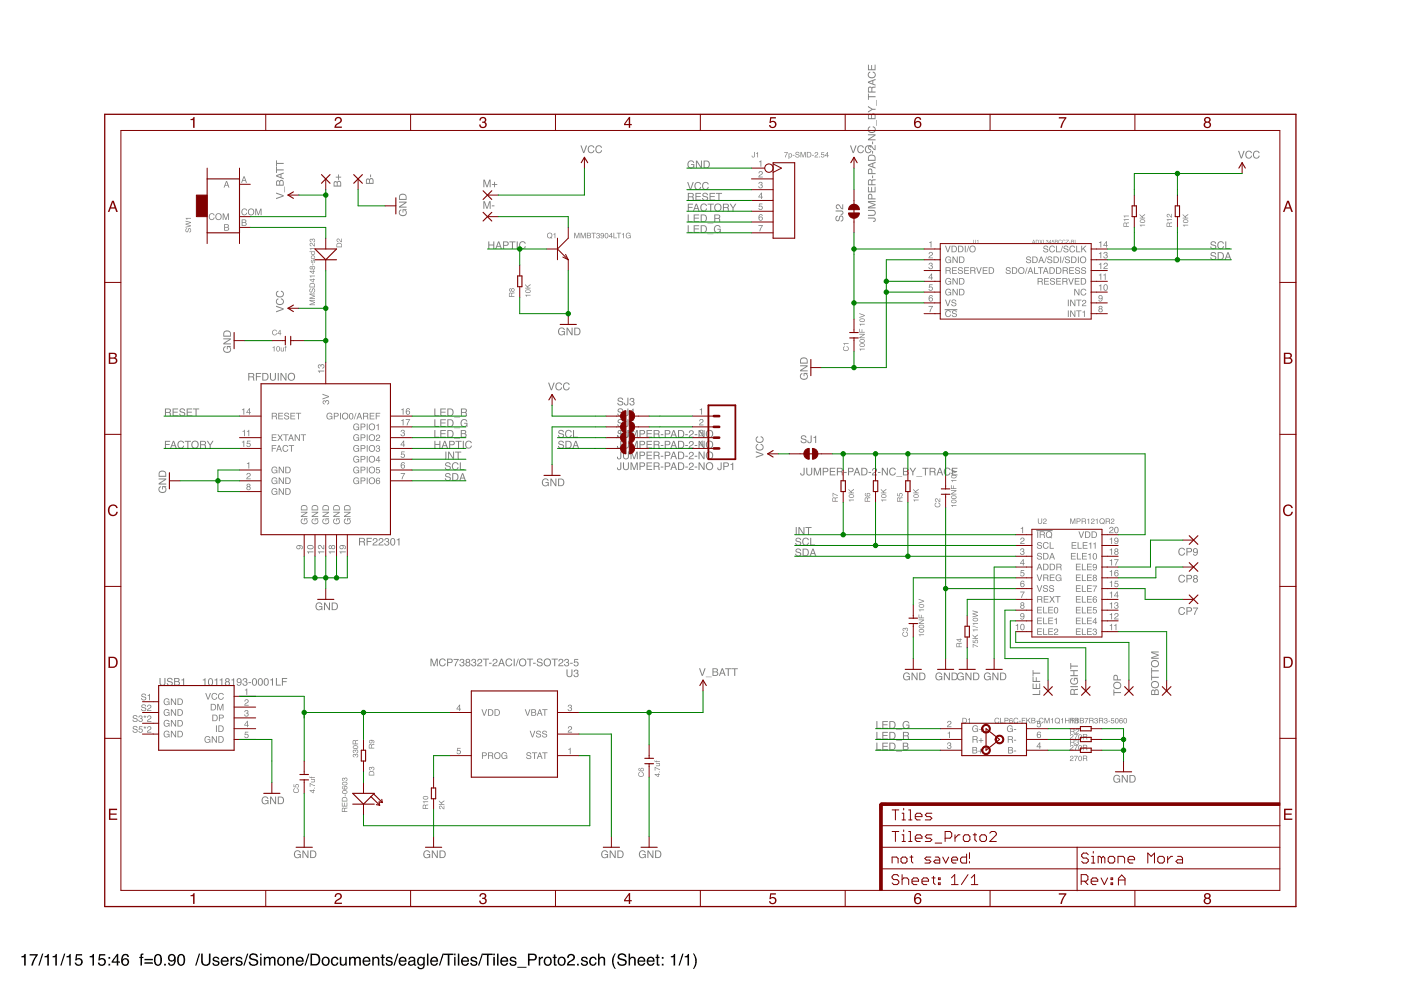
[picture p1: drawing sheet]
<svg xmlns="http://www.w3.org/2000/svg" width="297mm" height="210mm" viewBox="0 0 297 210" stroke-linecap="round" stroke-linejoin="round" font-family="sans-serif">
<path d="M4.5 202.7l.5-.1 .2-.3h.2v2.4h-.3v-1.7h-.6zM6.3 202.3h1.7v.3l-.8 1.2-.2 .9h-.4l.2-.7 .9-1.4h-1.4zM8.9 202.2h.3l-.8 2.5h-.3zM9.4 202.7l.5-.1 .2-.3h.3v2.4h-.4v-1.7h-.6zM11.1 202.7l.5-.1 .2-.3h.3v2.4h-.4v-1.7h-.6zM13.6 202.2h.2l-.8 2.5h-.2zM14.1 202.7l.5-.1 .2-.3h.2v2.4h-.3v-1.7h-.6zM16.1 202.3h1.3v.3h-1.1l-.1 .7a.85 .85 0 0 1 1.3 .4 .85 .85 0 0 1-.6 1.1 .85 .85 0 0 1-1.1-.7h.4a.55 .55 0 0 0 .8 .3 .55 .55 0 0 0 .1-.9 .55 .55 0 0 0-.9 .1h-.3zM19 202.7l.5-.1 .2-.3h.2v2.4h-.3v-1.7h-.6zM21 202.3h1.3v.3h-1l-.1 .7a.85 .85 0 0 1 1.2 .4 .85 .85 0 0 1-.6 1.1 .85 .85 0 0 1-1-.7h.3a.55 .55 0 0 0 .8 .3 .55 .55 0 0 0 .1-.9 .55 .55 0 0 0-.9 .1h-.3zM23 202.9h.4v.4h-.4zM23 204.3h.4v.4h-.4zM24.8 202.7l-.8 1.1h.8zM24.8 202.2h.3v1.6h.3v.3h-.3v.6h-.3v-.6h-1.1v-.3zM26.1 202.4a.73 .73 0 0 1 .8-.1 .73 .73 0 0 1 .4 .6h-.3a.51 .51 0 0 0-.6-.4 .51 .51 0 0 0-.4 .7v.2a.82 .82 0 0 1 1.2 .2 .82 .82 0 0 1-.3 1.2 .82 .82 0 0 1-1.1-.5l-.1-1.2zM26 204a.55 .55 0 0 0 1.1 0 .55 .55 0 0 0-1.1 0zM29.9 202.3l.5-.1v.2l-.2 .1-.1 .1v.3h.3v.2h-.3v1.6h-.3v-1.6h-.3v-.2h.3zM30.6 203.3h1.8v.3h-1.8zM30.6 204h1.8v.3h-1.8zM33 202.4a.91 .91 0 0 1 1.1 .1 .91 .91 0 0 1 .2 1 .9 .9 0 0 1-.3 1.1 .9 .9 0 0 1-1.2-.2 1.91 1.91 0 0 1 .2-2zM33.2 202.6a1.65 1.65 0 0 0 .1 1.9h.2a1.25 1.25 0 0 0 .2-1.9zM34.8 204.3h.4v.4h-.4zM35.8 202.5a.89 .89 0 0 1 1.1-.1 .89 .89 0 0 1 .4 1 1.04 1.04 0 0 1-1.3 1.3l-.4-.6h.3a.49 .49 0 0 0 .6 .4 .49 .49 0 0 0 .4-.6l.1-.3a.8 .8 0 0 1-1.2 .1 .8 .8 0 0 1 0-1.2zM35.9 203.1a.55 .55 0 0 0 1.1 0 .55 .55 0 0 0-1.1 0zM37.9 202.4a.91 .91 0 0 1 1.1 .1 .91 .91 0 0 1 .3 1 .9 .9 0 0 1-.4 1.1 .9 .9 0 0 1-1.2-.2 1.91 1.91 0 0 1 .2-2zM38.1 202.6a1.65 1.65 0 0 0 .1 1.9h.2a1.25 1.25 0 0 0 .2-1.9zM42.2 202.2h.2l-.8 2.5h-.2zM42.6 202.2h.4v1.6a.65 .65 0 0 0 .6 .7 .65 .65 0 0 0 .7-.7v-1.6h.3v1.4a1.01 1.01 0 0 1-1 1.2 1.01 1.01 0 0 1-1-1.2zM45.3 203a.74 .74 0 0 1 1.2 .4h-.3a.39 .39 0 0 0-.4-.3 .39 .39 0 0 0-.4 .3l.2 .2a.79 .79 0 0 1 .9 .7 .8 .8 0 0 1-.8 .5 .8 .8 0 0 1-.7-.7h.3a.45 .45 0 0 0 .5 .4 .45 .45 0 0 0 .4-.4l-.1-.1a.93 .93 0 0 1-1-.7zM47 203.1a.85 .85 0 0 1 1.1-.2 .85 .85 0 0 1 .4 1h-1.4a.53 .53 0 0 0 .4 .6 .53 .53 0 0 0 .7-.4h.3a.9 .9 0 0 1-1.3 .6 .9 .9 0 0 1-.3-1.4zM47.3 203.3l-.2 .4h1.1l-.4-.6zM48.9 202.9h.3v.3l.3-.3 .3-.1v.4a.5 .5 0 0 0-.6 .5v1h-.3zM50.2 203a.74 .74 0 0 1 1.2 .4h-.3a.39 .39 0 0 0-.4-.3 .39 .39 0 0 0-.4 .3l.2 .2a.79 .79 0 0 1 .9 .7 .8 .8 0 0 1-.8 .5 .8 .8 0 0 1-.7-.7h.3a.45 .45 0 0 0 .5 .4 .45 .45 0 0 0 .4-.4l-.1-.1a.93 .93 0 0 1-1-.7zM52.4 202.2h.2l-.8 2.5h-.2zM53.1 202.3a1 1 0 0 1 1.6 .6h-.3a.59 .59 0 0 0-.7-.5 .59 .59 0 0 0-.5 .6l.2 .2a1.22 1.22 0 0 1 1.4 .8 1.03 1.03 0 0 1-1.1 .8 1.03 1.03 0 0 1-1-.9h.4a.67 .67 0 0 0 .6 .6 .67 .67 0 0 0 .7-.6l-.1-.1a2.06 2.06 0 0 1-1.5-.7v-.4zM55.1 202.9h.4v1.8h-.4zM55.1 202.2h.4v.3h-.4zM55.9 202.9h.3v.2a.6 .6 0 0 1 1.1 0 .62 .62 0 0 1 .7-.2 .62 .62 0 0 1 .4 .6v1.2h-.3v-1.3a.4 .4 0 0 0-.5-.3 .4 .4 0 0 0-.3 .5v1.1h-.3v-1.2a.42 .42 0 0 0-.5-.4 .42 .42 0 0 0-.3 .6v1h-.3zM59.3 203.2a.66 .66 0 0 0-.2 .9 .66 .66 0 0 0 .9 .2 .67 .67 0 0 0 .1-.9 .67 .67 0 0 0-.8-.2zM59 203.1a.92 .92 0 0 1 1.2 .1 .92 .92 0 0 1 0 1.3 .92 .92 0 0 1-1.2 0l-.2-.7zM60.8 202.9h.3v.2a.66 .66 0 0 1 .8-.2 .66 .66 0 0 1 .5 .6v1.2h-.4v-1.1a.46 .46 0 0 0-.5-.5 .46 .46 0 0 0-.3 .7v.9h-.4zM62.9 203.1a.85 .85 0 0 1 1.1-.2 .85 .85 0 0 1 .4 1h-1.4a.53 .53 0 0 0 .4 .6 .53 .53 0 0 0 .7-.4h.3a.9 .9 0 0 1-1.3 .6 .9 .9 0 0 1-.3-1.4zM63.2 203.3l-.2 .4h1.1l-.4-.6zM65.4 202.2h.2l-.8 2.5h-.3zM66.2 202.5v1.9h.6a.99 .99 0 0 0 .8-.9 .99 .99 0 0 0-.8-1zM65.8 202.2h1a1.29 1.29 0 0 1 1.1 1.3 1.29 1.29 0 0 1-1.1 1.2h-1zM68.7 203.2a.66 .66 0 0 0-.2 .9 .66 .66 0 0 0 1 .2 .67 .67 0 0 0 .1-.9 .67 .67 0 0 0-.9-.2zM68.4 203.1a.92 .92 0 0 1 1.3 .1 .92 .92 0 0 1 0 1.3 .92 .92 0 0 1-1.3 0l-.2-.7zM70.4 203.1a.76 .76 0 0 1 .8-.3 .76 .76 0 0 1 .5 .7h-.3a.51 .51 0 0 0-.6-.4 .51 .51 0 0 0-.3 .8 .49 .49 0 0 0 .3 .6 .49 .49 0 0 0 .6-.4h.3a.83 .83 0 0 1-1.1 .6 .83 .83 0 0 1-.4-1.1zM72 202.9h.4v1.2a.47 .47 0 0 0 .6 .4 .47 .47 0 0 0 .2-.7v-.9h.3v1.8h-.3v-.2a.64 .64 0 0 1-.7 .3 .64 .64 0 0 1-.5-.7zM74 202.9h.3v.2a.6 .6 0 0 1 1.1 0 .62 .62 0 0 1 .7-.2 .62 .62 0 0 1 .4 .6v1.2h-.3v-1.3a.4 .4 0 0 0-.5-.3 .4 .4 0 0 0-.3 .5v1.1h-.3v-1.2a.42 .42 0 0 0-.5-.4 .42 .42 0 0 0-.3 .6v1h-.3zM77.1 203.1a.85 .85 0 0 1 1-.2 .85 .85 0 0 1 .4 1h-1.3a.53 .53 0 0 0 .4 .6 .53 .53 0 0 0 .6-.4h.3a.9 .9 0 0 1-1.3 .6 .9 .9 0 0 1-.2-1.4zM77.3 203.3l-.1 .4h1l-.3-.6zM78.9 202.9h.3v.2a.66 .66 0 0 1 .8-.2 .66 .66 0 0 1 .4 .6v1.2h-.3v-1.1a.46 .46 0 0 0-.5-.5 .46 .46 0 0 0-.4 .7v.9h-.3zM80.9 202.4h.4v.5h.3v.2h-.3v1.2l.3 .2v.2a.44 .44 0 0 1-.7-.3v-1.3h-.2v-.2h.2zM82 203a.74 .74 0 0 1 1.2 .4h-.3a.39 .39 0 0 0-.4-.3 .39 .39 0 0 0-.3 .3l.1 .2a.79 .79 0 0 1 1 .7 .8 .8 0 0 1-.9 .5 .8 .8 0 0 1-.6-.7h.3a.45 .45 0 0 0 .4 .4 .45 .45 0 0 0 .4-.4v-.1a.93 .93 0 0 1-1.1-.7zM84.2 202.2h.3l-.8 2.5h-.3zM84.8 203.1a.85 .85 0 0 1 1-.2 .85 .85 0 0 1 .4 1h-1.4a.53 .53 0 0 0 .4 .6 .53 .53 0 0 0 .7-.4h.3a.9 .9 0 0 1-1.3 .6 .9 .9 0 0 1-.3-1.4zM85 203.3l-.1 .4h1l-.4-.6zM86.9 204.1a.44 .44 0 0 0 .5 .4 .44 .44 0 0 0 .3-.7zM86.7 203.1a.8 .8 0 0 1 1.3 .2v1.1l.2 .1v.2h-.3l-.2-.2a.63 .63 0 0 1-.9 .3 .63 .63 0 0 1 0-1l.9-.3a.42 .42 0 0 0-.4-.4 .42 .42 0 0 0-.4 .3h-.3zM88.7 203.1l.5-.3 .6 .3v-.2h.2v1.7a.81 .81 0 0 1-.6 .9 .81 .81 0 0 1-.9-.5h.3a.53 .53 0 0 0 .7 .2 .53 .53 0 0 0 .2-.7 .8 .8 0 0 1-1 .1 .8 .8 0 0 1-.2-1.1zM88.9 203.3a.65 .65 0 0 0-.2 .8 .65 .65 0 0 0 .9 .3 .64 .64 0 0 0 .2-.9 .64 .64 0 0 0-.9-.2zM90.5 202.2h.3v2.5h-.3zM91.4 203.1a.85 .85 0 0 1 1.1-.2 .85 .85 0 0 1 .4 1h-1.4a.53 .53 0 0 0 .4 .6 .53 .53 0 0 0 .7-.4h.3a.9 .9 0 0 1-1.3 .6 .9 .9 0 0 1-.3-1.4zM91.7 203.3l-.2 .4h1.1l-.4-.6zM93.8 202.2h.3l-.8 2.5h-.3zM94.1 202.2h2v.3h-.8v2.2h-.4v-2.2h-.8zM96.3 202.9h.3v1.8h-.3zM96.3 202.2h.3v.3h-.3zM97.1 202.2h.3v2.5h-.3zM98 203.1a.85 .85 0 0 1 1-.2 .85 .85 0 0 1 .4 1h-1.3a.53 .53 0 0 0 .4 .6 .53 .53 0 0 0 .6-.4h.3a.9 .9 0 0 1-1.3 .6 .9 .9 0 0 1-.2-1.4zM98.2 203.3l-.1 .4h1l-.3-.6zM99.9 203a.74 .74 0 0 1 1.3 .4h-.3a.39 .39 0 0 0-.4-.3 .39 .39 0 0 0-.4 .3l.2 .2a.79 .79 0 0 1 .9 .7 .8 .8 0 0 1-.8 .5 .8 .8 0 0 1-.7-.7h.3a.45 .45 0 0 0 .5 .4 .45 .45 0 0 0 .4-.4l-.1-.1a.93 .93 0 0 1-1-.7zM102.2 202.2h.2l-.8 2.5h-.2zM102.4 202.2h2v.3h-.8v2.2h-.4v-2.2h-.8zM104.6 202.9h.3v1.8h-.3zM104.6 202.2h.3v.3h-.3zM105.4 202.2h.3v2.5h-.3zM106.3 203.1a.85 .85 0 0 1 1-.2 .85 .85 0 0 1 .4 1h-1.3a.53 .53 0 0 0 .4 .6 .53 .53 0 0 0 .6-.4h.3a.9 .9 0 0 1-1.3 .6 .9 .9 0 0 1-.2-1.4zM106.6 203.3l-.2 .4h1l-.3-.6zM108.3 203a.74 .74 0 0 1 1.2 .4h-.3a.39 .39 0 0 0-.4-.3 .39 .39 0 0 0-.4 .3l.2 .2a.79 .79 0 0 1 .9 .7 .8 .8 0 0 1-.8 .5 .8 .8 0 0 1-.7-.7h.3a.45 .45 0 0 0 .5 .4 .45 .45 0 0 0 .4-.4l-.1-.1a.93 .93 0 0 1-1-.7zM109.7 205h1.9v.2h-1.9zM111.9 202.2h1.2a.73 .73 0 0 1 .7 .7 .73 .73 0 0 1-.7 .8h-.8v1h-.4zM112.3 202.5v.9h.7a.45 .45 0 0 0 .5-.5 .45 .45 0 0 0-.5-.4zM114.2 202.9h.3v.3l.4-.3 .2-.1v.4a.5 .5 0 0 0-.6 .5v1h-.3zM115.8 203.2a.66 .66 0 0 0-.2 .9 .66 .66 0 0 0 1 .2 .67 .67 0 0 0 .1-.9 .67 .67 0 0 0-.9-.2zM115.5 203.1a.92 .92 0 0 1 1.3 .1 .92 .92 0 0 1-.1 1.3 .92 .92 0 0 1-1.2 0l-.2-.7zM117.4 202.4h.3v.5h.3v.2h-.3v1.2l.3 .2v.2a.44 .44 0 0 1-.6-.3v-1.3h-.2v-.2h.2zM118.8 203.2a.66 .66 0 0 0-.2 .9 .66 .66 0 0 0 .9 .2 .67 .67 0 0 0 .1-.9 .67 .67 0 0 0-.8-.2zM118.5 203.1a.92 .92 0 0 1 1.2 .1 .92 .92 0 0 1 0 1.3 .92 .92 0 0 1-1.3 0l-.2-.7zM120.5 202.4a.81 .81 0 0 1 1.3 .2 .81 .81 0 0 1-.5 1.2l-.8 .6h1.4v.3h-1.7a1.39 1.39 0 0 1 1.1-1.3 .5 .5 0 0 0 .2-.6 .5 .5 0 0 0-.6-.3 .5 .5 0 0 0-.3 .6h-.3zM122.4 204.3h.3v.4h-.3zM123.4 203a.74 .74 0 0 1 1.2 .4h-.3a.39 .39 0 0 0-.4-.3 .39 .39 0 0 0-.4 .3l.2 .2a.79 .79 0 0 1 .9 .7 .8 .8 0 0 1-.8 .5 .8 .8 0 0 1-.7-.7h.3a.45 .45 0 0 0 .5 .4 .45 .45 0 0 0 .4-.4v-.1a.93 .93 0 0 1-1.1-.7zM125.1 203.1a.76 .76 0 0 1 .8-.3 .76 .76 0 0 1 .6 .7h-.3a.51 .51 0 0 0-.7-.4 .51 .51 0 0 0-.3 .8 .49 .49 0 0 0 .4 .6 .49 .49 0 0 0 .6-.4h.3a.83 .83 0 0 1-1.1 .6 .83 .83 0 0 1-.5-1.1zM126.8 202.2h.3v.9a.65 .65 0 0 1 .8-.2 .65 .65 0 0 1 .4 .6v1.2h-.3v-1.1a.46 .46 0 0 0-.6-.5 .46 .46 0 0 0-.3 .6v1h-.3zM130.3 202.1h.3a3.1 3.1 0 0 0 0 3.3h-.2a2.6 2.6 0 0 1-.1-3.3zM131.2 202.3a1 1 0 0 1 1.6 .6h-.3a.59 .59 0 0 0-.6-.5 .59 .59 0 0 0-.6 .6l.2 .2a1.22 1.22 0 0 1 1.4 .8 1.03 1.03 0 0 1-1.1 .8 1.03 1.03 0 0 1-.9-.9h.3a.67 .67 0 0 0 .7 .6 .67 .67 0 0 0 .6-.6l-.1-.1a2.06 2.06 0 0 1-1.4-.7v-.4zM133.3 202.2h.3v.9a.65 .65 0 0 1 .7-.2 .65 .65 0 0 1 .5 .6v1.2h-.3v-1.1a.46 .46 0 0 0-.6-.5 .46 .46 0 0 0-.3 .6v1h-.3zM135.4 203.1a.85 .85 0 0 1 1-.2 .85 .85 0 0 1 .4 1h-1.3a.53 .53 0 0 0 .4 .6 .53 .53 0 0 0 .6-.4h.3a.9 .9 0 0 1-1.3 .6 .9 .9 0 0 1-.3-1.4zM135.6 203.3l-.1 .4h1l-.3-.6zM137.3 203.1a.85 .85 0 0 1 1.1-.2 .85 .85 0 0 1 .4 1h-1.4a.53 .53 0 0 0 .4 .6 .53 .53 0 0 0 .7-.4h.3a.9 .9 0 0 1-1.3 .6 .9 .9 0 0 1-.3-1.4zM137.6 203.3l-.2 .4h1.1l-.4-.6zM139.2 202.4h.3v.5h.3v.2h-.3v1.2l.3 .2v.2a.44 .44 0 0 1-.6-.3v-1.3h-.2v-.2h.2zM140.3 202.9h.4v.4h-.4zM140.3 204.3h.4v.4h-.4zM142.2 202.7l.5-.1 .2-.3h.2v2.4h-.3v-1.7h-.6zM144.7 202.2h.2l-.8 2.5h-.2zM145.2 202.7l.4-.1 .2-.3h.3v2.4h-.3v-1.7h-.6zM146.9 202.1h.2l.4 .6a2.54 2.54 0 0 1-.4 2.7h-.2a3.1 3.1 0 0 0 0-3.3z" fill="#000"/>
<g fill="#808080">
<path d="M52.3 98.2l.5-.2v1.3h-.1v-.9h-.4z"/>
<path d="M52.4 100.3a.46 .46 0 0 1 .7 .3 .46 .46 0 0 1-.4 .6l-.3 .3h.7v.1h-.9l.2-.4a.47 .47 0 0 0 .4-.2 .47 .47 0 0 0 0-.6l-.2 .1-.2 .2h-.1z"/>
<path d="M85.1 91.2a.39 .39 0 0 1 .6 0 .39 .39 0 0 1-.1 .6 .45 .45 0 0 1-.1 .7 .45 .45 0 0 1-.6-.4h.2a.27 .27 0 0 0 .4 .2 .27 .27 0 0 0 0-.4h-.2v-.2a.22 .22 0 0 0 .3-.2 .22 .22 0 0 0-.2-.2l-.4 .3z"/>
<path d="M85.1 95.7h.7v.2h-.6v.4a.47 .47 0 0 1 .6 .2 .47 .47 0 0 1-.3 .6 .47 .47 0 0 1-.6-.4h.2a.29 .29 0 0 0 .5 .1 .29 .29 0 0 0 0-.4 .29 .29 0 0 0-.5 .1l-.1-.1z"/>
<path d="M84.9 100.3h1l-.6 1.3h-.2l.1-.2 .5-.9h-.8z"/>
<path d="M200.9 155.4l.5-.3v1.4h-.2v-1h-.3z"/>
<path d="M201 152.9a.46 .46 0 0 1 .7 .2 .46 .46 0 0 1-.5 .6l-.2 .3h.7v.2h-.9l.2-.4a.47 .47 0 0 0 .4-.3 .47 .47 0 0 0 0-.5h-.3l-.1 .3h-.2z"/>
<path d="M219.9 152.9h.7v.1h-.5l-.1 .4a.47 .47 0 0 1 .7 .2 .47 .47 0 0 1-.3 .6 .47 .47 0 0 1-.6-.4h.2a.29 .29 0 0 0 .4 .2 .29 .29 0 0 0 0-.5 .29 .29 0 0 0-.4 .1h-.2z"/>
<path d="M201 157.5a.39 .39 0 0 1 .6 0 .39 .39 0 0 1-.1 .5 .45 .45 0 0 1-.1 .8 .45 .45 0 0 1-.6-.5h.2a.27 .27 0 0 0 .3 .3 .27 .27 0 0 0 .1-.5h-.3l.1-.1a.22 .22 0 0 0 .3-.2 .22 .22 0 0 0-.2-.2l-.5 .2z"/>
<path d="M197 51.4l.5-.3v1.4h-.2v-1h-.3z"/>
<path d="M197.1 53.5a.46 .46 0 0 1 .7 .2 .46 .46 0 0 1-.5 .6l-.2 .3h.7v.2h-.9l.1-.5a.47 .47 0 0 0 .5-.2 .47 .47 0 0 0 0-.5h-.3l-.1 .3h-.2z"/>
<path d="M197 55.8a.39 .39 0 0 1 .6-.1 .39 .39 0 0 1 0 .6 .45 .45 0 0 1-.1 .8 .45 .45 0 0 1-.6-.5h.1a.27 .27 0 0 0 .4 .3 .27 .27 0 0 0 0-.5h-.2l.1-.1a.22 .22 0 0 0 .3-.2 .22 .22 0 0 0-.3-.2l-.4 .2z"/>
<path d="M197 60.3h.7v.2h-.6v.3a.47 .47 0 0 1 .7 .2 .47 .47 0 0 1-.4 .7 .47 .47 0 0 1-.5-.4h.1a.29 .29 0 0 0 .5 .1 .29 .29 0 0 0 0-.4 .29 .29 0 0 0-.4 0h-.2z"/>
<path d="M76.3 114.2v.6h.5a.28 .28 0 0 0 .4-.3 .28 .28 0 0 0-.3-.3zM76.1 114h.8a.44 .44 0 0 1 .5 .3 .44 .44 0 0 1-.2 .6l.3 .7h-.3l-.1-.5-.3-.1h-.5v.6h-.2zM77.7 114h1.1v.2h-.9v.5h.8v.2h-.8v.7h-.2zM79.2 114.2a.54 .54 0 0 1 .9 .2 .54 .54 0 0 1-.6 .7l-.3 .4h.9v.1h-1.1l.2-.4a.61 .61 0 0 0 .6-.9h-.4l-.2 .3h-.2zM80.4 114.2a.54 .54 0 0 1 .9 .2 .54 .54 0 0 1-.5 .7l-.4 .4h.9v.1h-1.1l.2-.4a.61 .61 0 0 0 .6-.9h-.4l-.1 .3h-.2zM81.7 114.2a.45 .45 0 0 1 .7-.1 .45 .45 0 0 1-.1 .7 .52 .52 0 0 1-.1 .9 .52 .52 0 0 1-.7-.5h.2a.32 .32 0 0 0 .4 .3 .32 .32 0 0 0 0-.6h-.2v-.1a.26 .26 0 0 0 .4-.2 .26 .26 0 0 0-.3-.3l-.3 .1v.2h-.2zM82.9 114.2a.67 .67 0 0 1 .8 .2 .67 .67 0 0 1 .1 .8 .55 .55 0 0 1-.8 .5 .55 .55 0 0 1-.3-.8zM83.1 114.3a.87 .87 0 0 0 .2 1.2 .76 .76 0 0 0 0-1.2zM84.1 114.4l.6-.3v1.5h-.2v-1.1h-.4z"/>
<path d="M211 152.4l.6-.2 .3 .4-.3-.2a.42 .42 0 0 0-.6 .4 .42 .42 0 0 0 .6 .3l.3-.2a.56 .56 0 0 1-.9 .4 .56 .56 0 0 1 0-.9zM212.1 152.2h.1v1h.6v.2h-.7zM213 152.2h.5a.33 .33 0 0 1 .3 .3 .33 .33 0 0 1-.3 .4h-.4v.5h-.1zM213.1 152.3v.4h.3a.2 .2 0 0 0 .3-.2 .2 .2 0 0 0-.3-.2zM214.1 152.4l.4-.1 .2 .2-.4-.1-.2 .4a.39 .39 0 0 1 .6 .1 .39 .39 0 0 1-.2 .5 .39 .39 0 0 1-.5-.3zM214.1 153a.25 .25 0 0 0 .5 0 .25 .25 0 0 0-.5 0zM215 152.4l.6-.2 .3 .4-.3-.2a.42 .42 0 0 0-.6 .4 .42 .42 0 0 0 .7 .3l.2-.2a.56 .56 0 0 1-.9 .4 .56 .56 0 0 1 0-.9zM216 152.8h.4v.2h-.4zM216.6 152.2h.8v.1h-.6v.4h.6v.1h-.6v.6h-.2zM217.6 152.2h.2v.6l.5-.6h.2l-.4 .5 .4 .7h-.2l-.4-.6-.1 .2v.4h-.2zM218.8 152.3v.4h.3a.19 .19 0 0 0 .2-.2 .19 .19 0 0 0-.2-.2zM218.8 152.8v.4l.6-.1-.1-.3zM218.7 152.2l.8 .1-.2 .4 .3 .3-.2 .3-.7 .1zM219.7 152.8h.4v.2h-.4zM220.4 152.4l.6-.2 .2 .4-.2-.2a.42 .42 0 0 0-.6 .4 .42 .42 0 0 0 .6 .3l.3-.2a.56 .56 0 0 1-.9 .4 .56 .56 0 0 1 0-.9zM221.4 152.2h.3l.3 1 .3-1h.2v1.2h-.1v-1l-.3 1h-.2l-.3-1v1h-.2zM222.8 152.5l.4-.3v1.2h-.1v-.8zM223.8 152.3a.6 .6 0 0 1 .9 .1 .6 .6 0 0 1-.1 .8l.1 .2v.1l-.2-.2a.61 .61 0 0 1-.9-.2 .61 .61 0 0 1 .2-.8zM223.9 152.4a.46 .46 0 0 0-.1 .6 .46 .46 0 0 0 .6 .2l-.2-.1a.41 .41 0 0 0 .3-.6 .41 .41 0 0 0-.6-.1zM225 152.5l.4-.3v1.2h-.2v-.8zM225.8 152.2h.2v.5h.6v-.5h.1v1.2h-.1v-.6h-.6v.6h-.2zM227 152.5l.4-.3v1.2h-.1v-.8zM228 152.3v.4h.3a.19 .19 0 0 0 .3-.2 .19 .19 0 0 0-.3-.2zM228 152.8v.4l.6-.1-.1-.3zM227.9 152.2l.8 .1-.1 .4 .2 .3-.2 .3-.7 .1zM229.1 152.3v.4h.3a.19 .19 0 0 0 .2-.2 .19 .19 0 0 0-.2-.2zM229.1 152.8v.4l.5-.1v-.3zM228.9 152.2l.8 .1-.1 .4 .2 .3-.2 .3-.7 .1zM230 152.3h.7l-.4 1.1h-.2l.1-.3 .4-.7h-.6zM231.1 152.3v.4h.4a.2 .2 0 0 0 .2-.2 .2 .2 0 0 0-.2-.2zM230.9 152.2h.6a.32 .32 0 0 1 .3 .2 .32 .32 0 0 1-.1 .4l.2 .6h-.2v-.5h-.2h-.4v.5h-.2zM232.1 152.4l.3-.2a.29 .29 0 0 1 .3 .2 .29 .29 0 0 1-.1 .4 .38 .38 0 0 1-.1 .6 .38 .38 0 0 1-.5-.4h.1a.25 .25 0 0 0 .4 .3 .25 .25 0 0 0 0-.5h-.2l.1-.1a.18 .18 0 0 0 .2-.1 .18 .18 0 0 0-.2-.2l-.2 .2h-.2zM233.2 152.3v.4h.3a.2 .2 0 0 0 .3-.2 .2 .2 0 0 0-.3-.2zM233 152.2h.5a.32 .32 0 0 1 .4 .2 .32 .32 0 0 1-.2 .4l.3 .6h-.2l-.1-.5h-.2h-.3v.5h-.2zM234.1 152.4l.3-.2a.29 .29 0 0 1 .4 .2 .29 .29 0 0 1-.1 .4 .38 .38 0 0 1-.1 .6 .38 .38 0 0 1-.5-.4h.1a.23 .23 0 0 0 .3 .3 .25 .25 0 0 0 0-.5h-.1v-.1a.18 .18 0 0 0 .2-.1 .18 .18 0 0 0-.1-.2l-.3 .2h-.1zM235 152.8h.4v.2h-.4zM235.6 152.3h.6v.1h-.5v.3a.39 .39 0 0 1 .5 .2 .39 .39 0 0 1-.2 .5 .39 .39 0 0 1-.5-.3h.1a.25 .25 0 0 0 .4 .1 .25 .25 0 0 0 0-.4 .25 .25 0 0 0-.3 .1h-.2zM236.5 152.3a.52 .52 0 0 1 .7 .5 .52 .52 0 0 1-.6 .5l-.2-.5zM236.7 152.4a.49 .49 0 0 0-.2 .5 .49 .49 0 0 0 .4 .3 .47 .47 0 0 0 .2-.5 .47 .47 0 0 0-.4-.3zM237.4 152.4l.5-.1 .1 .2-.4-.1-.2 .4a.39 .39 0 0 1 .6 .1 .39 .39 0 0 1-.2 .5 .39 .39 0 0 1-.5-.3zM237.5 153a.24 .24 0 0 0 .4 0 .24 .24 0 0 0-.4 0zM238.3 152.3a.52 .52 0 0 1 .7 .5 .52 .52 0 0 1-.6 .5l-.2-.5zM238.5 152.4a.49 .49 0 0 0-.2 .5 .49 .49 0 0 0 .4 .3 .47 .47 0 0 0 .1-.5 .47 .47 0 0 0-.3-.3z"/>
<path d="M219.2 51l-.2 .3h.3zM219.1 50.8h.1l.3 .9-.2-.3h-.3l-.2 .3zM219.7 50.9v.7l.4-.2a.34 .34 0 0 0 0-.4 .34 .34 0 0 0-.4-.1zM219.6 50.8h.3a.41 .41 0 0 1 .4 .5 .41 .41 0 0 1-.4 .4h-.3zM220.4 50.8l.3 .4 .3-.4-.2 .4 .3 .5-.4-.4-.3 .4 .2-.5zM221.2 50.8h.1v.8l.4 .1h-.5zM221.8 51l.2-.1a.2 .2 0 0 1 .2 .1 .2 .2 0 0 1-.1 .2 .22 .22 0 0 1 .2 .3 .22 .22 0 0 1-.3 .2 .22 .22 0 0 1-.2-.3 .16 .16 0 0 0 .2 .2 .16 .16 0 0 0 .1-.3h-.2l.2-.3-.3 .1zM222.7 51l-.3 .4h.3zM222.7 50.9l.1 .5h.1l-.1 .3-.1-.2h-.3zM223.1 50.9h.4l-.3 .1-.1 .2a.27 .27 0 0 1 .4 .1 .27 .27 0 0 1-.2 .4 .27 .27 0 0 1-.3-.2h.1a.17 .17 0 0 0 .2 0 .17 .17 0 0 0 .1-.2 .17 .17 0 0 0-.3 0zM223.8 50.9v.3l.3-.1v-.1zM223.8 51.3v.3l.3-.1v-.2zM223.7 50.8l.5 .1-.1 .3 .2 .2-.2 .2-.4 .1zM224.5 51l.4-.2 .2 .3a.31 .31 0 0 0-.4-.2 .31 .31 0 0 0-.2 .4 .31 .31 0 0 0 .4 .2l.2-.1a.36 .36 0 0 1-.4 .3 .36 .36 0 0 1-.3-.5zM225.3 51l.4-.2 .2 .3a.31 .31 0 0 0-.4-.2 .31 .31 0 0 0-.2 .4 .31 .31 0 0 0 .4 .2l.2-.1a.36 .36 0 0 1-.4 .3 .36 .36 0 0 1-.3-.5zM226 50.8h.6l-.5 .8 .5 .1h-.6l.5-.8zM226.7 51.3l.3 .1zM227.2 50.9v.3l.4-.1v-.1zM227.1 50.8h.4a.22 .22 0 0 1 .2 .2 .22 .22 0 0 1-.1 .3l.2 .4-.3-.4h-.3l-.1 .4zM227.9 50.8h.1v.8l.4 .1h-.5z"/>
<path d="M226.9 109.9h.2l.3 1 .4-1h.2v1.2h-.1v-1l-.4 1h-.1l-.4-1v1h-.1zM228.3 109.9h.5a.33 .33 0 0 1 .3 .4 .33 .33 0 0 1-.3 .3h-.4v.5h-.1zM228.4 110.1v.4h.3a.2 .2 0 0 0 .3-.2 .2 .2 0 0 0-.3-.2zM229.5 110.1v.4h.3a.2 .2 0 0 0 .3-.2 .2 .2 0 0 0-.2-.2zM229.3 109.9h.6a.32 .32 0 0 1 .3 .2 .32 .32 0 0 1-.1 .4l.2 .6h-.2l-.1-.4-.2-.1h-.3v.5h-.2zM230.5 110.2l.4-.2v1.1h-.1v-.8zM231.4 110.1a.4 .4 0 0 1 .7 .1 .4 .4 0 0 1-.5 .6l-.1 .1h.6v.2h-.8l.1-.4a.39 .39 0 0 0 .4-.2 .39 .39 0 0 0 0-.4l-.5 .3zM232.3 110.2l.4-.2v1.1h-.1v-.8zM233.3 110a.6 .6 0 0 1 .8 .1 .6 .6 0 0 1 0 .8l.1 .2-.1 .1-.1-.2a.61 .61 0 0 1-.9-.2 .61 .61 0 0 1 .2-.8zM233.4 110.1a.46 .46 0 0 0-.1 .6 .46 .46 0 0 0 .5 .2l-.1-.1a.41 .41 0 0 0 .3-.5 .41 .41 0 0 0-.6-.2zM234.6 110.1v.4h.3a.2 .2 0 0 0 .3-.2 .2 .2 0 0 0-.2-.2zM234.4 109.9h.6a.32 .32 0 0 1 .3 .2 .32 .32 0 0 1-.1 .4l.2 .6h-.2l-.1-.4-.2-.1h-.3v.5h-.2zM235.6 110.1a.4 .4 0 0 1 .7 .1 .4 .4 0 0 1-.5 .6l-.1 .1h.6v.2h-.8l.1-.4a.39 .39 0 0 0 .4-.2 .39 .39 0 0 0 0-.4l-.5 .3z"/>
<path d="M226.9 155.8a.4 .4 0 0 1 .7 .1 .4 .4 0 0 1-.5 .6l-.1 .2h.6v.1h-.8l.2-.4a.39 .39 0 0 0 .3-.2 .39 .39 0 0 0 0-.4l-.4 .3zM227.7 155.7h.8l-.5 1.1h-.1v-.2l.5-.8h-.7zM228.7 155.8a.52 .52 0 0 1 .7 .4 .52 .52 0 0 1-.6 .6l-.2-.6zM228.9 155.8a.49 .49 0 0 0-.2 .5 .49 .49 0 0 0 .4 .4 .47 .47 0 0 0 .2-.5 .47 .47 0 0 0-.4-.4zM229.8 155.8v.4h.3a.2 .2 0 0 0 .3-.2 .2 .2 0 0 0-.3-.2zM229.6 155.6h.5a.32 .32 0 0 1 .4 .2 .32 .32 0 0 1-.1 .4l.2 .6h-.2l-.1-.4-.2-.1h-.3v.5h-.2z"/>
<path d="M226.9 158.1a.4 .4 0 0 1 .7 .1 .4 .4 0 0 1-.5 .5l-.1 .2h.6v.2h-.8l.2-.4a.39 .39 0 0 0 .3-.2 .39 .39 0 0 0 0-.4l-.4 .2zM227.7 158h.8l-.5 1.1h-.1v-.2l.5-.8h-.7zM228.7 158.1a.52 .52 0 0 1 .7 .4 .52 .52 0 0 1-.6 .6l-.2-.6zM228.9 158.1a.49 .49 0 0 0-.2 .5 .49 .49 0 0 0 .4 .3 .47 .47 0 0 0 .2-.4 .47 .47 0 0 0-.4-.4zM229.8 158.1v.3h.3a.2 .2 0 0 0 .3-.1 .2 .2 0 0 0-.3-.2zM229.6 157.9h.5a.32 .32 0 0 1 .4 .2 .32 .32 0 0 1-.1 .4l.2 .6h-.2l-.1-.4-.2-.1h-.3v.5h-.2z"/>
<path d="M226.9 160.4a.4 .4 0 0 1 .7 .1 .4 .4 0 0 1-.5 .5l-.1 .2h.6v.2h-.8l.2-.4a.39 .39 0 0 0 .3-.2 .39 .39 0 0 0 0-.4l-.4 .2zM227.7 160.3h.8l-.5 1.1h-.1v-.3l.5-.7h-.7zM228.7 160.3a.52 .52 0 0 1 .7 .5 .52 .52 0 0 1-.6 .5l-.2-.5zM228.9 160.4a.49 .49 0 0 0-.2 .5 .49 .49 0 0 0 .4 .3 .47 .47 0 0 0 .2-.5 .47 .47 0 0 0-.4-.3zM229.8 160.3v.4h.3a.2 .2 0 0 0 .3-.2 .2 .2 0 0 0-.3-.2zM229.6 160.2h.5a.32 .32 0 0 1 .4 .2 .32 .32 0 0 1-.1 .4l.2 .6h-.2l-.1-.5h-.2h-.3v.5h-.2z"/>
<path d="M180.2 30.8h.2l.5 1.4 .5-1.4h.2l-.6 1.7h-.2zM181.9 31a.7 .7 0 0 1 .7-.2 .7 .7 0 0 1 .6 .5h-.3a.57 .57 0 0 0-.8-.2 .57 .57 0 0 0-.1 .9 .49 .49 0 0 0 .5 .3 .49 .49 0 0 0 .5-.4h.2a.77 .77 0 0 1-1.1 .5 .77 .77 0 0 1-.3-1.2zM183.6 31a.7 .7 0 0 1 .6-.2 .7 .7 0 0 1 .6 .5h-.2a.57 .57 0 0 0-.9-.2 .57 .57 0 0 0-.1 .9 .49 .49 0 0 0 .6 .3 .49 .49 0 0 0 .4-.4h.2a.77 .77 0 0 1-1.1 .5 .77 .77 0 0 1-.3-1.2z"/>
<path d="M160.3 95.7l1.6 .6v.2l-1.6 .6v-.3l1.3-.4-1.3-.5zM160.4 94.3l.3-.2v.2a.57 .57 0 0 0-.2 .9 .57 .57 0 0 0 .9 .1 .49 .49 0 0 0 .3-.6 .49 .49 0 0 0-.4-.4v-.2a.77 .77 0 0 1 .5 1.1 .77 .77 0 0 1-1.2 .3l-.4-.5zM160.4 92.7l.3-.2v.2a.57 .57 0 0 0-.2 .9 .57 .57 0 0 0 .9 0 .49 .49 0 0 0 .3-.5 .49 .49 0 0 0-.4-.4v-.2a.77 .77 0 0 1 .5 1.1 .77 .77 0 0 1-1.2 .2l-.4-.4z"/>
<path d="M123.1 30.8h.2l.5 1.4 .4-1.4h.3l-.6 1.7h-.3zM124.8 31a.7 .7 0 0 1 .7-.2 .7 .7 0 0 1 .5 .5h-.2a.57 .57 0 0 0-.8-.2 .57 .57 0 0 0-.1 .9 .49 .49 0 0 0 .5 .3 .49 .49 0 0 0 .4-.4h.2a.77 .77 0 0 1-1.1 .5 .77 .77 0 0 1-.2-1.2zM126.4 31a.7 .7 0 0 1 .7-.2 .7 .7 0 0 1 .5 .5h-.2a.57 .57 0 0 0-.8-.2 .57 .57 0 0 0-.1 .9 .49 .49 0 0 0 .5 .3 .49 .49 0 0 0 .4-.4h.2a.77 .77 0 0 1-1 .5 .77 .77 0 0 1-.3-1.2z"/>
<path d="M236.2 164.5a.71 .71 0 0 1 1.3 .3h-.2a.61 .61 0 0 0-1.1 .1 .61 .61 0 0 0 .6 .9l.3-.1 .2-.5h-.5v-.1h.7v.8l-.2-.2a.81 .81 0 0 1-1.2 0 .81 .81 0 0 1 .1-1.2zM237.8 164.3h.3l.8 1.3v-1.3h.2v1.6h-.2l-.9-1.3v1.3h-.2zM239.7 164.5v1.2h.4a.63 .63 0 0 0 .5-.6 .63 .63 0 0 0-.5-.6zM239.5 164.3h.6a.82 .82 0 0 1 .7 .8 .82 .82 0 0 1-.7 .8h-.6z"/>
<path d="M169.8 79.2l.3-.1v.2a.61 .61 0 0 0 .1 1 .61 .61 0 0 0 .9-.5l-.1-.4-.4-.1v.5h-.2v-.7h.8l-.2 .2a.81 .81 0 0 1 0 1.1 .81 .81 0 0 1-1.2-.1l-.2-.5zM169.6 77.5h1.6v.2l-1.3 .8h1.3v.2h-1.6v-.2l1.3-.8h-1.3zM170 76.1l-.2 .8h1.3v-.4a.65 .65 0 0 0-1.1-.4zM169.9 75.9a.87 .87 0 0 1 1.3 .6v.6h-1.6l.1-.9z"/>
<path d="M182.2 73.9h1.1v.2h-.7l-.2 .3zM182.3 73a.59 .59 0 0 1 .6-.2 .59 .59 0 0 1 .4 .6 .59 .59 0 0 1-.6 .2 .59 .59 0 0 1-.4-.6zM182.4 73.1a.43 .43 0 0 0 .4 .3 .43 .43 0 0 0 .4-.3l-.4-.2zM182.3 72.1a.59 .59 0 0 1 .6-.2 .59 .59 0 0 1 .4 .6 .59 .59 0 0 1-.6 .2 .59 .59 0 0 1-.4-.6zM182.4 72.2a.43 .43 0 0 0 .4 .3 .43 .43 0 0 0 .4-.3l-.4-.2zM182.2 70.8h1.1v.2l-.9 .6h.9v.1h-1.1v-.2l.9-.6h-.9zM182.2 69.7h.1v.7h.4v-.6h.1v.6h.5v.1h-1.1zM182.2 68.7h1.1v.1h-.7l-.2 .3zM182.3 67.7a.59 .59 0 0 1 .6-.2 .59 .59 0 0 1 .4 .6 .59 .59 0 0 1-.6 .2 .59 .59 0 0 1-.4-.6zM182.4 67.8a.43 .43 0 0 0 .4 .3 .43 .43 0 0 0 .4-.3l-.4-.1zM182.2 66.4l1.1 .4v.2l-1.1 .4v-.2l1-.3-1-.3z"/>
<path d="M262.5 32h.2l.5 1.4 .4-1.4h.3l-.6 1.6h-.2zM264.2 32.2a.7 .7 0 0 1 .7-.3 .7 .7 0 0 1 .5 .6h-.2a.57 .57 0 0 0-.8-.2 .57 .57 0 0 0-.1 .8 .49 .49 0 0 0 .5 .3 .49 .49 0 0 0 .4-.4h.3a.77 .77 0 0 1-1.1 .6 .77 .77 0 0 1-.3-1.2zM265.8 32.2a.7 .7 0 0 1 .7-.3 .7 .7 0 0 1 .6 .6h-.3a.57 .57 0 0 0-.8-.2 .57 .57 0 0 0-.1 .8 .49 .49 0 0 0 .5 .3 .49 .49 0 0 0 .5-.4h.2a.77 .77 0 0 1-1.1 .6 .77 .77 0 0 1-.3-1.2z"/>
<path d="M208.8 142.8a.71 .71 0 0 1 1.2 .3h-.2a.61 .61 0 0 0-1 .1 .61 .61 0 0 0 .6 .9l.3-.2 .2-.4h-.5v-.1h.7v.8l-.2-.2a.81 .81 0 0 1-1.2 0 .81 .81 0 0 1 .1-1.2zM210.4 142.6h.3l.8 1.3v-1.3h.2v1.6h-.3l-.8-1.3v1.3h-.2zM212.3 142.8v1.2h.3a.63 .63 0 0 0 .5-.6 .63 .63 0 0 0-.5-.6zM212 142.6h.7a.82 .82 0 0 1 .7 .8 .82 .82 0 0 1-.7 .8h-.7z"/>
<path d="M198.5 142.8a.71 .71 0 0 1 1.3 .3h-.3a.61 .61 0 0 0-1 .1 .61 .61 0 0 0 .6 .9l.3-.2 .2-.4h-.5v-.1h.7v.8l-.2-.2a.81 .81 0 0 1-1.2 0 .81 .81 0 0 1 .1-1.2zM200.1 142.6h.3l.8 1.3v-1.3h.2v1.6h-.2l-.9-1.3v1.3h-.2zM202 142.8v1.2h.4a.63 .63 0 0 0 .5-.6 .63 .63 0 0 0-.5-.6zM201.7 142.6h.7a.82 .82 0 0 1 .7 .8 .82 .82 0 0 1-.7 .8h-.7z"/>
<path d="M191.7 142.8a.71 .71 0 0 1 1.2 .3h-.2a.61 .61 0 0 0-1.1 .1 .61 .61 0 0 0 .6 .9l.4-.2 .1-.4h-.5v-.1h.7v.8l-.2-.2a.81 .81 0 0 1-1.2 0 .81 .81 0 0 1 .2-1.2zM193.3 142.6h.2l.8 1.3v-1.3h.2v1.6h-.2l-.8-1.3v1.3h-.2zM195.1 142.8v1.2h.4a.63 .63 0 0 0 .5-.6 .63 .63 0 0 0-.5-.6zM194.9 142.6h.6a.82 .82 0 0 1 .7 .8 .82 .82 0 0 1-.7 .8h-.6z"/>
<path d="M201.7 107.1h1.1v.1h-.8l-.1 .3zM201.7 106.1a.59 .59 0 0 1 .7-.2 .59 .59 0 0 1 .4 .6 .59 .59 0 0 1-.7 .2 .59 .59 0 0 1-.4-.6zM201.8 106.2a.43 .43 0 0 0 .4 .3 .43 .43 0 0 0 .5-.3l-.5-.1zM201.7 105.2a.59 .59 0 0 1 .7-.2 .59 .59 0 0 1 .4 .6 .59 .59 0 0 1-.7 .2 .59 .59 0 0 1-.4-.6zM201.8 105.3a.43 .43 0 0 0 .4 .4 .43 .43 0 0 0 .5-.4l-.5-.1zM201.6 103.9h1.2v.2l-1 .6h1v.1h-1.2v-.1l1-.6h-1zM201.6 102.9h.2v.6h.3v-.6h.2v.6h.5v.2h-1.2zM201.7 101.8h1.1v.2h-.8l-.1 .2zM201.7 100.9a.59 .59 0 0 1 .7-.3 .59 .59 0 0 1 .4 .6 .59 .59 0 0 1-.7 .2 .59 .59 0 0 1-.4-.5zM201.8 100.9a.43 .43 0 0 0 .4 .4 .43 .43 0 0 0 .5-.4l-.5-.1zM201.6 99.5l1.2 .5v.1l-1.2 .4v-.1l1-.4-1-.3z"/>
<path d="M194.8 134.5h1.1v.2h-.8l-.1 .2zM194.8 133.6a.59 .59 0 0 1 .7-.3 .59 .59 0 0 1 .4 .6 .59 .59 0 0 1-.7 .2 .59 .59 0 0 1-.4-.5zM195 133.6a.43 .43 0 0 0 .4 .4 .43 .43 0 0 0 .4-.4l-.4-.1zM194.8 132.7a.59 .59 0 0 1 .7-.2 .59 .59 0 0 1 .4 .5 .59 .59 0 0 1-.7 .2 .59 .59 0 0 1-.4-.5zM195 132.7a.43 .43 0 0 0 .4 .4 .43 .43 0 0 0 .4-.3l-.4-.2zM194.8 131.4h1.1v.1l-.9 .6h.9v.2h-1.1v-.2l.9-.6h-.9zM194.8 130.3h.1v.6h.4v-.5h.1v.5h.5v.2h-1.1zM194.8 129.2h1.1v.2h-.8l-.1 .2zM194.8 128.3a.59 .59 0 0 1 .7-.2 .59 .59 0 0 1 .4 .5 .59 .59 0 0 1-.7 .3 .59 .59 0 0 1-.4-.6zM195 128.3a.43 .43 0 0 0 .4 .4 .43 .43 0 0 0 .4-.3l-.4-.2zM194.8 127l1.1 .4v.1l-1.1 .5v-.2l.9-.3-.9-.4z"/>
<path d="M206.2 136.5l1.1 .5v.1l-.9-.4v.6h-.2zM206.2 135.7h.2v.5h.3a.39 .39 0 0 1 .2-.5 .39 .39 0 0 1 .5 .2 .39 .39 0 0 1-.3 .5v-.1a.25 .25 0 0 0 .1-.4 .25 .25 0 0 0-.4 0 .25 .25 0 0 0 .1 .3l-.1 .2-.6-.1zM206.2 134.5l.5 .5 .6-.5v.2l-.5 .4 .1 .2h.4v.1h-1.1v-.1h.6l-.6-.6zM206.2 133.5h1.1v.1h-.7l-.2 .3zM206.2 132.7l1.1 .3v.2l-1.1-.4zM206.2 132.1h1.1v.2h-.7l-.2 .3zM206.3 131.2a.59 .59 0 0 1 .6-.2 .59 .59 0 0 1 .4 .6 .59 .59 0 0 1-.6 .2 .59 .59 0 0 1-.4-.6zM206.4 131.3a.43 .43 0 0 0 .4 .3 .43 .43 0 0 0 .4-.3l-.4-.2zM206.2 129.4l1.1 .3v.2l-.9 .3 .9 .2v.2l-1.1 .3v-.2l.9-.2-.9-.3v-.1l.9-.3-.9-.2z"/>
<path d="M203.1 142.8a.71 .71 0 0 1 1.2 .3h-.2a.61 .61 0 0 0-1 .1 .61 .61 0 0 0 .5 .9l.4-.2 .2-.4h-.6v-.1h.8v.8l-.2-.2a.81 .81 0 0 1-1.2 0 .81 .81 0 0 1 .1-1.2zM204.7 142.6h.2l.9 1.3v-1.3h.2v1.6h-.3l-.8-1.3v1.3h-.2zM206.5 142.8v1.2h.4a.63 .63 0 0 0 .5-.6 .63 .63 0 0 0-.5-.6zM206.3 142.6h.7a.82 .82 0 0 1 .7 .8 .82 .82 0 0 1-.7 .8h-.7z"/>
<path d="M193.7 105.9h1.1v.2h-.8l-.1 .3zM193.7 105a.59 .59 0 0 1 .7-.2 .59 .59 0 0 1 .4 .6 .59 .59 0 0 1-.7 .2 .59 .59 0 0 1-.4-.6zM193.8 105.1a.43 .43 0 0 0 .4 .3 .43 .43 0 0 0 .5-.3l-.5-.2zM193.6 103.7l.5 .4 .7-.5v.3l-.6 .4 .2 .1h.4v.2h-1.2v-.2h.6l-.6-.5z"/>
<path d="M186.8 105.9h1.1v.2h-.8l-.1 .3zM186.8 105a.59 .59 0 0 1 .7-.2 .59 .59 0 0 1 .4 .6 .59 .59 0 0 1-.7 .2 .59 .59 0 0 1-.4-.6zM187 105.1a.43 .43 0 0 0 .4 .3 .43 .43 0 0 0 .4-.3l-.4-.2zM186.8 103.7l.4 .4 .7-.5v.3l-.6 .4 .2 .1h.4v.2h-1.1v-.2h.5l-.5-.5z"/>
<path d="M179.9 105.9h1.2v.2h-.8l-.1 .3zM180 105a.59 .59 0 0 1 .6-.2 .59 .59 0 0 1 .4 .6 .59 .59 0 0 1-.6 .2 .59 .59 0 0 1-.4-.6zM180.1 105.1a.43 .43 0 0 0 .4 .3 .43 .43 0 0 0 .4-.3l-.4-.2zM179.9 103.7l.5 .4 .7-.5v.3l-.6 .4 .2 .1h.4v.2h-1.2v-.2h.6l-.6-.5z"/>
<path d="M121.8 49.4h.2l.3 .9 .3-.9h.3v1.1h-.2v-1l-.3 1h-.2l-.3-1v1h-.1zM123.1 49.4h.2l.3 .9 .4-.9h.2v1.1h-.2l.1-1-.4 1h-.1l-.4-1v1h-.1zM124.6 49.5v.3h.3a.19 .19 0 0 0 .2-.1 .19 .19 0 0 0-.2-.2zM124.6 50v.4l.5-.1v-.3zM124.4 49.4l.8 .1-.1 .4 .2 .3-.2 .3h-.7zM125.4 49.4h.9v.1h-.3v1h-.2v-1h-.4zM126.5 49.5l.3-.1a.29 .29 0 0 1 .3 .2 .29 .29 0 0 1-.1 .3 .38 .38 0 0 1-.1 .7 .38 .38 0 0 1-.5-.4h.2a.23 .23 0 0 0 .3 .2 .23 .23 0 0 0 0-.4h-.2l.1-.1a.18 .18 0 0 0 .2-.2 .18 .18 0 0 0-.2-.2l-.2 .3h-.2zM127.4 49.5a.53 .53 0 0 1 .7 .4 .53 .53 0 0 1-.6 .6l-.2-.3 .5 .2 .1-.4a.36 .36 0 0 1-.5 0 .36 .36 0 0 1 0-.5zM127.5 49.8a.24 .24 0 0 0 .4 0 .24 .24 0 0 0-.4 0zM128.3 49.5a.52 .52 0 0 1 .7 .4 .52 .52 0 0 1-.6 .6l-.2-.5zM128.5 49.5a.49 .49 0 0 0-.2 .5 .49 .49 0 0 0 .4 .4 .47 .47 0 0 0 .2-.5 .47 .47 0 0 0-.4-.4zM129.6 49.6l-.4 .5h.4zM129.6 49.4h.1v.7h.2l-.2 .4h-.1v-.3h-.5zM130.1 49.4h.1v1h.6v.1h-.7zM130.7 49.4h1v.1h-.4v1h-.2v-1h-.4zM131.9 49.6l.4-.2v1.1h-.2v-.8zM132.8 49.5l.6-.2 .2 .2 .1 .2h-.1a.38 .38 0 0 0-.5-.2 .38 .38 0 0 0-.3 .4 .38 .38 0 0 0 .4 .5 .38 .38 0 0 0 .4-.4h-.4v-.1h.5v.6l-.1-.1a.58 .58 0 0 1-.8-.1 .58 .58 0 0 1 0-.8z"/>
<path d="M118.5 69.7a.71 .71 0 0 1 1.3 .3h-.3a.61 .61 0 0 0-1 .1 .61 .61 0 0 0 .6 .8l.3-.1 .2-.4h-.5v-.2h.7v.9l-.2-.2a.81 .81 0 0 1-1.2-.1 .81 .81 0 0 1 .1-1.1zM120.1 69.5h.3l.8 1.3v-1.3h.2v1.6h-.2l-.9-1.3v1.3h-.2zM122 69.7v1.2h.4a.63 .63 0 0 0 .5-.6 .63 .63 0 0 0-.5-.6zM121.7 69.5h.7a.82 .82 0 0 1 .7 .8 .82 .82 0 0 1-.7 .8h-.7z"/>
<path d="M111.4 62.5h1.1v.2h-.8l-.1 .2zM111.4 61.6a.59 .59 0 0 1 .7-.2 .59 .59 0 0 1 .4 .5 .59 .59 0 0 1-.7 .2 .59 .59 0 0 1-.4-.5zM111.5 61.6a.43 .43 0 0 0 .4 .4 .43 .43 0 0 0 .5-.3l-.5-.2zM111.3 60.2l.5 .5 .7-.5v.2l-.6 .4 .2 .2h.4v.2h-1.2v-.2h.6l-.6-.5z"/>
<path d="M166.3 32.3h.7l-.4 1.1h-.2l.1-.2 .4-.8h-.6zM167.3 32.9a.3 .3 0 0 0 .6 0 .3 .3 0 0 0-.6 0zM167.2 32.5l.1 .1a.38 .38 0 0 1 .6 .4 .38 .38 0 0 1-.6 .3v.4h-.1zM168.1 32.8h.4v.2h-.4zM168.8 32.3l.4-.1 .3 .2v.2h-.2a.27 .27 0 0 0-.2-.3 .27 .27 0 0 0-.3 .3h.1a.46 .46 0 0 1 .5 .2 .46 .46 0 0 1 0 .5l-.5 .1-.3-.2v-.2h.2a.3 .3 0 0 0 .3 .3 .3 .3 0 0 0 .3-.3l-.1-.1a.48 .48 0 0 1-.5-.1 .48 .48 0 0 1 0-.5zM169.7 32.2h.2l.4 1 .3-1h.2v1.2h-.1v-1l-.3 1h-.2l-.3-1v1h-.2zM171.2 32.3v.9h.4a.48 .48 0 0 0 .2-.6 .48 .48 0 0 0-.6-.3zM171.1 32.2h.4a.59 .59 0 0 1 .5 .6 .59 .59 0 0 1-.5 .6h-.4zM172.2 32.8h.4v.2h-.4zM172.8 32.4a.4 .4 0 0 1 .7 .1 .4 .4 0 0 1-.5 .5l-.2 .2h.7v.2h-.8l.1-.4a.39 .39 0 0 0 .4-.2 .39 .39 0 0 0 0-.4l-.5 .2zM173.7 33.2h.1v.2h-.1zM174.2 32.3h.5v.1h-.4l-.1 .3a.39 .39 0 0 1 .6 .2 .39 .39 0 0 1-.3 .5 .39 .39 0 0 1-.5-.3h.2a.25 .25 0 0 0 .3 .1 .25 .25 0 0 0 .1-.4 .25 .25 0 0 0-.4 .1h-.1zM175.4 32.5l-.4 .5h.4zM175.4 32.2h.1v.8h.2l-.2 .4h-.1v-.3h-.5z"/>
<path d="M84.7 44.5l.4-.1v.2a.61 .61 0 0 0 .1 1 .61 .61 0 0 0 .9-.5l-.2-.4-.4-.1v.5h-.2v-.7h.9l-.2 .2a.81 .81 0 0 1 0 1.1 .81 .81 0 0 1-1.2-.1l-.2-.5zM84.6 42.7h1.6v.3l-1.3 .8h1.3v.2h-1.6v-.2l1.3-.8h-1.3zM84.9 41.4l-.1 .8h1.2v-.4a.65 .65 0 0 0-1.1-.4zM84.8 41.2a.87 .87 0 0 1 1.4 .5v.7h-1.6v-.9z"/>
<path d="M65.6 63.6h1.2v.1h-1l1 .4v.1l-1 .4h1v.1h-1.2v-.2l1-.4-1-.3zM65.6 62.3h1.2v.1h-1l1 .3v.2l-1 .3h1v.2h-1.2v-.3l1-.3-1-.3zM65.7 61.3l.3-.1v.1a.27 .27 0 0 0-.3 .3 .27 .27 0 0 0 .3 .3v-.1a.46 .46 0 0 1 .2-.5 .46 .46 0 0 1 .5 0l.1 .5-.2 .2-.2 .1v-.2a.3 .3 0 0 0 .3-.3 .3 .3 0 0 0-.3-.3l-.1 .1a.48 .48 0 0 1-.1 .4 .48 .48 0 0 1-.5 .1zM65.9 60.2l-.1 .6h.8v-.4a.54 .54 0 0 0-.7-.2zM65.8 60.1l.4-.1 .5 .2 .1 .7h-1.2zM65.9 59.4l.5 .3v-.3zM65.6 59.2h.8l.1-.1v.1h.3v.2h-.3v.5h-.1zM65.7 58.4h1.1v.2h-.8l-.1 .3zM65.9 57.6l.5 .3v-.3zM65.6 57.4h.8l.1-.1v.1h.3v.2h-.3v.5h-.1zM65.8 56.8a.19 .19 0 0 0 .3 0 .19 .19 0 0 0-.3 0zM66.2 56.8a.25 .25 0 0 0 .5 0 .25 .25 0 0 0-.5 0zM65.7 56.5l.2-.1a.29 .29 0 0 0 .3 .2 .29 .29 0 0 0 .3-.2 .37 .37 0 0 1 .3 .5 .37 .37 0 0 1-.6 .1 .32 .32 0 0 1-.5 0 .32 .32 0 0 1 0-.5zM66.3 55.9h.1v.4h-.1zM66 55.1h.2l-.1 .4h.2a.31 .31 0 0 1 .3-.5 .32 .32 0 0 1 .2 .6l-.3 .1 .1-.1a.2 .2 0 0 0 .1-.2 .2 .2 0 0 0-.2-.2l-.1 .1a.3 .3 0 0 1-.2 .4 .3 .3 0 0 1-.3-.5zM66 54.5a.3 .3 0 0 0 .6 0 .3 .3 0 0 0-.6 0zM65.9 54.5a.45 .45 0 0 1 .9 0 .45 .45 0 0 1-.9 0zM66 53.7a.3 .3 0 0 0 .6 0 .3 .3 0 0 0-.6 0zM65.6 53.3h1.2l-.1 .1a.38 .38 0 0 1-.1 .5 .38 .38 0 0 1-.5 .1 .38 .38 0 0 1-.1-.6h-.4zM65.7 52.6h1.1v.2h-.8l-.1 .2zM65.8 51.6a.66 .66 0 0 1 .8 .5v-.6h.2v.8l-.4-.2a.39 .39 0 0 0-.2-.4 .39 .39 0 0 0-.4 .1l.2 .4-.3-.2zM65.7 50.7l.2-.1 .3 .2a.38 .38 0 0 1 .6 0 .38 .38 0 0 1-.4 .6v-.2a.23 .23 0 0 0 .3-.3 .23 .23 0 0 0-.4 0v.2l-.2-.1a.18 .18 0 0 0-.1-.2 .18 .18 0 0 0-.2 .2l.2 .3-.3-.1z"/>
<path d="M58.5 64.8l1.6 .6v.2l-1.6 .6v-.2l1.4-.5-1.4-.4zM58.7 63.5l.3-.2v.2a.57 .57 0 0 0-.2 .8 .57 .57 0 0 0 .9 .1 .49 .49 0 0 0 .3-.5 .49 .49 0 0 0-.4-.4v-.2a.77 .77 0 0 1 .5 1.1 .77 .77 0 0 1-1.2 .2l-.4-.4zM58.7 61.8l.3-.1v.2a.57 .57 0 0 0-.2 .8 .57 .57 0 0 0 .9 .1 .49 .49 0 0 0 .3-.5 .49 .49 0 0 0-.4-.4v-.3a.77 .77 0 0 1 .5 1.1 .77 .77 0 0 1-1.2 .3l-.4-.5z"/>
<path d="M57.8 73.6l.4-.2v1.1h-.1v-.8zM58.7 73.5a.52 .52 0 0 1 .7 .4 .52 .52 0 0 1-.6 .6l-.2-.5zM58.9 73.5a.49 .49 0 0 0-.2 .5 .49 .49 0 0 0 .4 .4 .47 .47 0 0 0 .1-.5 .47 .47 0 0 0-.3-.4zM59.5 73.7h.2v.6l.1 .1 .2-.1 .1-.6h.1v.8l-.1-.1a.29 .29 0 0 1-.4 .1 .29 .29 0 0 1-.2-.3zM60.5 73.4l.2-.1-.1 .3 .1 .2h-.1v.7h-.1v-.7h-.2z"/>
<path d="M47.5 73.5l.3-.1v.2a.61 .61 0 0 0 .1 1 .61 .61 0 0 0 .9-.5l-.1-.4-.4-.1v.5h-.2v-.7h.9l-.3 .1a.81 .81 0 0 1 0 1.2 .81 .81 0 0 1-1.2-.1l-.2-.5zM47.3 71.7h1.7v.3l-1.3 .8h1.3v.2h-1.7v-.2l1.3-.9h-1.3zM47.7 70.4l-.2 .8h1.3v-.4a.65 .65 0 0 0-1.1-.4zM47.6 70.2a.87 .87 0 0 1 1.4 .5v.7h-1.7l.1-.9z"/>
<path d="M91.3 139.6h.3l.4 1.4 .5-1.4h.3v1.7h-.2v-1.4l-.4 1.4h-.3l-.4-1.4v1.4h-.2zM93.3 139.8a.7 .7 0 0 1 .7-.2 .7 .7 0 0 1 .5 .5h-.2a.57 .57 0 0 0-.9-.2 .57 .57 0 0 0 0 .9 .49 .49 0 0 0 .5 .3 .49 .49 0 0 0 .4-.4h.2a.77 .77 0 0 1-1.1 .5 .77 .77 0 0 1-.2-1.2zM94.8 139.6h.7a.46 .46 0 0 1 .5 .5 .46 .46 0 0 1-.5 .5h-.5v.7h-.2zM95 139.8v.6h.4a.28 .28 0 0 0 .4-.3 .28 .28 0 0 0-.4-.3zM96.2 139.7h1.1l-.7 1.6h-.2l.1-.3 .5-1.1h-.8zM97.6 139.8a.45 .45 0 0 1 .7-.1 .45 .45 0 0 1-.1 .7 .52 .52 0 0 1-.1 .9 .52 .52 0 0 1-.7-.5h.2a.32 .32 0 0 0 .5 .3 .32 .32 0 0 0 0-.6h-.3l.1-.1a.26 .26 0 0 0 .3-.2 .26 .26 0 0 0-.2-.3l-.3 .1-.1 .2h-.2zM98.9 140.1a.3 .3 0 0 0 .6 0 .3 .3 0 0 0-.6 0zM98.9 140.8a.32 .32 0 0 0 .6 0 .32 .32 0 0 0-.6 0zM98.8 139.8a.45 .45 0 0 1 .7-.1 .45 .45 0 0 1 0 .7 .48 .48 0 0 1 .1 .7 .48 .48 0 0 1-.8 0 .48 .48 0 0 1 .1-.7l-.2-.3zM100.1 139.8a.45 .45 0 0 1 .7-.1 .45 .45 0 0 1-.1 .7 .52 .52 0 0 1-.1 .9 .52 .52 0 0 1-.7-.5h.2a.32 .32 0 0 0 .5 .3 .32 .32 0 0 0 0-.6h-.3l.1-.1a.26 .26 0 0 0 .3-.2 .26 .26 0 0 0-.3-.3l-.2 .1-.1 .2h-.2zM101.4 139.8a.54 .54 0 0 1 .8 .2 .54 .54 0 0 1-.5 .7l-.3 .4h.8v.2h-1l.1-.5a.61 .61 0 0 0 .6-.9h-.4l-.1 .3h-.2zM102.4 139.6h1.3v.2h-.6v1.5h-.2v-1.5h-.5zM103.7 140.5h.5v.2h-.5zM104.6 139.8a.54 .54 0 0 1 .9 .2 .54 .54 0 0 1-.6 .7l-.3 .4h.9v.2h-1.1l.2-.5a.61 .61 0 0 0 .6-.9h-.4l-.2 .3h-.2zM106.3 139.9l-.2 .7h.5zM106.2 139.6h.3l.5 1.7h-.2l-.2-.5h-.6l-.2 .5h-.2zM107.4 139.8a.7 .7 0 0 1 .7-.2 .7 .7 0 0 1 .5 .5h-.2a.57 .57 0 0 0-.9-.2 .57 .57 0 0 0 0 .9 .49 .49 0 0 0 .5 .3 .49 .49 0 0 0 .4-.4h.2a.77 .77 0 0 1-1.1 .5 .77 .77 0 0 1-.2-1.2zM108.9 139.6h.2v1.7h-.2zM109.8 139.6h.2l-.5 1.7h-.2zM110 140.5a.85 .85 0 0 1 1.7 0 .85 .85 0 0 1-1.7 0zM110.2 140.4a.65 .65 0 0 0 1.3 0 .65 .65 0 0 0-1.3 0zM111.7 139.6h1.3v.2h-.5v1.5h-.2v-1.5h-.6zM113 140.5h.6v.2h-.6zM114 139.7a.63 .63 0 0 1 1 .4h-.2a.37 .37 0 0 0-.4-.3 .37 .37 0 0 0-.3 .4 .69 .69 0 0 1 .9 .9 .69 .69 0 0 1-.7 .2 .69 .69 0 0 1-.5-.6h.2a.4 .4 0 0 0 .4 .4 .4 .4 0 0 0 .4-.4 .76 .76 0 0 1-.9-.8zM115.3 140.5a.83 .83 0 0 1 1.6 0 .83 .83 0 0 1-1.6 0zM115.5 140.4a.62 .62 0 0 0 1.2 0 .62 .62 0 0 0-1.2 0zM117 139.6h1.3v.2h-.6v1.5h-.2v-1.5h-.5zM118.6 139.8a.54 .54 0 0 1 .8 .2 .54 .54 0 0 1-.5 .7l-.3 .4h.8v.2h-1l.2-.5a.61 .61 0 0 0 .5-.9h-.3l-.2 .3h-.2zM119.8 139.8a.45 .45 0 0 1 .7-.1 .45 .45 0 0 1-.1 .7 .52 .52 0 0 1-.1 .9 .52 .52 0 0 1-.7-.5h.2a.32 .32 0 0 0 .4 .3 .32 .32 0 0 0 .1-.6h-.3l.1-.1a.26 .26 0 0 0 .3-.2 .26 .26 0 0 0-.3-.3l-.2 .1-.1 .2h-.2zM120.9 140.5h.5v.2h-.5zM121.8 139.7h.8v.2h-.7v.4a.54 .54 0 0 1 .7 .3 .54 .54 0 0 1-.3 .7 .54 .54 0 0 1-.7-.4h.2a.34 .34 0 0 0 .5 .1 .34 .34 0 0 0 .1-.5 .34 .34 0 0 0-.6 .1h-.1z"/>
<path d="M65.9 167.7l.5 .3v-.3zM65.6 167.5h.8l.1-.1v.1h.3v.2h-.3v.5h-.1zM66.6 167h.2v.2h-.2zM65.7 166l1.1 .5v.2l-1-.5v.6h-.1zM65.9 165.2h.9l-.1 .1a.29 .29 0 0 1 .1 .4 .29 .29 0 0 1-.3 .2h-.6v-.2h.7l.1-.1-.2-.2-.6-.1zM65.6 164.7l.2 .1 .2-.1v.1h.8v.1l-.9 .2-.2-.2z"/>
<path d="M139 164.3l.5 .3v-.3zM138.8 164.1h.7l.1-.2v.2h.3v.2h-.3v.4h-.1zM139.7 163.6h.2v.2h-.2zM138.8 162.6l1.1 .5v.1l-.9-.4v.6h-.2zM139.1 161.8h.8l-.1 .1a.29 .29 0 0 1 .1 .3 .29 .29 0 0 1-.3 .2h-.5v-.1h.6l.1-.2-.1-.2h-.6zM138.8 161.2l.2 .2 .2-.2v.2h.7v.1l-.8 .1-.3-.1z"/>
<path d="M74.9 160l.2-.1 .2 .1a.38 .38 0 0 1 .7 .1 .38 .38 0 0 1-.4 .5v-.1a.23 .23 0 0 0 .2-.4 .23 .23 0 0 0-.4 0v.2l-.1-.1a.18 .18 0 0 0-.2-.2 .18 .18 0 0 0-.2 .2l.3 .4-.4-.2zM74.9 159.1l.2-.1 .2 .1a.38 .38 0 0 1 .7 .1 .38 .38 0 0 1-.4 .5v-.1a.23 .23 0 0 0 .2-.4 .23 .23 0 0 0-.4 0v.2l-.1-.1a.18 .18 0 0 0-.2-.2 .18 .18 0 0 0-.2 .2l.3 .4-.4-.2zM74.8 158.2a.59 .59 0 0 1 .7-.2 .59 .59 0 0 1 .4 .6 .59 .59 0 0 1-.7 .2 .59 .59 0 0 1-.4-.6zM75 158.3a.43 .43 0 0 0 .4 .3 .43 .43 0 0 0 .4-.3l-.4-.1zM75 157.1l-.1 .6h.4l-.1-.6zM74.9 156.9l.5 .2 .5-.2v.1l-.4 .1-.1 .2v.4h.5v.1h-1.1z"/>
<path d="M93.2 170.9a.66 .66 0 0 1 .8 .5l.1-.6h.1v.8l-.4-.1a.39 .39 0 0 0-.1-.4 .39 .39 0 0 0-.5 0l.3 .5-.4-.2zM93.1 169.7l.4 .5 .7-.5v.2l-.6 .4 .2 .2h.4v.1h-1.1v-.1h.5l-.5-.6z"/>
<path d="M72.7 171.4l-.1 .6h.4v-.5zM72.6 171.3l.5 .1 .5-.2v.2h-.4l-.1 .2v.4h.5v.2h-1.1zM72.5 170.2h.1v.6h.4v-.6h.1v.6h.4v-.7h.1v.9h-1.1zM72.7 169.2l-.1 .6h.9v-.4a.54 .54 0 0 0-.8-.2zM72.6 169.1l.4-.1 .5 .2 .1 .7h-1.1zM73.1 168.4h.2v.4h-.2zM72.6 167.7a.59 .59 0 0 1 .6-.2 .59 .59 0 0 1 .4 .6 .59 .59 0 0 1-.6 .2 .59 .59 0 0 1-.4-.6zM72.7 167.8a.43 .43 0 0 0 .4 .4 .43 .43 0 0 0 .4-.4l-.4-.1zM72.6 166.7h.2l-.1 .4 .4 .2a.39 .39 0 0 1 0-.6 .39 .39 0 0 1 .6 .2 .39 .39 0 0 1-.3 .5 .52 .52 0 0 1-.7 0 .52 .52 0 0 1-.1-.7zM73 167a.25 .25 0 0 0 .5 0 .25 .25 0 0 0-.5 0zM72.6 166a.59 .59 0 0 1 .6-.3 .59 .59 0 0 1 .4 .6 .59 .59 0 0 1-.6 .2 .59 .59 0 0 1-.4-.5zM72.7 166a.43 .43 0 0 0 .4 .4 .43 .43 0 0 0 .4-.4l-.4-.1zM72.6 165l.2-.1 .2 .1a.38 .38 0 0 1 .7 .1 .38 .38 0 0 1-.4 .5v-.1a.23 .23 0 0 0 .2-.3 .23 .23 0 0 0-.4 0v.1h-.1a.18 .18 0 0 0-.2-.2 .18 .18 0 0 0-.2 .1l.3 .4-.4-.2z"/>
<path d="M55.7 169.1a.71 .71 0 0 1 1.2 .3h-.2a.61 .61 0 0 0-1.1 .1 .61 .61 0 0 0 .6 .9l.4-.2 .1-.4h-.5v-.2h.7v.9l-.2-.2a.81 .81 0 0 1-1.2 0 .81 .81 0 0 1 .2-1.2zM57.3 168.9h.2l.8 1.3v-1.3h.2v1.6h-.2l-.8-1.3v1.3h-.2zM59.1 169.1v1.2h.4a.63 .63 0 0 0 .5-.6 .63 .63 0 0 0-.5-.6zM58.9 168.9h.6a.82 .82 0 0 1 .7 .8 .82 .82 0 0 1-.7 .8h-.6z"/>
<path d="M62.5 180.5a.71 .71 0 0 1 1.3 .3h-.3a.61 .61 0 0 0-1 .1 .61 .61 0 0 0 .6 .9l.3-.1 .2-.5h-.5v-.1h.7v.8l-.2-.2a.81 .81 0 0 1-1.2 0 .81 .81 0 0 1 .1-1.2zM64.1 180.3h.3l.8 1.3v-1.3h.2v1.6h-.2l-.9-1.3v1.3h-.2zM66 180.5v1.2h.4a.63 .63 0 0 0 .5-.6 .63 .63 0 0 0-.5-.6zM65.7 180.3h.7a.82 .82 0 0 1 .7 .8 .82 .82 0 0 1-.7 .8h-.7z"/>
<path d="M90 180.5a.71 .71 0 0 1 1.2 .3h-.2a.61 .61 0 0 0-1.1 .1 .61 .61 0 0 0 .6 .9l.4-.1 .1-.5h-.5v-.1h.7v.8l-.2-.2a.81 .81 0 0 1-1.2 0 .81 .81 0 0 1 .2-1.2zM91.5 180.3h.3l.8 1.3v-1.3h.2v1.6h-.2l-.8-1.3v1.3h-.3zM93.4 180.5v1.2h.4a.63 .63 0 0 0 .5-.6 .63 .63 0 0 0-.5-.6zM93.2 180.3h.6a.82 .82 0 0 1 .7 .8 .82 .82 0 0 1-.7 .8h-.6z"/>
<path d="M135.7 180.5a.71 .71 0 0 1 1.2 .3h-.2a.61 .61 0 0 0-1.1 .1 .61 .61 0 0 0 .6 .9l.4-.1 .1-.5h-.5v-.1h.7v.8l-.2-.2a.81 .81 0 0 1-1.2 0 .81 .81 0 0 1 .2-1.2zM137.3 180.3h.2l.8 1.3v-1.3h.2v1.6h-.2l-.8-1.3v1.3h-.2zM139.1 180.5v1.2h.4a.63 .63 0 0 0 .5-.6 .63 .63 0 0 0-.5-.6zM138.9 180.3h.6a.82 .82 0 0 1 .7 .8 .82 .82 0 0 1-.7 .8h-.6z"/>
<path d="M127.7 180.5a.71 .71 0 0 1 1.2 .3h-.2a.61 .61 0 0 0-1.1 .1 .61 .61 0 0 0 .6 .9l.4-.1 .1-.5h-.5v-.1h.7v.8l-.2-.2a.81 .81 0 0 1-1.2 0 .81 .81 0 0 1 .2-1.2zM129.3 180.3h.2l.8 1.3v-1.3h.2v1.6h-.2l-.8-1.3v1.3h-.2zM131.1 180.5v1.2h.4a.63 .63 0 0 0 .5-.6 .63 .63 0 0 0-.5-.6zM130.9 180.3h.6a.82 .82 0 0 1 .7 .8 .82 .82 0 0 1-.7 .8h-.6z"/>
<path d="M148.2 141.7h.2l.5 1.4 .5-1.4h.2l-.6 1.6h-.2zM149.6 143.5h1.3v.1h-1.3zM151.3 141.9v.5h.4a.26 .26 0 0 0 .3-.3 .26 .26 0 0 0-.3-.2zM151.3 142.5v.6l.7-.1-.1-.4zM151.1 141.7h.6a.4 .4 0 0 1 .5 .3 .4 .4 0 0 1-.2 .4 .45 .45 0 0 1 .3 .6 .45 .45 0 0 1-.6 .3h-.6zM153.1 141.9l-.2 .7h.5zM153 141.7h.3l.6 1.6h-.3l-.1-.5h-.7l-.2 .5h-.2zM153.8 141.7h1.3v.2h-.6v1.4h-.2v-1.4h-.5zM155.1 141.7h1.3v.2h-.5v1.4h-.2v-1.4h-.6z"/>
<path d="M58.5 40.8l1.6 .6v.2l-1.6 .6v-.2l1.4-.5-1.4-.4zM60.3 39.5h.1v1.3h-.1zM58.8 38.5l-.1 .7h.5v-.7zM59.5 38.4l-.1 .8h.6l-.1-.7zM58.7 38.3l.4-.1 .2 .2a.45 .45 0 0 1 .5-.2 .45 .45 0 0 1 .3 .5v.7h-1.6l.1-.9zM58.8 37.3l.7 .2v-.5zM58.5 37.2l1.6-.6v.2l-.4 .2v.6l.4 .2v.2l-1.6-.6zM58.5 35.4h.2v.5h1.4v.2h-1.4v.6h-.2zM58.5 34h.2v.5h1.4v.3h-1.4v.5h-.2z"/>
<path d="M33.8 103.2l.3-.1v.2a.61 .61 0 0 0 .1 1 .61 .61 0 0 0 .9-.5l-.1-.4-.4-.1v.5h-.2v-.7h.8l-.2 .2a.81 .81 0 0 1 0 1.1 .81 .81 0 0 1-1.2-.1l-.2-.5zM33.6 101.5h1.6v.2l-1.3 .8h1.3v.2h-1.6v-.2l1.3-.8h-1.3zM34 100.1l-.2 .8h1.3v-.4a.65 .65 0 0 0-1.1-.4zM33.9 99.9a.87 .87 0 0 1 1.3 .5v.7h-1.6l.1-.9z"/>
<path d="M67.1 127.9a.71 .71 0 0 1 1.2 .3h-.2a.61 .61 0 0 0-1 .1 .61 .61 0 0 0 .5 .9l.4-.1 .2-.4h-.6v-.2h.8v.9l-.2-.2a.81 .81 0 0 1-1.2-.1 .81 .81 0 0 1 .1-1.2zM68.7 127.8h.2l.9 1.3v-1.3h.2v1.6h-.3l-.8-1.3v1.3h-.2zM70.5 127.9v1.3h.4a.63 .63 0 0 0 .5-.6 .63 .63 0 0 0-.5-.7zM70.3 127.8h.7a.82 .82 0 0 1 .7 .8 .82 .82 0 0 1-.7 .8h-.7z"/>
<path d="M116.2 81.1h.2l.5 1.4 .5-1.4h.2l-.6 1.6h-.2zM117.9 81.3a.7 .7 0 0 1 .7-.2 .7 .7 0 0 1 .6 .5h-.3a.57 .57 0 0 0-.8-.2 .57 .57 0 0 0-.1 .9 .49 .49 0 0 0 .5 .3 .49 .49 0 0 0 .5-.5h.2a.77 .77 0 0 1-1.1 .6 .77 .77 0 0 1-.3-1.2zM119.6 81.3a.7 .7 0 0 1 .6-.2 .7 .7 0 0 1 .6 .5h-.2a.57 .57 0 0 0-.9-.2 .57 .57 0 0 0-.1 .9 .49 .49 0 0 0 .6 .3 .49 .49 0 0 0 .4-.5h.2a.77 .77 0 0 1-1.1 .6 .77 .77 0 0 1-.3-1.2z"/>
<path d="M115.1 101.7a.71 .71 0 0 1 1.2 .3h-.2a.61 .61 0 0 0-1 .1 .61 .61 0 0 0 .5 .8l.4-.1 .2-.4h-.6v-.2h.8v.9l-.2-.2a.81 .81 0 0 1-1.2-.1 .81 .81 0 0 1 .1-1.1zM116.7 101.5h.2l.9 1.3v-1.3h.2v1.6h-.3l-.8-1.3v1.3h-.2zM118.5 101.7v1.2h.4a.63 .63 0 0 0 .5-.6 .63 .63 0 0 0-.5-.6zM118.3 101.5h.7a.82 .82 0 0 1 .7 .8 .82 .82 0 0 1-.7 .8h-.7z"/>
<path d="M241.7 47.7h1.1v.1h-.8l-.1 .3zM241.7 46.7a.59 .59 0 0 1 .7-.2 .59 .59 0 0 1 .4 .6 .59 .59 0 0 1-.7 .2 .59 .59 0 0 1-.4-.6zM241.8 46.8a.43 .43 0 0 0 .4 .3 .43 .43 0 0 0 .5-.3l-.5-.1zM241.6 45.4l.5 .5 .7-.5v.2l-.6 .4 .2 .2h.4v.1h-1.2v-.1h.6l-.6-.6z"/>
<path d="M250.8 47.7h1.1v.1h-.8l-.1 .3zM250.8 46.7a.59 .59 0 0 1 .7-.2 .59 .59 0 0 1 .4 .6 .59 .59 0 0 1-.7 .2 .59 .59 0 0 1-.4-.6zM251 46.8a.43 .43 0 0 0 .4 .3 .43 .43 0 0 0 .4-.3l-.4-.1zM250.8 45.4l.4 .5 .7-.5v.2l-.6 .4 .2 .2h.4v.1h-1.1v-.1h.5l-.5-.6z"/>
<path d="M170.4 99.2h.2v1.1a.47 .47 0 0 1-.5 .5 .47 .47 0 0 1-.4-.5h.2a.26 .26 0 0 0 .1 .3 .26 .26 0 0 0 .4-.2zM170.9 99.2h.3v1a.42 .42 0 0 0 .4 .4 .42 .42 0 0 0 .4-.4v-1h.2v.9a.64 .64 0 0 1-.6 .7 .64 .64 0 0 1-.7-.7zM172.5 99.2h.4l.4 1.3 .5-1.3h.3v1.6h-.2v-1.4l-.5 1.4h-.2l-.5-1.4v1.4h-.2zM174.4 99.2h.8a.46 .46 0 0 1 .4 .4 .46 .46 0 0 1-.4 .5h-.5v.7h-.3zM174.7 99.4v.5h.4a.28 .28 0 0 0 .3-.3 .28 .28 0 0 0-.3-.2zM175.9 99.2h1.2v.2h-1v.5h.9v.2h-.9v.5h1v.2h-1.2zM177.7 99.4v.5h.5a.28 .28 0 0 0 .3-.2 .28 .28 0 0 0-.3-.3zM177.4 99.2h.8a.44 .44 0 0 1 .5 .3 .44 .44 0 0 1-.2 .5l.3 .8h-.3l-.1-.6-.3-.1h-.4v.7h-.3zM178.9 100.1h.6v.2h-.6zM179.8 99.2h.7a.46 .46 0 0 1 .5 .4 .46 .46 0 0 1-.5 .5h-.5v.7h-.2zM180 99.4v.5h.4a.28 .28 0 0 0 .4-.3 .28 .28 0 0 0-.4-.2zM181.7 99.4l-.3 .7h.5zM181.6 99.2h.2l.6 1.6h-.2l-.2-.5h-.6l-.2 .5h-.2zM182.8 99.4v1.2h.4a.63 .63 0 0 0 .5-.6 .63 .63 0 0 0-.5-.6zM182.6 99.2h.7a.82 .82 0 0 1 .6 .8 .82 .82 0 0 1-.6 .8h-.7zM184.1 100.1h.6v.2h-.6zM185.1 99.3a.54 .54 0 0 1 .8 .3 .54 .54 0 0 1-.5 .7l-.3 .3h.8v.2h-1l.2-.5a.61 .61 0 0 0 .6-.8l-.4-.1-.2 .4h-.2zM186.1 100.1h.6v.2h-.6zM187 99.2h.2l.8 1.3v-1.3h.2v1.6h-.2l-.8-1.3v1.3h-.2zM188.7 99.4a.7 .7 0 0 1 .7-.3 .7 .7 0 0 1 .5 .6h-.2a.57 .57 0 0 0-.8-.2 .57 .57 0 0 0-.1 .8 .49 .49 0 0 0 .5 .3 .49 .49 0 0 0 .4-.4h.2a.77 .77 0 0 1-1.1 .5 .77 .77 0 0 1-.2-1.1zM190 101h1.3v.1h-1.3zM191.7 99.4v.5h.4a.26 .26 0 0 0 .3-.3 .26 .26 0 0 0-.4-.2zM191.7 100v.6l.7-.1-.1-.4zM191.4 99.2h.7a.4 .4 0 0 1 .5 .2 .4 .4 0 0 1-.2 .5 .45 .45 0 0 1 .3 .6 .45 .45 0 0 1-.6 .3h-.7zM192.8 99.2h.3l.4 .8 .5-.8h.3l-.7 .9v.7h-.2v-.7zM194.3 101h1.2v.1h-1.2zM195.6 99.2h1.3v.2h-.6v1.4h-.2v-1.4h-.5zM197.3 99.4v.5h.5a.28 .28 0 0 0 .3-.2 .28 .28 0 0 0-.3-.3zM197.1 99.2h.7a.44 .44 0 0 1 .5 .3 .44 .44 0 0 1-.2 .5l.3 .8h-.2l-.1-.6-.3-.1h-.5v.7h-.2zM199.3 99.4l-.3 .7h.5zM199.1 99.2h.3l.6 1.6h-.3l-.1-.5h-.7l-.1 .5h-.3zM200.3 99.4a.7 .7 0 0 1 .7-.3 .7 .7 0 0 1 .5 .6h-.2a.57 .57 0 0 0-.8-.2 .57 .57 0 0 0-.1 .8 .49 .49 0 0 0 .5 .3 .49 .49 0 0 0 .4-.4h.2a.77 .77 0 0 1-1.1 .5 .77 .77 0 0 1-.2-1.1zM201.8 99.2h1.2v.2h-1v.5h.9v.2h-.9v.5h1v.2h-1.2z"/>
<path d="M184 46.1h1.2a.47 .47 0 0 1 .5 .5 .47 .47 0 0 1-.6 .4v-.2a.26 .26 0 0 0 .4-.1 .26 .26 0 0 0-.2-.4h-1.3zM184 44.5h.9a.64 .64 0 0 1 .8 .6 .64 .64 0 0 1-.8 .7h-.9v-.2h1a.42 .42 0 0 0 .5-.5 .42 .42 0 0 0-.5-.4h-1zM184 42.6h1.6v.2h-1.3l1.3 .5v.2l-1.3 .5h1.3v.2h-1.6v-.3l1.4-.5-1.4-.5zM184.1 41.2l.4-.1 .3 .1 .2 .9h.6v.2h-1.6zM184.3 41.3l-.1 .8h.6l-.1-.7zM184 39.6h.2v1h.5v-.9h.2v.9h.5v-1h.2v1.2h-1.6zM184.3 38.3l-.1 .8h.6l-.1-.8zM184.2 38.1l.4-.1 .2 .2 .8-.3v.3l-.5 .1-.2 .3v.5h.7v.2h-1.6zM184.9 37.2h.2v.6h-.2zM184.1 35.8l.4-.1 .3 .1 .2 .9h.6v.2h-1.6zM184.3 36l-.1 .7h.6l-.1-.7zM184.3 35l.7 .3v-.5zM184 34.9l1.6-.6v.3l-.4 .1v.6l.4 .2v.2l-1.6-.6zM184.4 33.1l-.2 .8h1.2v-.4a.65 .65 0 0 0-1-.4zM184.3 32.9a.87 .87 0 0 1 1.3 .6v.6h-1.6v-.9zM184.9 32h.2v.6h-.2zM184.2 30.9a.92 .92 0 0 1 1.1 .7h.1v-.8h.2v1l-.5-.1a.61 .61 0 0 0-.8-.6v.4l.3 .1v.2a.54 .54 0 0 1-.5-.3 .54 .54 0 0 1 .1-.6zM184.9 30h.2v.6h-.2zM184 28.5h1.6v.2l-1.3 .8h1.3v.3h-1.6v-.3l1.3-.8h-1.3zM184.1 27l.4-.2v.2a.57 .57 0 0 0-.2 .9 .57 .57 0 0 0 .9 0 .49 .49 0 0 0 .3-.5 .49 .49 0 0 0-.5-.4v-.2a.77 .77 0 0 1 .6 1.1 .77 .77 0 0 1-1.2 .2l-.4-.4zM185.8 25.4h.1v1.3h-.1zM184.3 24.4l-.1 .7h.5v-.7zM185 24.3l-.1 .8h.5v-.7zM184.2 24.2l.4-.1 .2 .2a.45 .45 0 0 1 .5-.3 .45 .45 0 0 1 .3 .6v.7h-1.6v-.9zM184 22.5l1 .6h.6v.2h-.6l-1 .6v-.3l.8-.4-.8-.5zM185.8 21.2h.1v1.2h-.1zM184 19.9h.2v.5h1.4v.2h-1.4v.6h-.2zM184.3 18.6l-.1 .8h.6l-.1-.7zM184.2 18.5l.4-.1 .2 .2 .8-.3v.3h-.5l-.2 .3v.5h.7v.2h-1.6zM184.3 17.5l.7 .2v-.5zM184 17.3l1.6-.6v.3l-.4 .1v.7l.4 .1v.3l-1.6-.6zM184.1 15.4l.4-.2v.2a.57 .57 0 0 0-.2 .9 .57 .57 0 0 0 .9 0 .49 .49 0 0 0 .3-.5 .49 .49 0 0 0-.5-.4v-.2a.77 .77 0 0 1 .6 1.1 .77 .77 0 0 1-1.2 .2l-.4-.4zM184 13.7h.2v1h.5v-.9h.2v.9h.5v-1h.2v1.2h-1.6z"/>
<path d="M131.5 91.2h.2v1.1a.47 .47 0 0 1-.4 .5 .47 .47 0 0 1-.5-.5h.2a.26 .26 0 0 0 .2 .3 .26 .26 0 0 0 .3-.2zM132.1 91.2h.2v1a.42 .42 0 0 0 .4 .4 .42 .42 0 0 0 .4-.4v-1h.3v.9a.64 .64 0 0 1-.7 .7 .64 .64 0 0 1-.6-.7zM133.7 91.2h.3l.5 1.3 .4-1.3h.3v1.6h-.2v-1.4l-.4 1.4h-.3l-.4-1.4v1.4h-.2zM135.6 91.2h.7a.46 .46 0 0 1 .5 .4 .46 .46 0 0 1-.5 .5h-.5v.7h-.2zM135.8 91.4v.5h.4a.28 .28 0 0 0 .4-.3 .28 .28 0 0 0-.4-.2zM137.1 91.2h1.1v.2h-.9v.5h.9v.2h-.9v.5h1v.2h-1.2zM138.8 91.4v.5h.5a.28 .28 0 0 0 .3-.2 .28 .28 0 0 0-.3-.3zM138.6 91.2h.7a.44 .44 0 0 1 .5 .3 .44 .44 0 0 1-.2 .5l.3 .8h-.3v-.6l-.3-.1h-.5v.7h-.2zM140.1 92.1h.5v.2h-.5zM140.9 91.2h.8a.46 .46 0 0 1 .4 .4 .46 .46 0 0 1-.4 .5h-.5v.7h-.3zM141.2 91.4v.5h.4a.28 .28 0 0 0 .3-.3 .28 .28 0 0 0-.3-.2zM142.8 91.4l-.2 .7h.5zM142.7 91.2h.3l.5 1.6h-.2l-.2-.5h-.6l-.2 .5h-.2zM144 91.4v1.2h.4a.63 .63 0 0 0 .5-.6 .63 .63 0 0 0-.5-.6zM143.8 91.2h.6a.82 .82 0 0 1 .7 .8 .82 .82 0 0 1-.7 .8h-.6zM145.3 92.1h.5v.2h-.5zM146.2 91.3a.54 .54 0 0 1 .9 .3 .54 .54 0 0 1-.6 .7l-.3 .3h.9v.2h-1.1l.2-.5a.61 .61 0 0 0 .6-.8l-.4-.1-.2 .4h-.2zM147.3 92.1h.5v.2h-.5zM148.1 91.2h.3l.8 1.3v-1.3h.2v1.6h-.3l-.8-1.3v1.3h-.2zM149.6 92a.85 .85 0 0 1 1.7 0 .85 .85 0 0 1-1.7 0zM149.8 92a.65 .65 0 0 0 1.3 0 .65 .65 0 0 0-1.3 0z"/>
<path d="M131.5 93.5h.2v1.1a.47 .47 0 0 1-.4 .5 .47 .47 0 0 1-.5-.5h.2a.26 .26 0 0 0 .2 .3 .26 .26 0 0 0 .3-.2zM132.1 93.5h.2v1a.42 .42 0 0 0 .4 .4 .42 .42 0 0 0 .4-.4v-1h.3v.9a.64 .64 0 0 1-.7 .7 .64 .64 0 0 1-.6-.7zM133.7 93.5h.3l.5 1.3 .4-1.3h.3v1.6h-.2v-1.4l-.4 1.4h-.3l-.4-1.4v1.4h-.2zM135.6 93.5h.7a.46 .46 0 0 1 .5 .4 .46 .46 0 0 1-.5 .5h-.5v.7h-.2zM135.8 93.7v.5h.4a.28 .28 0 0 0 .4-.3 .28 .28 0 0 0-.4-.2zM137.1 93.5h1.1v.2h-.9v.5h.9v.1h-.9v.6h1v.2h-1.2zM138.8 93.7v.5h.5a.28 .28 0 0 0 .3-.3 .28 .28 0 0 0-.3-.2zM138.6 93.5h.7a.44 .44 0 0 1 .5 .2 .44 .44 0 0 1-.2 .6l.3 .8h-.3v-.6l-.3-.1h-.5v.7h-.2zM140.1 94.4h.5v.2h-.5zM140.9 93.5h.8a.46 .46 0 0 1 .4 .4 .46 .46 0 0 1-.4 .5h-.5v.7h-.3zM141.2 93.7v.5h.4a.28 .28 0 0 0 .3-.3 .28 .28 0 0 0-.3-.2zM142.8 93.7l-.2 .7h.5zM142.7 93.5h.3l.5 1.6h-.2l-.2-.5h-.6l-.2 .5h-.2zM144 93.7v1.2h.4a.63 .63 0 0 0 .5-.6 .63 .63 0 0 0-.5-.6zM143.8 93.5h.6a.82 .82 0 0 1 .7 .8 .82 .82 0 0 1-.7 .8h-.6zM145.3 94.4h.5v.2h-.5zM146.2 93.6a.54 .54 0 0 1 .9 .3 .54 .54 0 0 1-.6 .7l-.3 .3h.9v.2h-1.1l.2-.5a.61 .61 0 0 0 .6-.8l-.4-.1-.2 .4h-.2zM147.3 94.4h.5v.2h-.5zM148.1 93.5h.3l.8 1.3v-1.3h.2v1.6h-.3l-.8-1.3v1.3h-.2zM149.6 94.3a.85 .85 0 0 1 1.7 0 .85 .85 0 0 1-1.7 0zM149.8 94.2a.65 .65 0 0 0 1.3 0 .65 .65 0 0 0-1.3 0z"/>
<path d="M131.5 95.8h.2v1.1a.47 .47 0 0 1-.4 .5 .47 .47 0 0 1-.5-.6h.2a.26 .26 0 0 0 .2 .4 .26 .26 0 0 0 .3-.2zM132.1 95.8h.2v.9a.42 .42 0 0 0 .4 .5 .42 .42 0 0 0 .4-.5v-.9h.3v.9a.64 .64 0 0 1-.7 .7 .64 .64 0 0 1-.6-.7zM133.7 95.8h.3l.5 1.3 .4-1.3h.3v1.6h-.2v-1.4l-.4 1.4h-.3l-.4-1.4v1.4h-.2zM135.6 95.8h.7a.46 .46 0 0 1 .5 .4 .46 .46 0 0 1-.5 .5h-.5v.7h-.2zM135.8 95.9v.6h.4a.28 .28 0 0 0 .4-.3 .28 .28 0 0 0-.4-.3zM137.1 95.8h1.1v.2h-.9v.4h.9v.2h-.9v.6h1v.2h-1.2zM138.8 95.9v.6h.5a.28 .28 0 0 0 .3-.3 .28 .28 0 0 0-.3-.3zM138.6 95.8h.7a.44 .44 0 0 1 .5 .2 .44 .44 0 0 1-.2 .6l.3 .8h-.3v-.6l-.3-.1h-.5v.7h-.2zM140.1 96.6h.5v.2h-.5zM140.9 95.8h.8a.46 .46 0 0 1 .4 .4 .46 .46 0 0 1-.4 .5h-.5v.7h-.3zM141.2 95.9v.6h.4a.28 .28 0 0 0 .3-.3 .28 .28 0 0 0-.3-.3zM142.8 96l-.2 .7h.5zM142.7 95.8h.3l.5 1.6h-.2l-.2-.5h-.6l-.2 .5h-.2zM144 95.9v1.3h.4a.63 .63 0 0 0 .5-.6 .63 .63 0 0 0-.5-.7zM143.8 95.8h.6a.82 .82 0 0 1 .7 .8 .82 .82 0 0 1-.7 .8h-.6zM145.3 96.6h.5v.2h-.5zM146.2 95.9a.54 .54 0 0 1 .9 .2 .54 .54 0 0 1-.6 .8l-.3 .3h.9v.2h-1.1l.2-.5a.61 .61 0 0 0 .6-.8l-.4-.1-.2 .4h-.2zM147.3 96.6h.5v.2h-.5zM148.1 95.8h.3l.8 1.3v-1.3h.2v1.6h-.3l-.8-1.3v1.3h-.2zM149.6 96.6a.85 .85 0 0 1 1.7 0 .85 .85 0 0 1-1.7 0zM149.8 96.5a.65 .65 0 0 0 1.3 0 .65 .65 0 0 0-1.3 0z"/>
<path d="M131.5 98h.2v1.2a.47 .47 0 0 1-.4 .5 .47 .47 0 0 1-.5-.6h.2a.26 .26 0 0 0 .2 .4 .26 .26 0 0 0 .3-.2zM132.1 98h.2v1a.42 .42 0 0 0 .4 .5 .42 .42 0 0 0 .4-.5v-1h.3v.9a.64 .64 0 0 1-.7 .8 .64 .64 0 0 1-.6-.8zM133.7 98h.3l.5 1.4 .4-1.4h.3v1.6h-.2v-1.3l-.4 1.3h-.3l-.4-1.3v1.3h-.2zM135.6 98h.7a.46 .46 0 0 1 .5 .5 .46 .46 0 0 1-.5 .5h-.5v.6h-.2zM135.8 98.2v.6h.4a.28 .28 0 0 0 .4-.3 .28 .28 0 0 0-.4-.3zM137.1 98h1.1v.2h-.9v.5h.9v.2h-.9v.6h1v.1h-1.2zM138.8 98.2v.6h.5a.28 .28 0 0 0 .3-.3 .28 .28 0 0 0-.3-.3zM138.6 98h.7a.44 .44 0 0 1 .5 .3 .44 .44 0 0 1-.2 .6l.3 .7h-.3v-.5l-.3-.1h-.5v.6h-.2zM140.1 98.9h.5v.2h-.5zM140.9 98h.8a.46 .46 0 0 1 .4 .5 .46 .46 0 0 1-.4 .5h-.5v.6h-.3zM141.2 98.2v.6h.4a.28 .28 0 0 0 .3-.3 .28 .28 0 0 0-.3-.3zM142.8 98.3l-.2 .7h.5zM142.7 98h.3l.5 1.6h-.2l-.2-.4h-.6l-.2 .4h-.2zM144 98.2v1.3h.4a.63 .63 0 0 0 .5-.7 .63 .63 0 0 0-.5-.6zM143.8 98h.6a.82 .82 0 0 1 .7 .8 .82 .82 0 0 1-.7 .8h-.6zM145.3 98.9h.5v.2h-.5zM146.2 98.2a.54 .54 0 0 1 .9 .2 .54 .54 0 0 1-.6 .7l-.3 .4h.9v.1h-1.1l.2-.4a.61 .61 0 0 0 .6-.9h-.4l-.2 .3h-.2zM147.3 98.9h.5v.2h-.5zM148.1 98h.3l.8 1.3v-1.3h.2v1.6h-.3l-.8-1.3v1.3h-.2zM149.6 98.9a.85 .85 0 0 1 1.7 0 .85 .85 0 0 1-1.7 0zM149.8 98.8a.65 .65 0 0 0 1.3 0 .65 .65 0 0 0-1.3 0z"/>
<path d="M43 144.1l.6-.3v1.6h-.2v-1.2h-.4zM44.3 143.9a.67 .67 0 0 1 .8 .2 .67 .67 0 0 1 0 .8 .55 .55 0 0 1-.7 .5 .55 .55 0 0 1-.3-.8zM44.5 144a.87 .87 0 0 0 .1 1.2 .76 .76 0 0 0 0-1.2zM45.5 144.1l.6-.3v1.6h-.2v-1.2h-.4zM46.6 144.1l.5-.3v1.6h-.2v-1.2h-.3zM47.9 144.2a.3 .3 0 0 0 .6 0 .3 .3 0 0 0-.6 0zM47.9 144.9a.32 .32 0 0 0 .6 0 .32 .32 0 0 0-.6 0zM47.9 143.9a.45 .45 0 0 1 .6-.1 .45 .45 0 0 1 0 .7 .48 .48 0 0 1 .1 .7 .48 .48 0 0 1-.7 0 .48 .48 0 0 1 0-.7l-.2-.3zM49.1 144.1l.5-.3v1.6h-.2v-1.2h-.3zM50.3 144a.65 .65 0 0 1 .9 0 .65 .65 0 0 1 0 .9 .51 .51 0 0 1-.5 .5 .51 .51 0 0 1-.5-.4h.2a.31 .31 0 0 0 .4 .2 .31 .31 0 0 0 .2-.3v-.3a.51 .51 0 0 1-.7 .1 .51 .51 0 0 1 0-.7zM50.4 144.3a.33 .33 0 0 0 .6 0 .33 .33 0 0 0-.6 0zM51.6 143.9a.45 .45 0 0 1 .7-.1 .45 .45 0 0 1-.1 .7 .52 .52 0 0 1-.1 .9 .52 .52 0 0 1-.7-.5h.2a.32 .32 0 0 0 .5 .3 .32 .32 0 0 0 0-.6h-.3l.1-.1a.26 .26 0 0 0 .3-.2 .26 .26 0 0 0-.2-.3l-.3 .1-.1 .2h-.2zM52.7 144.6h.5v.2h-.5zM53.6 143.9a.67 .67 0 0 1 .8 .2 .67 .67 0 0 1 0 .8 .55 .55 0 0 1-.7 .5 .55 .55 0 0 1-.3-.8zM53.8 144a.87 .87 0 0 0 .1 1.2 .76 .76 0 0 0 .1-1.2zM54.8 143.9a.67 .67 0 0 1 .9 .2 .67 .67 0 0 1 0 .8 .55 .55 0 0 1-.7 .5 .55 .55 0 0 1-.3-.8zM55.1 144a.87 .87 0 0 0 .1 1.2 .76 .76 0 0 0 0-1.2zM56.1 143.9a.67 .67 0 0 1 .8 .2 .67 .67 0 0 1 0 .8 .55 .55 0 0 1-.7 .5 .55 .55 0 0 1-.3-.8zM56.3 144a.87 .87 0 0 0 .1 1.2 .76 .76 0 0 0 .1-1.2zM57.3 144.1l.6-.3v1.6h-.2v-1.2h-.4zM58.5 143.7h.2v1.5h.8v.2h-1zM59.8 143.7h1.1v.2h-.9v.5h.8v.2h-.8v.8h-.2z"/>
<path d="M52.9 79.3v.5h.5a.28 .28 0 0 0 .3-.2 .28 .28 0 0 0-.3-.3zM52.6 79.1h.8a.44 .44 0 0 1 .5 .3 .44 .44 0 0 1-.2 .5l.3 .8h-.3l-.1-.6-.3-.1h-.4v.7h-.3zM54.2 79.1h1.2v.2h-.9v.5h.8v.2h-.8v.7h-.3zM55.8 79.3v1.2h.4a.63 .63 0 0 0 .5-.6 .63 .63 0 0 0-.5-.6zM55.6 79.1h.7a.82 .82 0 0 1 .6 .8 .82 .82 0 0 1-.6 .8h-.7zM57.2 79.1h.3v1a.42 .42 0 0 0 .4 .4 .42 .42 0 0 0 .4-.4v-1h.2v.9a.64 .64 0 0 1-.6 .7 .64 .64 0 0 1-.7-.7zM58.9 79.1h.2v1.6h-.2zM59.5 79.1h.2l.8 1.3v-1.3h.2v1.6h-.2l-.8-1.3v1.3h-.2zM61 79.9a.85 .85 0 0 1 1.7 0 .85 .85 0 0 1-1.7 0zM61.2 79.9a.62 .62 0 0 0 1.2 0 .62 .62 0 0 0-1.2 0z"/>
<path d="M57.7 99.1a.61 .61 0 0 1 1.1 .3h-.2a.49 .49 0 0 0-.7-.1 .49 .49 0 0 0 0 .7 .49 .49 0 0 0 .7 0v-.2h-.4v-.2h.6v.7l-.2-.1a.69 .69 0 0 1-1-.1 .69 .69 0 0 1 .1-1zM59.1 99h.2l.7 1.1v-1.1h.2v1.3h-.2l-.7-1.1v1.1h-.2zM60.7 99.1v1.1h.4a.55 .55 0 0 0 .3-.6 .55 .55 0 0 0-.4-.5zM60.5 99h.6a.7 .7 0 0 1 .5 .6 .7 .7 0 0 1-.5 .7h-.6z"/>
<path d="M57.7 101.4a.61 .61 0 0 1 1.1 .3h-.2a.49 .49 0 0 0-.7-.1 .49 .49 0 0 0 0 .7 .49 .49 0 0 0 .7-.1v-.2h-.4v-.1h.6v.7l-.2-.2a.69 .69 0 0 1-1 0 .69 .69 0 0 1 .1-1zM59.1 101.2h.2l.7 1.2v-1.2h.2v1.4h-.2l-.7-1.1v1.1h-.2zM60.7 101.4v1.1h.4a.55 .55 0 0 0 .3-.6 .55 .55 0 0 0-.4-.5zM60.5 101.2h.6a.7 .7 0 0 1 .5 .7 .7 .7 0 0 1-.5 .7h-.6z"/>
<path d="M75.1 92.3a.61 .61 0 0 1 1 .2h-.2a.49 .49 0 0 0-.7 0 .49 .49 0 0 0 0 .7 .49 .49 0 0 0 .7-.1l.1-.2h-.5v-.2h.6v.8l-.1-.2a.69 .69 0 0 1-1 0 .69 .69 0 0 1 .1-1zM76.5 92.1h.6a.4 .4 0 0 1 .4 .4 .4 .4 0 0 1-.4 .4h-.5v.6h-.1zM76.6 92.3v.4h.4a.24 .24 0 0 0 .3-.2 .24 .24 0 0 0-.3-.2zM77.8 92.1h.1v1.4h-.1zM78.2 92.8a.71 .71 0 0 1 1.4 0 .71 .71 0 0 1-1.4 0zM78.4 92.8a.53 .53 0 0 0 1 0 .53 .53 0 0 0-1 0zM79.9 92.2a.46 .46 0 0 1 .7 .2 .46 .46 0 0 1-.5 .6l-.2 .3h.7v.2h-.9l.1-.4a.47 .47 0 0 0 .5-.3 .47 .47 0 0 0 0-.5h-.3l-.1 .3h-.2z"/>
<path d="M75.1 94.5a.61 .61 0 0 1 1 .3h-.2a.49 .49 0 0 0-.7-.1 .49 .49 0 0 0 0 .8 .49 .49 0 0 0 .7-.1l.1-.2h-.5v-.2h.6v.8l-.1-.2a.69 .69 0 0 1-1 0 .69 .69 0 0 1 .1-1.1zM76.5 94.4h.6a.4 .4 0 0 1 .4 .4 .4 .4 0 0 1-.4 .4h-.5v.6h-.1zM76.6 94.5v.5h.4a.24 .24 0 0 0 .3-.2 .24 .24 0 0 0-.3-.3zM77.8 94.4h.1v1.4h-.1zM78.2 95.1a.71 .71 0 0 1 1.4 0 .71 .71 0 0 1-1.4 0zM78.4 95.1a.53 .53 0 0 0 1 0 .53 .53 0 0 0-1 0zM79.8 94.5a.39 .39 0 0 1 .6 0 .39 .39 0 0 1 0 .6 .45 .45 0 0 1-.1 .7 .45 .45 0 0 1-.6-.4h.1a.27 .27 0 0 0 .4 .2 .27 .27 0 0 0 0-.4l-.2-.1 .1-.1a.22 .22 0 0 0 .3-.2 .22 .22 0 0 0-.3-.2l-.4 .3z"/>
<path d="M85.5 93.7l-.4 .6h.4zM85.5 93.4h.2v.9h.2v.1h-.2v.4h-.2v-.4h-.6z"/>
<path d="M75.1 96.8a.61 .61 0 0 1 1 .3h-.2a.49 .49 0 0 0-.7-.1 .49 .49 0 0 0 0 .7 .49 .49 0 0 0 .7 0l.1-.2h-.5v-.2h.6v.8l-.1-.2a.69 .69 0 0 1-1-.1 .69 .69 0 0 1 .1-1zM76.5 96.7h.6a.4 .4 0 0 1 .4 .4 .4 .4 0 0 1-.4 .4h-.5v.6h-.1zM76.6 96.8v.5h.4a.24 .24 0 0 0 .3-.2 .24 .24 0 0 0-.3-.3zM77.8 96.7h.1v1.4h-.1zM78.2 97.4a.71 .71 0 0 1 1.4 0 .71 .71 0 0 1-1.4 0zM78.4 97.3a.53 .53 0 0 0 1 0 .53 .53 0 0 0-1 0zM80.2 97l-.4 .6h.4zM80.3 96.7h.1v.9h.2v.1h-.2v.4h-.2v-.4h-.5z"/>
<path d="M75.1 99.1a.61 .61 0 0 1 1 .3h-.2a.49 .49 0 0 0-.7-.1 .49 .49 0 0 0 0 .7 .49 .49 0 0 0 .7 0l.1-.2h-.5v-.2h.6v.7l-.1-.1a.69 .69 0 0 1-1-.1 .69 .69 0 0 1 .1-1zM76.5 99h.6a.4 .4 0 0 1 .4 .4 .4 .4 0 0 1-.4 .4h-.5v.5h-.1zM76.6 99.1v.5h.4a.24 .24 0 0 0 .3-.2 .24 .24 0 0 0-.3-.3zM77.8 99h.1v1.3h-.1zM78.2 99.7a.71 .71 0 0 1 1.4 0 .71 .71 0 0 1-1.4 0zM78.4 99.6a.53 .53 0 0 0 1 0 .53 .53 0 0 0-1 0zM79.8 99h.7v.2h-.6v.4a.47 .47 0 0 1 .7 .2 .47 .47 0 0 1-.4 .6 .47 .47 0 0 1-.5-.4h.1a.29 .29 0 0 0 .5 .1 .29 .29 0 0 0 0-.4 .29 .29 0 0 0-.4 0h-.2z"/>
<path d="M85.1 98.1l.5-.1 .2 .3-.5-.1-.2 .4a.46 .46 0 0 1 .7 .2 .46 .46 0 0 1-.3 .6 .46 .46 0 0 1-.5-.5zM85.1 98.9a.3 .3 0 0 0 .6 0 .3 .3 0 0 0-.6 0z"/>
<path d="M75.1 101.4a.61 .61 0 0 1 1 .3h-.2a.49 .49 0 0 0-.7-.1 .49 .49 0 0 0 0 .7 .49 .49 0 0 0 .7-.1l.1-.2h-.5v-.1h.6v.7l-.1-.2a.69 .69 0 0 1-1 0 .69 .69 0 0 1 .1-1zM76.5 101.2h.6a.4 .4 0 0 1 .4 .4 .4 .4 0 0 1-.4 .4h-.5v.6h-.1zM76.6 101.4v.5h.4a.24 .24 0 0 0 .3-.3 .24 .24 0 0 0-.3-.2zM77.8 101.2h.1v1.4h-.1zM78.2 101.9a.71 .71 0 0 1 1.4 0 .71 .71 0 0 1-1.4 0zM78.4 101.9a.53 .53 0 0 0 1 0 .53 .53 0 0 0-1 0zM79.8 101.4l.6-.1 .2 .3-.6-.1-.1 .4a.46 .46 0 0 1 .7 .2 .46 .46 0 0 1-.4 .6 .46 .46 0 0 1-.5-.5zM79.9 102.2a.3 .3 0 0 0 .6 0 .3 .3 0 0 0-.6 0z"/>
<path d="M57.7 103.7a.61 .61 0 0 1 1.1 .2h-.2a.49 .49 0 0 0-.7 0 .49 .49 0 0 0 0 .7 .49 .49 0 0 0 .7-.1v-.2h-.4v-.1h.6v.7l-.2-.2a.69 .69 0 0 1-1 0 .69 .69 0 0 1 .1-1zM59.1 103.5h.2l.7 1.1v-1.1h.2v1.4h-.2l-.7-1.1v1.1h-.2zM60.7 103.7v1h.4a.55 .55 0 0 0 .3-.5 .55 .55 0 0 0-.4-.5zM60.5 103.5h.6a.7 .7 0 0 1 .5 .7 .7 .7 0 0 1-.5 .7h-.6z"/>
<path d="M52.5 102.9a.23 .23 0 0 0 .4 0 .23 .23 0 0 0-.4 0zM52.4 103.5a.3 .3 0 0 0 .6 0 .3 .3 0 0 0-.6 0zM52.4 102.7a.39 .39 0 0 1 .6-.1 .39 .39 0 0 1-.1 .6 .42 .42 0 0 1 .1 .6 .42 .42 0 0 1-.6 0 .42 .42 0 0 1 .1-.6l-.2-.3z"/>
<path d="M63.9 110.1l.3-.2v.2a.49 .49 0 0 0-.1 .7 .49 .49 0 0 0 .8 0 .49 .49 0 0 0-.1-.7h-.2v.4h-.2v-.6h.8l-.2 .2a.69 .69 0 0 1-.1 .9 .69 .69 0 0 1-.9 0 .69 .69 0 0 1-.1-.9zM63.8 108.5h1.4v.2l-1.1 .7h1.1v.2h-1.4v-.2l1.1-.7h-1.1zM64.1 107.4l-.1 .6h1v-.4a.58 .58 0 0 0-.9-.2zM64 107.2a.74 .74 0 0 1 1.2 .5v.5h-1.4v-.7z"/>
<path d="M62.9 115.7a.74 .74 0 0 1 .8-.1 .74 .74 0 0 1 .5 .6l-.4 .3 .2-.5-.4-.3a.45 .45 0 0 1 0 .7 .45 .45 0 0 1-.7 0 .45 .45 0 0 1 0-.7zM63 116a.3 .3 0 0 0 .6 0 .3 .3 0 0 0-.6 0z"/>
<path d="M66.2 110.1l.3-.2v.2a.49 .49 0 0 0-.1 .7 .49 .49 0 0 0 .8 0 .49 .49 0 0 0-.1-.7h-.2v.4h-.2v-.6h.8l-.2 .2a.69 .69 0 0 1-.1 .9 .69 .69 0 0 1-.9 0 .69 .69 0 0 1-.1-.9zM66.1 108.5h1.4v.2l-1.2 .7h1.2v.2h-1.4v-.2l1.1-.7h-1.1zM66.4 107.4l-.2 .6h1.1v-.4a.58 .58 0 0 0-.9-.2zM66.3 107.2a.74 .74 0 0 1 1.2 .5v.5h-1.4v-.7z"/>
<path d="M65.1 116.9h1.4v.2h-1v.3h-.1zM65.2 115.7a.75 .75 0 0 1 1.3 .5 .8 .8 0 0 1-1.4-.2zM65.3 115.9a.55 .55 0 0 0 .5 .4 .55 .55 0 0 0 .5-.3 .7 .7 0 0 0-1-.1z"/>
<path d="M57.6 92.1h1v.2h-.8v.4h.8v.1h-.8v.5h.8v.2h-1zM58.8 92.1h.2l.4 .5 .3-.5h.3l-.5 .7 .5 .7h-.2l-.4-.6-.4 .6h-.2l.5-.7zM60 92.1h1.2v.2h-.5v1.2h-.2v-1.2h-.5zM61.7 92.3l-.2 .6h.4zM61.6 92.1h.2l.5 1.4h-.2l-.1-.4h-.6l-.1 .4h-.2zM62.5 92.1h.2l.7 1.1v-1.1h.2v1.4h-.2l-.7-1.1v1.1h-.2zM63.8 92.1h1.1v.2h-.5v1.2h-.2v-1.2h-.4z"/>
<path d="M51.4 91.4l.5-.3v1.4h-.2v-1h-.3zM52.3 91.4l.5-.3v1.4h-.1v-1h-.4z"/>
<path d="M68.5 110.1l.3-.2v.2a.49 .49 0 0 0-.1 .7 .49 .49 0 0 0 .7 0 .49 .49 0 0 0 0-.7h-.2v.4h-.2v-.6h.7l-.1 .2a.69 .69 0 0 1-.1 .9 .69 .69 0 0 1-1 0 .69 .69 0 0 1 0-.9zM68.4 108.5h1.3v.2l-1.1 .7h1.1v.2h-1.3v-.2l1.1-.7h-1.1zM68.7 107.4l-.2 .6h1.1v-.4a.58 .58 0 0 0-.9-.2zM68.6 107.2a.74 .74 0 0 1 1.1 .5v.5h-1.3v-.7z"/>
<path d="M67.4 116.9h1.3v.2h-.9v.3h-.1zM67.5 115.6a.79 .79 0 0 1 1 .6l.1-.7h.1v1l-.4-.2a.47 .47 0 0 0-.2-.5 .47 .47 0 0 0-.5 .1v.2l.3 .2v.1l-.5-.2z"/>
<path d="M68.5 85l.3-.1 .2 .2a.45 .45 0 0 1 .8 0 .45 .45 0 0 1-.5 .7v-.2a.27 .27 0 0 0 .3-.4 .27 .27 0 0 0-.5 0v.2h-.1a.22 .22 0 0 0-.2-.3 .22 .22 0 0 0-.2 .2l.2 .4-.4-.2zM68.4 83.5l1.4 .5v.2l-1.4 .5v-.2l1.1-.4-1.1-.4z"/>
<path d="M67.4 78.6h1.3v.2h-.9v.3h-.1zM67.5 77.4l.2-.1 .3 .1a.45 .45 0 0 1 .8 .1 .45 .45 0 0 1-.5 .6v-.1a.27 .27 0 0 0 .3-.4 .27 .27 0 0 0-.5 0v.2l-.1-.1a.22 .22 0 0 0-.2-.3 .22 .22 0 0 0-.3 .3l.3 .4-.4-.3z"/>
<path d="M57.8 87.7v.5h.4a.24 .24 0 0 0 .3-.3 .24 .24 0 0 0-.2-.2zM57.6 87.5h.7a.38 .38 0 0 1 .4 .3 .38 .38 0 0 1-.2 .4l.3 .7h-.3v-.5l-.3-.1h-.4v.6h-.2zM59 87.5h1v.2h-.8v.4h.8v.2h-.8v.4h.8v.2h-1zM60.4 87.6l.6-.1 .2 .2 .1 .2h-.2a.32 .32 0 0 0-.3-.2 .32 .32 0 0 0-.3 .3 .55 .55 0 0 1 .6 .2 .55 .55 0 0 1 .1 .6l-.4 .1a.48 .48 0 0 1-.6-.4h.2a.36 .36 0 0 0 .4 .3 .36 .36 0 0 0 .3-.3v-.1a.57 .57 0 0 1-.6-.2 .57 .57 0 0 1-.1-.6zM61.6 87.5h1v.2h-.8v.4h.7v.2h-.7v.4h.8v.2h-1zM62.7 87.5h1.1v.2h-.4v1.2h-.2v-1.2h-.5z"/>
<path d="M51.3 86.8l.5-.2v1.3h-.2v-1h-.3zM52.8 86.8l-.4 .6h.4zM52.8 86.6h.2v.8h.2v.2h-.2v.3h-.2v-.3h-.6z"/>
<path d="M57.6 94.4h1v.2h-.8v.4h.7v.1h-.7v.7h-.2zM59.2 94.6l-.3 .6h.5zM59.1 94.4h.2l.5 1.4h-.2l-.2-.5h-.5l-.2 .5h-.2zM60.1 94.6a.6 .6 0 0 1 .6-.3 .6 .6 0 0 1 .4 .5h-.2a.47 .47 0 0 0-.7-.1 .47 .47 0 0 0 0 .7 .47 .47 0 0 0 .7 0l.2-.1a.66 .66 0 0 1-.9 .4 .66 .66 0 0 1-.2-1zM61.2 94.4h1.1v.1h-.4v1.3h-.2v-1.3h-.5z"/>
<path d="M51.3 93.7l.5-.3v1.4h-.2v-1h-.3zM52.4 93.4h.7v.2h-.6v.4a.47 .47 0 0 1 .6 .2 .47 .47 0 0 1-.3 .6 .47 .47 0 0 1-.6-.4h.2a.29 .29 0 0 0 .5 .2 .29 .29 0 0 0 0-.5 .29 .29 0 0 0-.5 .1h-.1z"/>
<path d="M69.4 87.7a.61 .61 0 0 1 1 .2h-.1a.49 .49 0 0 0-.8 0 .49 .49 0 0 0 0 .7 .49 .49 0 0 0 .8-.1v-.2h-.4v-.1h.6v.7l-.2-.2a.69 .69 0 0 1-1 0 .69 .69 0 0 1 .1-1zM70.8 87.5h.6a.4 .4 0 0 1 .4 .4 .4 .4 0 0 1-.4 .4h-.4v.6h-.2zM71 87.7v.5h.3a.24 .24 0 0 0 .3-.3 .24 .24 0 0 0-.3-.2zM72.1 87.5h.2v1.4h-.2zM72.5 88.2a.71 .71 0 0 1 1.4 0 .71 .71 0 0 1-1.4 0zM72.7 88.2a.55 .55 0 0 0 1.1 0 .55 .55 0 0 0-1.1 0zM74.1 87.7a.58 .58 0 0 1 .8 .1 .58 .58 0 0 1 0 .8 .47 .47 0 0 1-.6 .3 .47 .47 0 0 1-.3-.6zM74.3 87.8a.58 .58 0 0 0-.2 .5 .58 .58 0 0 0 .5 .5 .74 .74 0 0 0-.1-1.1zM75.4 87.5h.2l-.5 1.4h-.1zM76.2 87.7l-.2 .6h.4zM76.1 87.5h.2l.5 1.4h-.2l-.1-.4h-.6l-.1 .4h-.2zM77.2 87.7v.5h.4a.24 .24 0 0 0 .3-.3 .24 .24 0 0 0-.3-.2zM77 87.5h.6a.38 .38 0 0 1 .5 .3 .38 .38 0 0 1-.2 .4l.2 .7h-.2l-.1-.5-.2-.1h-.4v.6h-.2zM78.4 87.5h1v.2h-.8v.4h.7v.2h-.7v.4h.8v.2h-1zM79.7 87.5h.9v.2h-.8v.4h.7v.2h-.7v.6h-.1z"/>
<path d="M85.1 86.8l.5-.2v1.3h-.2v-1h-.3zM86.2 86.7l.5-.1 .2 .3-.5-.2-.2 .5a.46 .46 0 0 1 .7 .2 .46 .46 0 0 1-.3 .6 .46 .46 0 0 1-.6-.5zM86.2 87.5a.3 .3 0 0 0 .6 0 .3 .3 0 0 0-.6 0z"/>
<path d="M75.1 90a.61 .61 0 0 1 1 .2h-.2a.49 .49 0 0 0-.7 0 .49 .49 0 0 0 0 .7 .49 .49 0 0 0 .7-.1l.1-.2h-.5v-.1h.6v.7l-.1-.2a.69 .69 0 0 1-1 0 .69 .69 0 0 1 .1-1zM76.5 89.8h.6a.4 .4 0 0 1 .4 .4 .4 .4 0 0 1-.4 .4h-.5v.6h-.1zM76.6 90v.5h.4a.24 .24 0 0 0 .3-.3 .24 .24 0 0 0-.3-.2zM77.8 89.8h.1v1.4h-.1zM78.2 90.5a.71 .71 0 0 1 1.4 0 .71 .71 0 0 1-1.4 0zM78.4 90.5a.53 .53 0 0 0 1 0 .53 .53 0 0 0-1 0zM79.8 90.1l.5-.2v1.3h-.2v-1h-.3z"/>
<path d="M85.1 89.1l.5-.3v1.4h-.2v-1h-.3zM86 88.9h1l-.6 1.3h-.2l.1-.3 .5-.9h-.8z"/>
<path d="M70.8 110.1l.3-.2v.2a.49 .49 0 0 0-.1 .7 .49 .49 0 0 0 .7 0 .49 .49 0 0 0 0-.7h-.3v.4h-.1v-.6h.7l-.1 .2a.69 .69 0 0 1-.1 .9 .69 .69 0 0 1-1 0 .69 .69 0 0 1 0-.9zM70.7 108.5h1.3v.2l-1.1 .7h1.1v.2h-1.3v-.2l1.1-.7h-1.1zM71 107.4l-.2 .6h1.1v-.4a.58 .58 0 0 0-.9-.2zM70.9 107.2a.74 .74 0 0 1 1.1 .5v.5h-1.3v-.7z"/>
<path d="M69.7 116.9h1.3v.2h-.9v.3h-.2zM69.8 116a.25 .25 0 0 0 .5 0 .25 .25 0 0 0-.5 0zM70.4 116a.28 .28 0 0 0 .5 0 .28 .28 0 0 0-.5 0zM69.8 115.7l.2-.1 .3 .2a.42 .42 0 0 1 .6-.1 .42 .42 0 0 1 0 .6 .42 .42 0 0 1-.6-.1 .38 .38 0 0 1-.6 .1 .38 .38 0 0 1 .1-.6z"/>
<path d="M73.1 110.1l.3-.2v.2a.49 .49 0 0 0-.1 .7 .49 .49 0 0 0 .7 0 .49 .49 0 0 0-.1-.7h-.2v.4h-.1v-.6h.7l-.2 .2a.69 .69 0 0 1 0 .9 .69 .69 0 0 1-1 0 .69 .69 0 0 1 0-.9zM72.9 108.5h1.4v.2l-1.1 .7h1.1v.2h-1.4v-.2l1.2-.7h-1.2zM73.2 107.4l-.1 .6h1.1v-.4a.58 .58 0 0 0-1-.2zM73.1 107.2a.74 .74 0 0 1 1.2 .5v.5h-1.4l.1-.7z"/>
<path d="M72 116.9h1.3v.2h-.9v.3h-.2zM72.1 115.7a.74 .74 0 0 1 .8-.1 .74 .74 0 0 1 .4 .6l-.3 .2 .2-.5-.5-.2a.45 .45 0 0 1 0 .7 .45 .45 0 0 1-.6-.1 .45 .45 0 0 1 0-.6zM72.1 116a.3 .3 0 0 0 .6 0 .3 .3 0 0 0-.6 0z"/>
<path d="M204.2 152.3v.9h.4a.48 .48 0 0 0 .2-.6 .48 .48 0 0 0-.6-.3zM204 152.2h.5a.59 .59 0 0 1 .5 .6 .59 .59 0 0 1-.5 .6h-.5zM205.2 152.5l.4-.3v1.2h-.1v-.8z"/>
<path d="M206.4 156.3v.4h.4a.24 .24 0 0 0 .3-.2 .24 .24 0 0 0-.3-.2zM206.2 156.1h.6a.38 .38 0 0 1 .5 .2 .38 .38 0 0 1-.2 .5l.2 .7h-.2l-.1-.5-.2-.1h-.4v.6h-.2zM207.9 156.5h.2v.4h.4v.2h-.4v.4h-.2v-.4h-.4v-.2h.4z"/>
<path d="M213.9 156.3v.4h.4a.24 .24 0 0 0 .3-.2 .24 .24 0 0 0-.3-.2zM213.7 156.1h.6a.38 .38 0 0 1 .4 .2 .38 .38 0 0 1-.1 .5l.2 .7h-.2l-.1-.5-.2-.1h-.4v.6h-.2zM215 156.9h.4v.1h-.4z"/>
<path d="M220 155.3l.5-.2 .2 .4-.5-.2-.2 .5a.46 .46 0 0 1 .7 .1 .46 .46 0 0 1-.3 .7 .46 .46 0 0 1-.6-.5zM220 156a.3 .3 0 0 0 .6 0 .3 .3 0 0 0-.6 0z"/>
<path d="M206.3 154a.61 .61 0 0 1 1.1 .2h-.2a.49 .49 0 0 0-.8 0 .49 .49 0 0 0 0 .7 .49 .49 0 0 0 .8-.1v-.2h-.4v-.2h.6v.8l-.2-.2a.69 .69 0 0 1-1 0 .69 .69 0 0 1 .1-1zM208 154.2h.2v.4h.4v.2h-.4v.4h-.2v-.4h-.4v-.2h.4z"/>
<path d="M213.7 154a.61 .61 0 0 1 1 .2h-.2a.49 .49 0 0 0-.7 0 .49 .49 0 0 0 0 .7 .49 .49 0 0 0 .7-.1l.1-.2h-.5v-.1h.6v.7l-.1-.2a.69 .69 0 0 1-1 0 .69 .69 0 0 1 .1-1zM215 154.6h.4v.1h-.4z"/>
<path d="M213.9 158.5v.5h.4a.22 .22 0 0 0 .3-.3 .22 .22 0 0 0-.3-.2zM213.9 159.1v.5l.7-.1-.1-.4zM213.7 158.4h.8l.2 .3-.1 .3a.39 .39 0 0 1 .2 .5 .39 .39 0 0 1-.5 .3h-.6zM215 159.1h.4v.2h-.4z"/>
<path d="M220.4 157.7l-.5 .6h.5zM220.4 157.4h.1v.9h.2v.1h-.2v.4h-.1v-.4h-.6z"/>
<path d="M206.3 158.5v.5h.4a.22 .22 0 0 0 .3-.3 .22 .22 0 0 0-.3-.2zM206.3 159.1v.5l.7-.1-.1-.4zM206.2 158.4h.8l.2 .3-.2 .3a.39 .39 0 0 1 .2 .5 .39 .39 0 0 1-.5 .3h-.5zM207.8 158.8h.2v.4h.4v.1h-.4v.5h-.2v-.5h-.4v-.1h.4z"/>
<path d="M206.3 50.8h.1v.5a.21 .21 0 0 0 .2 .3 .21 .21 0 0 0 .2-.3v-.5h.1v.5a.32 .32 0 0 1-.3 .4 .32 .32 0 0 1-.3-.4zM207.1 51l.3-.1v.8l-.1-.6z"/>
<path d="M200.4 52.1h.2l.4 1.2 .4-1.2h.2l-.5 1.4h-.2zM201.9 52.3v1h.5a.55 .55 0 0 0 .3-.5 .55 .55 0 0 0-.4-.5zM201.7 52.1h.6a.7 .7 0 0 1 .6 .7 .7 .7 0 0 1-.6 .7h-.6zM203.3 52.3v1h.4a.55 .55 0 0 0 .4-.5 .55 .55 0 0 0-.4-.5zM203.1 52.1h.6a.7 .7 0 0 1 .6 .7 .7 .7 0 0 1-.6 .7h-.6zM204.6 52.1h.2v1.4h-.2zM205.3 52.1h.2l-.4 1.4h-.2zM205.5 52.8a.71 .71 0 0 1 1.4 0 .71 .71 0 0 1-1.4 0zM205.7 52.8a.55 .55 0 0 0 1.1 0 .55 .55 0 0 0-1.1 0z"/>
<path d="M200.6 54.5a.61 .61 0 0 1 1 .3h-.1a.49 .49 0 0 0-.8-.1 .49 .49 0 0 0 0 .8 .49 .49 0 0 0 .8-.1v-.2h-.4v-.2h.6v.8l-.2-.2a.69 .69 0 0 1-1 0 .69 .69 0 0 1 .1-1.1zM202 54.4h.2l.7 1.1v-1.1h.1v1.4h-.2l-.7-1.2v1.2h-.1zM203.5 54.5v1.1h.5a.55 .55 0 0 0 .3-.6 .55 .55 0 0 0-.4-.5zM203.4 54.4h.5a.7 .7 0 0 1 .6 .7 .7 .7 0 0 1-.6 .7h-.5z"/>
<path d="M200.7 56.8v.5h.4a.24 .24 0 0 0 .3-.2 .24 .24 0 0 0-.3-.3zM200.5 56.7h.6a.38 .38 0 0 1 .4 .2 .38 .38 0 0 1-.1 .5l.2 .7h-.2l-.1-.5-.2-.1h-.4v.6h-.2zM201.9 56.7h1v.1h-.9v.5h.8v.1h-.8v.5h.9v.2h-1zM203.2 56.8l.6-.1 .3 .2v.2h-.1a.32 .32 0 0 0-.4-.3 .32 .32 0 0 0-.3 .3l.1 .1a.55 .55 0 0 1 .6 .2 .55 .55 0 0 1 0 .6l-.4 .1a.48 .48 0 0 1-.5-.5h.2a.36 .36 0 0 0 .3 .3 .36 .36 0 0 0 .4-.3l-.1-.1a.57 .57 0 0 1-.6-.1 .57 .57 0 0 1-.1-.6zM204.4 56.7h1v.1h-.8v.5h.8v.1h-.8v.5h.9v.2h-1.1zM205.9 56.8v.5h.4a.24 .24 0 0 0 .3-.2 .24 .24 0 0 0-.2-.3zM205.7 56.7h.7a.38 .38 0 0 1 .4 .2 .38 .38 0 0 1-.2 .5l.3 .7h-.3v-.5l-.3-.1h-.4v.6h-.2zM207 56.7h.2l.4 1.1 .4-1.1h.2l-.5 1.4h-.2zM208.4 56.7h1v.1h-.9v.5h.8v.1h-.8v.5h.9v.2h-1zM209.8 56.8v1.1h.4a.55 .55 0 0 0 .4-.6 .55 .55 0 0 0-.4-.5zM209.6 56.7h.6a.7 .7 0 0 1 .6 .7 .7 .7 0 0 1-.6 .7h-.6z"/>
<path d="M200.6 59.1a.61 .61 0 0 1 1 .3h-.1a.49 .49 0 0 0-.8-.1 .49 .49 0 0 0 0 .7 .49 .49 0 0 0 .8 0v-.2h-.4v-.2h.6v.7l-.2-.1a.69 .69 0 0 1-1-.1 .69 .69 0 0 1 .1-1zM202 59h.2l.7 1.1v-1.1h.1v1.3h-.2l-.7-1.1v1.1h-.1zM203.5 59.1v1.1h.5a.55 .55 0 0 0 .3-.6 .55 .55 0 0 0-.4-.5zM203.4 59h.5a.7 .7 0 0 1 .6 .6 .7 .7 0 0 1-.6 .7h-.5z"/>
<path d="M197.4 58.2l-.4 .7h.4zM197.5 58h.1v.9h.2v.1h-.2v.3h-.2v-.3h-.5z"/>
<path d="M200.6 61.4a.61 .61 0 0 1 1 .3h-.1a.49 .49 0 0 0-.8-.1 .49 .49 0 0 0 0 .7 .49 .49 0 0 0 .8-.1v-.2h-.4v-.1h.6v.7l-.2-.2a.69 .69 0 0 1-1 0 .69 .69 0 0 1 .1-1zM202 61.2h.2l.7 1.2v-1.2h.1v1.4h-.2l-.7-1.1v1.1h-.1zM203.5 61.4v1.1h.5a.55 .55 0 0 0 .3-.6 .55 .55 0 0 0-.4-.5zM203.4 61.2h.5a.7 .7 0 0 1 .6 .7 .7 .7 0 0 1-.6 .7h-.5z"/>
<path d="M200.4 63.5h.2l.4 1.2 .4-1.2h.2l-.5 1.4h-.2zM201.9 63.6l.5-.1 .3 .2v.2h-.1a.32 .32 0 0 0-.4-.2 .32 .32 0 0 0-.3 .3h.1a.55 .55 0 0 1 .6 .2 .55 .55 0 0 1 0 .7h-.4a.48 .48 0 0 1-.5-.4h.2a.36 .36 0 0 0 .3 .3 .36 .36 0 0 0 .4-.3l-.1-.1a.57 .57 0 0 1-.5-.2 .57 .57 0 0 1-.1-.6z"/>
<path d="M197 62.7l.6-.1 .2 .3-.6-.2-.1 .5a.46 .46 0 0 1 .7 .2 .46 .46 0 0 1-.4 .6 .46 .46 0 0 1-.5-.5zM197.1 63.5a.3 .3 0 0 0 .6 0 .3 .3 0 0 0-.6 0z"/>
<path d="M200.6 66a.6 .6 0 0 1 .6-.2 .6 .6 0 0 1 .4 .4h-.2a.47 .47 0 0 0-.7-.1 .47 .47 0 0 0 0 .7 .47 .47 0 0 0 .7 0l.2-.1a.66 .66 0 0 1-.9 .5 .66 .66 0 0 1-.2-1.1zM202 65.9l.5-.1 .3 .2 .1 .2h-.2a.32 .32 0 0 0-.4-.3 .32 .32 0 0 0-.3 .4h.1a.55 .55 0 0 1 .6 .2 .55 .55 0 0 1 0 .6l-.4 .1a.48 .48 0 0 1-.5-.5h.2a.36 .36 0 0 0 .3 .4 .36 .36 0 0 0 .4-.4h-.1a.57 .57 0 0 1-.5-.2 .57 .57 0 0 1-.1-.6z"/>
</g>
<path d="M200.3 65.7h2.7" fill="none" stroke="#808080" stroke-width=".21"/>
<g fill="#808080">
<path d="M196.9 64.9h.9l-.5 1.3h-.2v-.3l.5-.9h-.7z"/>
<path d="M226.4 65.8h.2v1.4h-.2zM226.9 65.8h.2l.7 1.1v-1.1h.2v1.4h-.2l-.7-1.1v1.1h-.2zM228.2 65.8h1.1v.2h-.5v1.2h-.2v-1.2h-.4zM229.5 66.1l.5-.2v1.3h-.2v-1h-.3z"/>
<path d="M233.1 65.2a.25 .25 0 0 0 .5 0 .25 .25 0 0 0-.5 0zM233.1 65.8a.28 .28 0 0 0 .5 0 .28 .28 0 0 0-.5 0zM233 64.9a.39 .39 0 0 1 .6 0 .39 .39 0 0 1 0 .6 .42 .42 0 0 1 .1 .6 .42 .42 0 0 1-.7 0 .42 .42 0 0 1 .1-.6l-.2-.3z"/>
<path d="M226.4 63.5h.2v1.4h-.2zM226.9 63.5h.2l.7 1.2v-1.2h.2v1.4h-.2l-.7-1.1v1.1h-.2zM228.2 63.5h1.1v.2h-.5v1.2h-.2v-1.2h-.4zM229.6 63.6a.46 .46 0 0 1 .7 .3 .46 .46 0 0 1-.5 .6l-.2 .3h.7v.1h-.9l.1-.4a.47 .47 0 0 0 .5-.2 .47 .47 0 0 0 0-.6l-.3 .1-.1 .2h-.2z"/>
<path d="M233 62.7a.6 .6 0 0 1 .7 .1 .6 .6 0 0 1 0 .8l-.4 .3-.4-.2v-.1h.2l.1 .2h.2l.2-.5a.43 .43 0 0 1-.6 0 .43 .43 0 0 1 0-.6zM233.1 63a.29 .29 0 0 0 .5 0 .29 .29 0 0 0-.5 0z"/>
<path d="M227.8 61.2h.2l.7 1.2v-1.2h.2v1.4h-.3l-.7-1.1v1.1h-.1zM229.3 61.4a.6 .6 0 0 1 .6-.2 .6 .6 0 0 1 .4 .5h-.2a.47 .47 0 0 0-.7-.1 .47 .47 0 0 0 0 .7 .47 .47 0 0 0 .7-.1l.2-.1a.66 .66 0 0 1-.9 .5 .66 .66 0 0 1-.2-1z"/>
<path d="M233 60.5l.5-.2v1.3h-.2v-.9h-.3zM234.1 60.4a.58 .58 0 0 1 .7 .1 .58 .58 0 0 1 0 .8 .47 .47 0 0 1-.6 .3 .47 .47 0 0 1-.3-.6zM234.3 60.5a.58 .58 0 0 0-.2 .5 .58 .58 0 0 0 .4 .5 .74 .74 0 0 0-.1-1.1z"/>
<path d="M220.2 59.1v.5h.4a.24 .24 0 0 0 .3-.2 .24 .24 0 0 0-.3-.3zM220 59h.6a.38 .38 0 0 1 .5 .2 .38 .38 0 0 1-.2 .5l.2 .6h-.2l-.1-.5h-.2h-.4v.5h-.2zM221.4 59h1v.1h-.8v.4h.7v.2h-.7v.5h.8v.1h-1zM222.8 59h.5l.3 .2 .1 .2h-.2a.32 .32 0 0 0-.4-.3 .32 .32 0 0 0-.3 .3l.1 .1a.55 .55 0 0 1 .6 .2 .55 .55 0 0 1 0 .6l-.4 .1a.48 .48 0 0 1-.5-.5h.2a.36 .36 0 0 0 .3 .3 .36 .36 0 0 0 .4-.3l-.1-.1a.57 .57 0 0 1-.5-.2 .57 .57 0 0 1-.1-.6zM223.9 59h1.1v.1h-.9v.4h.8v.2h-.8v.5h.9v.1h-1.1zM225.4 59.1v.5h.5a.24 .24 0 0 0 .2-.2 .24 .24 0 0 0-.2-.3zM225.2 59h.7a.38 .38 0 0 1 .4 .2 .38 .38 0 0 1-.2 .5l.3 .6h-.2l-.1-.5h-.2h-.5v.5h-.2zM226.5 59h.2l.4 1.1 .4-1.1h.2l-.5 1.3h-.2zM227.9 59h1v.1h-.8v.4h.7v.2h-.7v.5h.8v.1h-1zM229.3 59.1v1.1h.5a.55 .55 0 0 0 .3-.6 .55 .55 0 0 0-.4-.5zM229.2 59h.5a.7 .7 0 0 1 .6 .7 .7 .7 0 0 1-.6 .6h-.5z"/>
<path d="M233 58.2l.5-.2v1.3h-.2v-.9h-.3zM233.9 58.2l.5-.2v1.3h-.2v-.9h-.3z"/>
<path d="M213.4 56.8l.5-.1 .3 .2 .1 .2h-.2a.32 .32 0 0 0-.3-.3 .32 .32 0 0 0-.3 .3v.1a.55 .55 0 0 1 .6 .2 .55 .55 0 0 1 0 .6l-.3 .1a.48 .48 0 0 1-.6-.5h.2a.36 .36 0 0 0 .3 .3 .36 .36 0 0 0 .4-.3v-.1a.57 .57 0 0 1-.6-.1 .57 .57 0 0 1-.1-.6zM214.7 56.8v1.1h.5a.55 .55 0 0 0 .3-.6 .55 .55 0 0 0-.4-.5zM214.6 56.7h.5a.7 .7 0 0 1 .6 .7 .7 .7 0 0 1-.6 .7h-.5zM215.9 57.4a.71 .71 0 0 1 1.4 0 .71 .71 0 0 1-1.4 0zM216.1 57.3a.53 .53 0 0 0 1 0 .53 .53 0 0 0-1 0zM217.7 56.7h.2l-.5 1.4h-.1zM218.5 56.9l-.3 .6h.5zM218.4 56.7h.2l.5 1.4h-.2l-.2-.5h-.5l-.2 .5h-.1zM219.3 56.7h.1v1.2h.7v.2h-.8zM220.1 56.7h1.1v.1h-.5v1.3h-.2v-1.3h-.4zM221.7 56.9l-.2 .6h.4zM221.6 56.7h.2l.5 1.4h-.2l-.1-.5h-.6l-.1 .5h-.2zM222.7 56.8v1.1h.4a.55 .55 0 0 0 .4-.6 .55 .55 0 0 0-.5-.5zM222.5 56.7h.6a.7 .7 0 0 1 .6 .7 .7 .7 0 0 1-.6 .7h-.6zM224.1 56.8v1.1h.4a.55 .55 0 0 0 .4-.6 .55 .55 0 0 0-.5-.5zM223.9 56.7h.6a.7 .7 0 0 1 .6 .7 .7 .7 0 0 1-.6 .7h-.6zM225.5 56.8v.5h.4a.24 .24 0 0 0 .3-.2 .24 .24 0 0 0-.2-.3zM225.3 56.7h.6a.38 .38 0 0 1 .5 .2 .38 .38 0 0 1-.2 .5l.3 .7h-.3v-.5l-.3-.1h-.4v.6h-.2zM226.7 56.7h1v.1h-.8v.5h.7v.1h-.7v.5h.8v.2h-1zM228.1 56.8l.5-.1 .3 .2 .1 .2h-.2a.32 .32 0 0 0-.3-.3 .32 .32 0 0 0-.3 .3v.1a.55 .55 0 0 1 .6 .2 .55 .55 0 0 1 0 .6l-.3 .1a.48 .48 0 0 1-.6-.5h.2a.36 .36 0 0 0 .3 .3 .36 .36 0 0 0 .4-.3v-.1a.57 .57 0 0 1-.6-.1 .57 .57 0 0 1-.1-.6zM229.4 56.8l.5-.1 .3 .2 .1 .2h-.2a.32 .32 0 0 0-.4-.3 .32 .32 0 0 0-.3 .3l.1 .1a.55 .55 0 0 1 .6 .2 .55 .55 0 0 1 0 .6l-.4 .1a.48 .48 0 0 1-.5-.5h.2a.36 .36 0 0 0 .3 .3 .36 .36 0 0 0 .4-.3l-.1-.1a.57 .57 0 0 1-.5-.1 .57 .57 0 0 1-.1-.6z"/>
<path d="M233 56l.5-.3v1.3h-.2v-.9h-.3zM234.1 55.8a.46 .46 0 0 1 .8 .2 .46 .46 0 0 1-.5 .6l-.3 .3h.8v.1h-1l.2-.4a.47 .47 0 0 0 .5-.2 .47 .47 0 0 0-.1-.5h-.2l-.2 .3h-.1z"/>
<path d="M217.7 54.5l.6-.1 .2 .2 .1 .2h-.2a.32 .32 0 0 0-.3-.3 .32 .32 0 0 0-.3 .3v.1a.55 .55 0 0 1 .6 .2 .55 .55 0 0 1 .1 .6l-.4 .1a.48 .48 0 0 1-.6-.5h.2a.36 .36 0 0 0 .4 .4 .36 .36 0 0 0 .3-.4 .57 .57 0 0 1-.6-.2 .57 .57 0 0 1-.1-.6zM219.1 54.6v1h.4a.55 .55 0 0 0 .3-.6 .55 .55 0 0 0-.4-.4zM218.9 54.4h.5a.7 .7 0 0 1 .6 .7 .7 .7 0 0 1-.6 .7h-.5zM220.8 54.6l-.3 .6h.5zM220.7 54.4h.2l.5 1.4h-.2l-.2-.4h-.5l-.2 .4h-.2zM221.8 54.4h.2l-.5 1.4h-.1zM222.2 54.5l.6-.1 .2 .2 .1 .2h-.2a.32 .32 0 0 0-.3-.3 .32 .32 0 0 0-.3 .3v.1a.55 .55 0 0 1 .6 .2 .55 .55 0 0 1 .1 .6l-.4 .1a.48 .48 0 0 1-.6-.5h.2a.36 .36 0 0 0 .4 .4 .36 .36 0 0 0 .3-.4 .57 .57 0 0 1-.6-.2 .57 .57 0 0 1-.1-.6zM223.6 54.6v1h.4a.55 .55 0 0 0 .3-.6 .55 .55 0 0 0-.4-.4zM223.4 54.4h.5a.7 .7 0 0 1 .6 .7 .7 .7 0 0 1-.6 .7h-.5zM224.8 54.4h.2v1.4h-.2zM225.6 54.4h.1l-.4 1.4h-.2zM225.9 54.5l.6-.1 .3 .2v.2h-.1a.32 .32 0 0 0-.4-.3 .32 .32 0 0 0-.3 .3l.1 .1a.55 .55 0 0 1 .6 .2 .55 .55 0 0 1 0 .6l-.4 .1a.48 .48 0 0 1-.5-.5h.1a.36 .36 0 0 0 .4 .4 .36 .36 0 0 0 .4-.4h-.1a.57 .57 0 0 1-.6-.2 .57 .57 0 0 1-.1-.6zM227.3 54.6v1h.4a.55 .55 0 0 0 .4-.6 .55 .55 0 0 0-.5-.4zM227.1 54.4h.6a.7 .7 0 0 1 .6 .7 .7 .7 0 0 1-.6 .7h-.6zM228.5 54.4h.2v1.4h-.2zM229 55.1a.71 .71 0 0 1 1.4 0 .71 .71 0 0 1-1.4 0zM229.2 55.1a.53 .53 0 0 0 1 0 .53 .53 0 0 0-1 0z"/>
<path d="M233 53.7l.5-.3v1.4h-.2v-1h-.3zM234.1 53.5a.39 .39 0 0 1 .6 0 .39 .39 0 0 1-.1 .5 .45 .45 0 0 1 0 .8 .45 .45 0 0 1-.7-.5h.2a.27 .27 0 0 0 .4 .3 .27 .27 0 0 0 0-.4l-.2-.1v-.1a.22 .22 0 0 0 .3-.2 .22 .22 0 0 0-.2-.2l-.4 .3z"/>
<path d="M221.3 52.2l.6-.1 .3 .2v.2h-.1a.32 .32 0 0 0-.4-.3 .32 .32 0 0 0-.3 .4h.1a.55 .55 0 0 1 .6 .2 .55 .55 0 0 1 0 .6l-.4 .1a.48 .48 0 0 1-.5-.5h.1a.36 .36 0 0 0 .4 .4 .36 .36 0 0 0 .4-.4h-.1a.57 .57 0 0 1-.6-.2 .57 .57 0 0 1-.1-.6zM222.6 52.3a.6 .6 0 0 1 .6-.2 .6 .6 0 0 1 .5 .4h-.2a.47 .47 0 0 0-.7-.1 .47 .47 0 0 0 0 .7 .47 .47 0 0 0 .6 0l.3-.1a.66 .66 0 0 1-1 .4 .66 .66 0 0 1-.2-1zM223.9 52.1h.2v1.2h.7v.2h-.9zM225.3 52.1h.1l-.4 1.4h-.2zM225.6 52.2l.6-.1 .3 .2v.2h-.2a.32 .32 0 0 0-.3-.3 .32 .32 0 0 0-.3 .4h.1a.55 .55 0 0 1 .6 .2 .55 .55 0 0 1 0 .6l-.4 .1a.48 .48 0 0 1-.6-.5h.2a.36 .36 0 0 0 .4 .4 .36 .36 0 0 0 .3-.4 .57 .57 0 0 1-.6-.2 .57 .57 0 0 1-.1-.6zM226.9 52.3a.6 .6 0 0 1 .6-.2 .6 .6 0 0 1 .4 .4h-.1a.47 .47 0 0 0-.7-.1 .47 .47 0 0 0-.1 .7 .47 .47 0 0 0 .7 0l.2-.1a.66 .66 0 0 1-.9 .4 .66 .66 0 0 1-.2-1zM228.2 52.1h.2v1.2h.7v.2h-.9zM229.2 52.1h.2v.7l.7-.7h.3l-.6 .6 .6 .8h-.3l-.4-.7-.3 .2v.5h-.2z"/>
<path d="M233 51.4l.5-.3v1.4h-.2v-1h-.3zM234.5 51.4l-.4 .6h.4zM234.5 51.1h.2v.9h.2v.1h-.2v.4h-.2v-.4h-.6z"/>
<path d="M219.9 112.7h.2v1.3h-.2zM220.6 112.8v.5h.5a.24 .24 0 0 0 .2-.2 .24 .24 0 0 0-.2-.3zM220.4 112.7h.7a.38 .38 0 0 1 .4 .2 .38 .38 0 0 1-.2 .5l.3 .6h-.2l-.1-.5h-.2h-.5v.5h-.2zM222 112.7a.73 .73 0 0 1 1 .2 .73 .73 0 0 1-.1 1l.2 .1-.1 .2-.2-.2a.73 .73 0 0 1-1-.3 .73 .73 0 0 1 .2-1zM222.1 112.9a.56 .56 0 0 0-.2 .7 .56 .56 0 0 0 .7 .3l-.1-.1 .1-.2 .1 .2a.55 .55 0 0 0 .1-.8 .55 .55 0 0 0-.7-.1z"/>
</g>
<path d="M219.7 112.5h3.5" fill="none" stroke="#808080" stroke-width=".21"/>
<g fill="#808080">
<path d="M216.4 112l.5-.3v1.3h-.2v-.9h-.3z"/>
<path d="M216.5 114.1a.46 .46 0 0 1 .7 .2 .46 .46 0 0 1-.5 .6l-.2 .3h.7v.1h-.9l.2-.4a.47 .47 0 0 0 .4-.2 .47 .47 0 0 0 0-.6l-.3 .1-.1 .3h-.2z"/>
<path d="M216.5 116.3a.39 .39 0 0 1 .5 0 .39 .39 0 0 1 0 .6 .45 .45 0 0 1-.1 .8 .45 .45 0 0 1-.6-.5h.2a.27 .27 0 0 0 .3 .3 .27 .27 0 0 0 .1-.5h-.3l.1-.2a.22 .22 0 0 0 .3-.1 .22 .22 0 0 0-.2-.3l-.5 .3z"/>
<path d="M216.4 120.9h.7v.1h-.5l-.1 .4a.47 .47 0 0 1 .7 .2 .47 .47 0 0 1-.3 .6 .47 .47 0 0 1-.6-.4h.2a.29 .29 0 0 0 .4 .2 .29 .29 0 0 0 0-.5 .29 .29 0 0 0-.4 .1h-.2z"/>
<path d="M216.3 125.4h.9l-.5 1.4h-.2l.1-.3 .4-.9h-.7z"/>
<path d="M161 36.4a.46 .46 0 0 1 .7 .2 .46 .46 0 0 1-.5 .6l-.2 .3h.7v.1h-.9l.2-.4a.47 .47 0 0 0 .4-.2 .47 .47 0 0 0 0-.6l-.3 .1-.1 .3h-.2z"/>
<path d="M161 38.6a.39 .39 0 0 1 .6 0 .39 .39 0 0 1-.1 .6 .45 .45 0 0 1-.1 .8 .45 .45 0 0 1-.6-.5h.2a.27 .27 0 0 0 .3 .3 .27 .27 0 0 0 .1-.5h-.3l.1-.2a.22 .22 0 0 0 .3-.1 .22 .22 0 0 0-.2-.3l-.5 .3z"/>
<path d="M160.9 43.2h.7v.1h-.5l-.1 .4a.47 .47 0 0 1 .7 .2 .47 .47 0 0 1-.3 .6 .47 .47 0 0 1-.6-.4h.2a.29 .29 0 0 0 .4 .2 .29 .29 0 0 0 0-.5 .29 .29 0 0 0-.4 .1h-.2z"/>
<path d="M160.8 47.7h.9l-.5 1.3h-.2l.1-.2 .5-.9h-.8z"/>
<path d="M160.9 34.3l.5-.3v1.3h-.2v-.9h-.3z"/>
<path d="M96.9 158.6h.7v.1h-.5l-.1 .4a.47 .47 0 0 1 .7 .2 .47 .47 0 0 1-.3 .7 .47 .47 0 0 1-.6-.4h.2a.29 .29 0 0 0 .4 .1 .29 .29 0 0 0 0-.5 .29 .29 0 0 0-.4 .1h-.2z"/>
<path d="M120.6 154.1a.46 .46 0 0 1 .7 .2 .46 .46 0 0 1-.5 .6l-.2 .3h.7v.1h-.9l.1-.4a.47 .47 0 0 0 .5-.2 .47 .47 0 0 0 0-.6l-.3 .1-.1 .3h-.2z"/>
<path d="M120.5 158.8l.5-.2v1.3h-.2v-1h-.3z"/>
<path d="M120.5 149.5a.39 .39 0 0 1 .6 0 .39 .39 0 0 1 0 .5 .45 .45 0 0 1-.1 .8 .45 .45 0 0 1-.6-.5h.1a.27 .27 0 0 0 .4 .3 .27 .27 0 0 0 0-.5h-.2l.1-.1a.22 .22 0 0 0 .3-.2 .22 .22 0 0 0-.3-.2l-.4 .2z"/>
<path d="M148.3 86.8l.5-.2v1.3h-.1v-1h-.4z"/>
<path d="M148.4 88.9a.46 .46 0 0 1 .7 .2 .46 .46 0 0 1-.4 .6l-.3 .3h.7v.2h-.9l.2-.4a.47 .47 0 0 0 .4-.3 .47 .47 0 0 0 0-.5h-.2l-.2 .3h-.1z"/>
<path d="M148.4 91.2a.39 .39 0 0 1 .6 0 .39 .39 0 0 1-.1 .6 .45 .45 0 0 1-.1 .7 .45 .45 0 0 1-.6-.4h.2a.27 .27 0 0 0 .4 .2 .27 .27 0 0 0 0-.4h-.2v-.2a.22 .22 0 0 0 .3-.2 .22 .22 0 0 0-.2-.2l-.5 .3z"/>
<path d="M51.9 155.1h.7v.2h-.5l-.1 .4a.47 .47 0 0 1 .7 .2 .47 .47 0 0 1-.3 .6 .47 .47 0 0 1-.6-.4h.2a.29 .29 0 0 0 .4 .2 .29 .29 0 0 0 0-.5 .29 .29 0 0 0-.4 .1h-.2z"/>
<path d="M52 150.6a.39 .39 0 0 1 .6 0 .39 .39 0 0 1-.1 .6 .45 .45 0 0 1-.1 .8 .45 .45 0 0 1-.6-.5h.2a.27 .27 0 0 0 .3 .3 .27 .27 0 0 0 .1-.5h-.3l.1-.2a.22 .22 0 0 0 .3-.1 .22 .22 0 0 0-.2-.3l-.5 .3z"/>
<path d="M52 148.3a.46 .46 0 0 1 .7 .3 .46 .46 0 0 1-.5 .6l-.2 .3h.7v.1h-.9l.2-.4a.47 .47 0 0 0 .4-.3 .47 .47 0 0 0 0-.5h-.3l-.1 .3h-.2z"/>
<path d="M51.9 146.2l.5-.2v1.3h-.2v-.9h-.3z"/>
<path d="M220 115l.6-.1 .3 .3v.2h-.2a.32 .32 0 0 0-.3-.3 .32 .32 0 0 0-.3 .3v.1a.55 .55 0 0 1 .6 .1 .55 .55 0 0 1 .1 .7l-.4 .1a.48 .48 0 0 1-.6-.5h.2a.36 .36 0 0 0 .4 .3 .36 .36 0 0 0 .3-.3v-.1a.57 .57 0 0 1-.6-.2 .57 .57 0 0 1-.1-.6zM221.3 115.1a.6 .6 0 0 1 .6-.2 .6 .6 0 0 1 .4 .5h-.2a.47 .47 0 0 0-.7-.1 .47 .47 0 0 0 0 .7 .47 .47 0 0 0 .7-.1l.2-.1a.66 .66 0 0 1-.9 .5 .66 .66 0 0 1-.2-1zM222.6 115h.1v1.2h.7v.1h-.8z"/>
<path d="M220 117.3l.6-.1 .3 .2v.2h-.2a.32 .32 0 0 0-.3-.2 .32 .32 0 0 0-.3 .3 .55 .55 0 0 1 .6 .2 .55 .55 0 0 1 .1 .7l-.4 .1a.48 .48 0 0 1-.6-.5h.2a.36 .36 0 0 0 .4 .3 .36 .36 0 0 0 .3-.3v-.1a.57 .57 0 0 1-.6-.2 .57 .57 0 0 1-.1-.6zM221.4 117.4v1.1h.4a.55 .55 0 0 0 .3-.6 .55 .55 0 0 0-.4-.5zM221.2 117.2h.5a.7 .7 0 0 1 .6 .7 .7 .7 0 0 1-.6 .7h-.5zM223.1 117.4l-.3 .7h.5zM223 117.2h.2l.5 1.4h-.2l-.2-.4h-.5l-.2 .4h-.2z"/>
<path d="M220.4 119.7l-.2 .6h.4zM220.3 119.5h.2l.5 1.4h-.2l-.1-.4h-.6l-.1 .4h-.2zM221.4 119.7v1h.4a.55 .55 0 0 0 .3-.5 .55 .55 0 0 0-.4-.5zM221.2 119.5h.5a.7 .7 0 0 1 .6 .7 .7 .7 0 0 1-.6 .7h-.5zM222.8 119.7v1h.4a.55 .55 0 0 0 .3-.5 .55 .55 0 0 0-.4-.5zM222.6 119.5h.5a.7 .7 0 0 1 .6 .7 .7 .7 0 0 1-.6 .7h-.5zM224.2 119.7v.5h.4a.24 .24 0 0 0 .3-.3 .24 .24 0 0 0-.3-.2zM224 119.5h.6a.38 .38 0 0 1 .4 .3 .38 .38 0 0 1-.1 .4l.2 .7h-.2l-.1-.5-.2-.1h-.4v.6h-.2z"/>
<path d="M216.9 118.8l-.5 .6h.5zM216.9 118.5h.1v.9h.2v.2h-.2v.3h-.1v-.3h-.6z"/>
<path d="M219.8 121.8h.2l.4 1.2 .4-1.2h.2l-.5 1.4h-.2zM221.4 122v.4h.4a.24 .24 0 0 0 .3-.2 .24 .24 0 0 0-.3-.2zM221.2 121.8h.6a.38 .38 0 0 1 .5 .2 .38 .38 0 0 1-.2 .5l.2 .7h-.2l-.1-.5-.2-.1h-.4v.6h-.2zM222.6 121.8h1v.2h-.8v.4h.7v.2h-.7v.4h.8v.2h-1zM224 122a.61 .61 0 0 1 1 .2h-.2a.49 .49 0 0 0-.7 0 .49 .49 0 0 0 0 .7 .49 .49 0 0 0 .7-.1l.1-.2h-.5v-.1h.7v.7l-.2-.2a.69 .69 0 0 1-1 0 .69 .69 0 0 1 .1-1z"/>
<path d="M219.8 124.1h.2l.4 1.2 .4-1.2h.2l-.5 1.4h-.2zM221.3 124.2l.6-.1 .2 .2 .1 .2h-.2a.32 .32 0 0 0-.3-.3 .32 .32 0 0 0-.3 .3v.1a.55 .55 0 0 1 .6 .2 .55 .55 0 0 1 0 .6l-.3 .1a.48 .48 0 0 1-.6-.5h.2a.36 .36 0 0 0 .4 .4 .36 .36 0 0 0 .3-.4 .57 .57 0 0 1-.6-.2 .57 .57 0 0 1-.1-.6zM222.6 124.2l.5-.1 .3 .2 .1 .2h-.2a.32 .32 0 0 0-.4-.3 .32 .32 0 0 0-.3 .3l.1 .1a.55 .55 0 0 1 .6 .2 .55 .55 0 0 1 0 .6l-.4 .1a.48 .48 0 0 1-.5-.5h.2a.36 .36 0 0 0 .3 .4 .36 .36 0 0 0 .4-.4h-.1a.57 .57 0 0 1-.5-.2 .57 .57 0 0 1-.1-.6z"/>
<path d="M216.5 123.3l.5-.2 .2 .4-.5-.2-.2 .5a.46 .46 0 0 1 .7 .1 .46 .46 0 0 1-.3 .7 .46 .46 0 0 1-.6-.5zM216.5 124a.3 .3 0 0 0 .6 0 .3 .3 0 0 0-.6 0z"/>
<path d="M220.1 126.5v.5h.4a.24 .24 0 0 0 .3-.2 .24 .24 0 0 0-.3-.3zM219.9 126.4h.6a.38 .38 0 0 1 .5 .2 .38 .38 0 0 1-.2 .5l.3 .7h-.3v-.5l-.3-.1h-.4v.6h-.2zM221.3 126.4h1v.1h-.8v.5h.7v.1h-.7v.5h.8v.2h-1zM222.5 126.4h.2l.4 .5 .3-.5h.2l-.4 .7 .5 .7h-.3l-.3-.6-.4 .6h-.3l.5-.7zM223.7 126.4h1.1v.1h-.4v1.3h-.2v-1.3h-.5z"/>
<path d="M219.9 128.7h1v.1h-.8v.5h.7v.1h-.7v.5h.8v.1h-1zM221.2 128.7h.2v1.2h.7v.1h-.9zM222.3 128.7h1v.1h-.9v.5h.8v.1h-.8v.5h.9v.1h-1zM223.6 128.8a.58 .58 0 0 1 .7 .2 .58 .58 0 0 1 0 .7 .47 .47 0 0 1-.6 .4 .47 .47 0 0 1-.3-.7zM223.8 128.9a.58 .58 0 0 0-.2 .6 .58 .58 0 0 0 .4 .4 .74 .74 0 0 0-.1-1z"/>
<path d="M216.5 128.1a.25 .25 0 0 0 .5 0 .25 .25 0 0 0-.5 0zM216.5 128.7a.28 .28 0 0 0 .5 0 .28 .28 0 0 0-.5 0zM216.5 127.8a.39 .39 0 0 1 .5-.1 .39 .39 0 0 1 0 .6 .42 .42 0 0 1 .1 .6 .42 .42 0 0 1-.6 0 .42 .42 0 0 1 0-.6l-.2-.2z"/>
<path d="M219.9 130.9h1v.2h-.8v.4h.7v.2h-.7v.5h.8v.1h-1zM221.2 130.9h.2v1.3h.7v.1h-.9zM222.3 130.9h1v.2h-.9v.4h.8v.2h-.8v.5h.9v.1h-1zM223.6 131.2l.5-.2v1.3h-.2v-.9h-.3z"/>
<path d="M216.4 130.1a.6 .6 0 0 1 .8 .2 .6 .6 0 0 1-.1 .7l-.4 .4-.4-.3v-.1h.2l.1 .2h.2l.2-.5a.43 .43 0 0 1-.6 .1 .43 .43 0 0 1 0-.7zM216.5 130.4a.3 .3 0 0 0 .6 0 .3 .3 0 0 0-.6 0z"/>
<path d="M219.9 133.2h1v.2h-.8v.4h.7v.2h-.7v.5h.8v.1h-1zM221.2 133.2h.2v1.3h.7v.1h-.9zM222.3 133.2h1v.2h-.9v.4h.8v.2h-.8v.5h.9v.1h-1zM223.6 133.4a.46 .46 0 0 1 .8 .2 .46 .46 0 0 1-.5 .6l-.3 .3h.8v.1h-1l.2-.4a.47 .47 0 0 0 .5-.2 .47 .47 0 0 0-.1-.6l-.2 .1-.2 .2h-.1z"/>
<path d="M215.4 132.5l.5-.2v1.3h-.2v-.9h-.3zM216.5 132.4a.58 .58 0 0 1 .7 .1 .58 .58 0 0 1 0 .8 .47 .47 0 0 1-.6 .3 .47 .47 0 0 1-.3-.6zM216.6 132.5a.58 .58 0 0 0-.1 .5 .58 .58 0 0 0 .4 .5 .74 .74 0 0 0-.1-1.1z"/>
<path d="M228.1 133.2h1v.2h-.8v.4h.8v.2h-.8v.5h.8v.1h-1zM229.4 133.2h.2v1.3h.7v.1h-.9zM230.5 133.2h1v.2h-.8v.4h.7v.2h-.7v.5h.8v.1h-1zM231.8 133.4a.39 .39 0 0 1 .6-.1 .39 .39 0 0 1 0 .6 .45 .45 0 0 1-.1 .8 .45 .45 0 0 1-.7-.5h.2a.27 .27 0 0 0 .4 .3 .27 .27 0 0 0 0-.5h-.2l.1-.1a.22 .22 0 0 0 .2-.2 .22 .22 0 0 0-.2-.3l-.4 .3z"/>
<path d="M235.3 132.5l.5-.2v1.3h-.2v-.9h-.3zM236.2 132.5l.5-.2v1.3h-.2v-.9h-.3z"/>
<path d="M228.1 131h1v.1h-.8v.4h.8v.2h-.8v.5h.8v.1h-1zM229.4 131h.2v1.2h.7v.1h-.9zM230.5 131h1v.1h-.8v.4h.7v.2h-.7v.5h.8v.1h-1zM232.2 131.2l-.4 .7h.4zM232.3 131h.1v.9h.2v.1h-.2v.3h-.2v-.3h-.6z"/>
<path d="M235.3 130.2l.5-.2v1.3h-.2v-.9h-.3zM236.4 130.1a.46 .46 0 0 1 .8 .2 .46 .46 0 0 1-.5 .6l-.3 .3h.8v.1h-1l.2-.4a.47 .47 0 0 0 .5-.2 .47 .47 0 0 0-.1-.6l-.2 .1-.2 .3h-.1z"/>
<path d="M228.1 128.7h1v.1h-.8v.5h.8v.1h-.8v.5h.8v.2h-1zM229.4 128.7h.2v1.2h.7v.2h-.9zM230.5 128.7h1v.1h-.8v.5h.7v.1h-.7v.5h.8v.2h-1zM231.8 128.7h.7v.2h-.6v.4a.47 .47 0 0 1 .6 .2 .47 .47 0 0 1-.3 .6 .47 .47 0 0 1-.5-.4h.1a.29 .29 0 0 0 .5 .1 .29 .29 0 0 0 0-.4 .29 .29 0 0 0-.4 .1h-.2z"/>
<path d="M235.3 128l.5-.3v1.3h-.2v-.9h-.3zM236.4 127.8a.39 .39 0 0 1 .6-.1 .39 .39 0 0 1-.1 .6 .45 .45 0 0 1-.1 .8 .45 .45 0 0 1-.6-.5h.2a.27 .27 0 0 0 .4 .3 .27 .27 0 0 0 0-.5h-.2v-.1a.22 .22 0 0 0 .3-.2 .22 .22 0 0 0-.2-.3l-.5 .3z"/>
<path d="M228.1 126.4h1v.2h-.8v.4h.8v.1h-.8v.5h.8v.2h-1zM229.4 126.4h.2v1.2h.7v.2h-.9zM230.5 126.4h1v.2h-.8v.4h.7v.1h-.7v.5h.8v.2h-1zM231.8 126.6l.5-.2 .3 .4-.6-.2-.2 .5a.46 .46 0 0 1 .8 .1 .46 .46 0 0 1-.4 .7 .46 .46 0 0 1-.5-.5zM231.9 127.3a.29 .29 0 0 0 .5 0 .29 .29 0 0 0-.5 0z"/>
<path d="M235.3 125.7l.5-.3v1.4h-.2v-1h-.3zM236.8 125.7l-.4 .6h.4zM236.8 125.4h.2v.9h.2v.1h-.2v.4h-.2v-.4h-.6z"/>
<path d="M228.1 124.1h1v.2h-.8v.4h.8v.1h-.8v.5h.8v.2h-1zM229.4 124.1h.2v1.2h.7v.2h-.9zM230.5 124.1h1v.2h-.8v.4h.7v.1h-.7v.5h.8v.2h-1zM231.7 124.2h.9l-.6 1.3h-.1v-.3l.5-.9h-.7z"/>
<path d="M235.3 123.4l.5-.3v1.4h-.2v-1h-.3zM236.4 123.1h.7v.2h-.6l-.1 .4a.47 .47 0 0 1 .7 .2 .47 .47 0 0 1-.3 .6 .47 .47 0 0 1-.6-.4h.2a.29 .29 0 0 0 .4 .2 .29 .29 0 0 0 .1-.5 .29 .29 0 0 0-.5 .1h-.1z"/>
<path d="M228.1 121.8h1v.2h-.8v.4h.8v.2h-.8v.4h.8v.2h-1zM229.4 121.8h.2v1.2h.7v.2h-.9zM230.5 121.8h1v.2h-.8v.4h.7v.2h-.7v.4h.8v.2h-1zM231.9 122.2a.23 .23 0 0 0 .4 0 .23 .23 0 0 0-.4 0zM231.8 122.8a.3 .3 0 0 0 .6 0 .3 .3 0 0 0-.6 0zM231.8 122a.39 .39 0 0 1 .6-.1 .39 .39 0 0 1 0 .6 .42 .42 0 0 1 0 .6 .42 .42 0 0 1-.6 0 .42 .42 0 0 1 .1-.6l-.2-.3z"/>
<path d="M235.3 121.1l.5-.3v1.4h-.2v-1h-.3zM236.4 121l.5-.1 .2 .3-.5-.2-.2 .5a.46 .46 0 0 1 .7 .1 .46 .46 0 0 1-.3 .7 .46 .46 0 0 1-.5-.5zM236.4 121.8a.3 .3 0 0 0 .6 0 .3 .3 0 0 0-.6 0z"/>
<path d="M228.1 119.5h1v.2h-.8v.4h.8v.2h-.8v.4h.8v.2h-1zM229.4 119.5h.2v1.2h.7v.2h-.9zM230.5 119.5h1v.2h-.8v.4h.7v.2h-.7v.4h.8v.2h-1zM231.8 119.7a.6 .6 0 0 1 .7 .2 .6 .6 0 0 1 0 .7l-.4 .3-.4-.2v-.1h.1l.2 .2h.2l.2-.5a.43 .43 0 0 1-.6 0 .43 .43 0 0 1 0-.6zM231.8 120a.3 .3 0 0 0 .6 0 .3 .3 0 0 0-.6 0z"/>
<path d="M235.3 118.8l.5-.2v1.3h-.2v-1h-.3zM236.2 118.6h1l-.6 1.3h-.2l.1-.3 .5-.9h-.8z"/>
<path d="M227.1 117.2h1v.2h-.9v.4h.8v.2h-.8v.5h.9v.1h-1zM228.3 117.2h.2v1.3h.7v.1h-.9zM229.4 117.2h1v.2h-.8v.4h.8v.2h-.8v.5h.8v.1h-1zM230.7 117.5l.5-.2v1.3h-.2v-.9h-.3zM231.8 117.4a.58 .58 0 0 1 .7 .1 .58 .58 0 0 1 .1 .8 .47 .47 0 0 1-.7 .3 .47 .47 0 0 1-.2-.6zM232 117.5a.58 .58 0 0 0-.2 .5 .58 .58 0 0 0 .4 .5 .74 .74 0 0 0-.1-1.1z"/>
<path d="M235.3 116.5l.5-.2v1.3h-.2v-.9h-.3zM236.5 116.6a.23 .23 0 0 0 .4 0 .23 .23 0 0 0-.4 0zM236.4 117.2a.3 .3 0 0 0 .6 0 .3 .3 0 0 0-.6 0zM236.4 116.4a.39 .39 0 0 1 .6-.1 .39 .39 0 0 1-.1 .6 .42 .42 0 0 1 .1 .6 .42 .42 0 0 1-.6 0 .42 .42 0 0 1 .1-.6l-.2-.3z"/>
<path d="M227.2 115h1v.1h-.8v.4h.8v.2h-.8v.5h.8v.1h-1zM228.5 115h.2v1.2h.7v.1h-.9zM229.6 115h1v.1h-.9v.4h.8v.2h-.8v.5h.9v.1h-1zM230.9 115.3l.5-.3v1.3h-.2v-.9h-.3zM231.8 115.3l.5-.3v1.3h-.2v-.9h-.3z"/>
<path d="M235.3 114.2l.5-.2v1.3h-.2v-.9h-.3zM236.3 114.1a.6 .6 0 0 1 .8 .2 .6 .6 0 0 1 0 .7l-.4 .4-.4-.3v-.1h.1l.1 .2h.3l.2-.5a.43 .43 0 0 1-.7 .1 .43 .43 0 0 1 0-.7zM236.4 114.4a.3 .3 0 0 0 .6 0 .3 .3 0 0 0-.6 0z"/>
<path d="M228.7 112.7h.2l.4 1.1 .4-1.1h.2l-.5 1.4h-.2zM230.2 112.8v1.1h.5a.55 .55 0 0 0 .3-.6 .55 .55 0 0 0-.4-.5zM230 112.7h.6a.7 .7 0 0 1 .6 .7 .7 .7 0 0 1-.6 .7h-.6zM231.6 112.8v1.1h.4a.55 .55 0 0 0 .4-.6 .55 .55 0 0 0-.4-.5zM231.4 112.7h.6a.7 .7 0 0 1 .6 .7 .7 .7 0 0 1-.6 .7h-.6z"/>
<path d="M235.3 111.8a.46 .46 0 0 1 .8 .2 .46 .46 0 0 1-.5 .6l-.3 .3h.8v.1h-.9l.1-.4a.47 .47 0 0 0 .5-.2 .47 .47 0 0 0-.1-.5h-.2l-.1 .3h-.2zM236.4 111.8a.58 .58 0 0 1 .7 .2 .58 .58 0 0 1 0 .7 .47 .47 0 0 1-.6 .3 .47 .47 0 0 1-.3-.6zM236.6 111.9a.58 .58 0 0 0-.2 .6 .58 .58 0 0 0 .4 .4 .74 .74 0 0 0-.1-1.1z"/>
<path d="M220.1 109.9h.1v.7a.3 .3 0 0 0 .3 .4 .3 .3 0 0 0 .3-.4v-.7h.2v.7a.46 .46 0 0 1-.5 .5 .46 .46 0 0 1-.4-.5zM221.2 110.1a.4 .4 0 0 1 .7 .1 .4 .4 0 0 1-.5 .6l-.1 .1h.6v.2h-.8l.2-.4a.39 .39 0 0 0 .4-.2 .39 .39 0 0 0-.1-.4l-.4 .3z"/>
<path d="M227.1 152.3v.4h.3a.2 .2 0 0 0 .3-.2 .2 .2 0 0 0-.2-.2zM226.9 152.2h.6a.32 .32 0 0 1 .3 .2 .32 .32 0 0 1-.1 .4l.2 .6h-.2l-.1-.5h-.2h-.3v.5h-.2zM228.1 152.5l.4-.3v1.2h-.1v-.8z"/>
<path d="M227.1 154.6v.4h.3a.2 .2 0 0 0 .3-.2 .2 .2 0 0 0-.2-.2zM226.9 154.5h.6a.32 .32 0 0 1 .3 .2 .32 .32 0 0 1-.1 .4l.2 .5h-.2l-.1-.4-.2-.1h-.3v.5h-.2zM228.1 154.7a.4 .4 0 0 1 .6 .1 .4 .4 0 0 1-.4 .5l-.2 .2h.7v.1h-.8l.1-.3a.39 .39 0 0 0 .4-.2 .39 .39 0 0 0 0-.4l-.5 .2z"/>
<path d="M227.1 156.9v.4h.3a.2 .2 0 0 0 .3-.2 .2 .2 0 0 0-.2-.2zM226.9 156.8h.6a.32 .32 0 0 1 .3 .2 .32 .32 0 0 1-.1 .4l.2 .5h-.2l-.1-.4-.2-.1h-.3v.5h-.2zM228.1 157l.3-.2a.29 .29 0 0 1 .3 .2 .29 .29 0 0 1-.1 .3 .38 .38 0 0 1-.1 .7 .38 .38 0 0 1-.5-.4h.1a.23 .23 0 0 0 .3 .2 .23 .23 0 0 0 .1-.4h-.2v-.1a.18 .18 0 0 0 .3-.2 .18 .18 0 0 0-.2-.2l-.3 .3h-.1z"/>
<path d="M178.8 73.6l.3-.2-.2 .3a.42 .42 0 0 0 .4 .6 .42 .42 0 0 0 .4-.7l-.2-.2a.57 .57 0 0 1 .4 .7 .57 .57 0 0 1-.7 .4 .57 .57 0 0 1-.5-.6zM178.8 72.8h1.1v.1h-.8l-.1 .3z"/>
<path d="M198.3 106.7l.2-.1-.1 .2a.42 .42 0 0 0 .4 .6 .42 .42 0 0 0 .3-.6l-.2-.2a.57 .57 0 0 1 .4 .6 .57 .57 0 0 1-.7 .5 .57 .57 0 0 1-.4-.7zM198.3 105.7a.66 .66 0 0 1 .8 .5l.1-.5h.1v.7l-.3-.1a.39 .39 0 0 0-.2-.4 .39 .39 0 0 0-.4 0l.2 .5-.3-.2z"/>
<path d="M191.4 134.1l.3-.1-.2 .2a.42 .42 0 0 0 .4 .6 .42 .42 0 0 0 .3-.6l-.1-.2a.57 .57 0 0 1 .3 .7 .57 .57 0 0 1-.6 .4 .57 .57 0 0 1-.5-.6zM191.4 133.2l.3-.1 .2 .2a.38 .38 0 0 1 .6 .1 .38 .38 0 0 1-.4 .5v-.2a.23 .23 0 0 0 .3-.3 .23 .23 0 0 0-.4 0v.2l-.2-.1a.18 .18 0 0 0-.1-.2 .18 .18 0 0 0-.2 .2l.2 .3-.3-.1z"/>
<path d="M203 136.5l-.1 .6h.4l-.1-.6zM202.9 136.3l.5 .2 .5-.2v.2h-.4l-.1 .2v.4h.5v.1h-1.1zM203 135.7l.5 .3v-.3zM202.8 135.5h.7l.1-.1v.1h.3v.2h-.3v.5h-.1z"/>
<path d="M190.4 105.6l-.1 .6h.4v-.5zM190.3 105.5l.5 .1 .5-.2v.2l-.4 .1v.2v.3h.4v.2h-1.1zM190.2 104.6h.2v.5h.3a.39 .39 0 0 1 .2-.6 .39 .39 0 0 1 .5 .3 .39 .39 0 0 1-.3 .5v-.2a.25 .25 0 0 0 .1-.3 .25 .25 0 0 0-.4-.1 .25 .25 0 0 0 .1 .4l-.1 .2-.6-.1z"/>
<path d="M183.6 105.6l-.1 .6h.4l-.1-.5zM183.5 105.5l.4 .1 .6-.2v.2l-.4 .1-.1 .2v.3h.5v.2h-1.2zM183.5 104.6l.2-.1-.2 .5 .4 .1a.39 .39 0 0 1 .1-.6 .39 .39 0 0 1 .6 .2 .39 .39 0 0 1-.4 .6 .52 .52 0 0 1-.6 0 .52 .52 0 0 1-.1-.7zM183.9 104.9a.25 .25 0 0 0 .5 0 .25 .25 0 0 0-.5 0z"/>
<path d="M176.7 105.6l-.1 .6h.4v-.5zM176.6 105.5l.5 .1 .5-.2v.2l-.4 .1-.1 .2v.3h.5v.2h-1.1zM176.5 104.5l1.1 .5v.1l-.9-.4v.6h-.2z"/>
<path d="M102.5 38.1h.3l.5 1.4 .4-1.4h.3v1.6h-.2v-1.4l-.4 1.4h-.3l-.4-1.4v1.4h-.2zM104.8 38.6h.2v.4h.4v.2h-.4v.5h-.2v-.5h-.5v-.2h.5z"/>
<path d="M102.5 42.7h.3l.5 1.3 .4-1.3h.3v1.6h-.2v-1.4l-.4 1.4h-.3l-.4-1.4v1.4h-.2zM104.3 43.5h.5v.2h-.5z"/>
<path d="M116.2 49.4a.6 .6 0 0 1 .8 .2 .6 .6 0 0 1-.1 .8l.2 .1-.1 .1-.2-.1a.61 .61 0 0 1-.8-.2 .61 .61 0 0 1 .2-.9zM116.3 49.6a.46 .46 0 0 0-.2 .6 .46 .46 0 0 0 .6 .2l-.1-.1a.41 .41 0 0 0 .3-.6 .41 .41 0 0 0-.6-.1zM117.3 49.6l.4-.2v1.1h-.1v-.8z"/>
<path d="M108.1 62.2l-.1 .6h.4v-.6zM108.1 62.1l.4 .1 .6-.2v.2h-.5v.2v.4h.5v.1h-1.2zM108.1 61.5a.19 .19 0 0 0 .3 0 .19 .19 0 0 0-.3 0zM108.5 61.5a.25 .25 0 0 0 .5 0 .25 .25 0 0 0-.5 0zM108 61.2l.2-.1a.29 .29 0 0 0 .3 .2 .29 .29 0 0 0 .2-.2 .37 .37 0 0 1 .4 .5 .37 .37 0 0 1-.6 .1 .32 .32 0 0 1-.5 0 .32 .32 0 0 1 0-.5z"/>
<path d="M159.9 32.2h.1v.8a.34 .34 0 0 1-.3 .4 .34 .34 0 0 1-.3-.4h.1a.19 .19 0 0 0 .1 .3 .19 .19 0 0 0 .3-.2zM160.3 32.5l.4-.3v1.2h-.1v-.8z"/>
<path d="M161.4 41.1l-.5 .6h.5zM161.4 40.8h.1v.9h.2v.2h-.2v.3h-.1v-.3h-.6z"/>
<path d="M161 45.6l.5-.2 .2 .4-.5-.2-.2 .5a.46 .46 0 0 1 .7 .1 .46 .46 0 0 1-.3 .7 .46 .46 0 0 1-.6-.5zM161 46.3a.3 .3 0 0 0 .6 0 .3 .3 0 0 0-.6 0z"/>
<path d="M71 38.6l-.1 .7h.5v-.6zM71.7 38.6l-.1 .7h.6l-.1-.6zM70.9 38.5l.4-.1 .2 .2a.45 .45 0 0 1 .5-.3 .45 .45 0 0 1 .3 .6v.7h-1.6v-.9zM71.2 37.5h.5v-.5h.2v.5h.4v.2h-.4v.4h-.2v-.4h-.5z"/>
<path d="M77.9 38.1l-.1 .7h.5l-.1-.6zM78.6 38l-.2 .8h.6v-.7zM77.8 37.9l.3-.1 .2 .2a.45 .45 0 0 1 .6-.2 .45 .45 0 0 1 .3 .5v.7h-1.6v-.9zM78.5 37h.2v.6h-.2z"/>
<path d="M71.6 51.7l-.1 .6h.9l-.1-.4a.54 .54 0 0 0-.7-.2zM71.5 51.6l.4-.1 .5 .2 .1 .7h-1.2zM71.5 50.7a.66 .66 0 0 1 .8 .5l.1-.6h.1v.8l-.4-.2a.39 .39 0 0 0-.2-.4 .39 .39 0 0 0-.4 .1l.3 .4-.4-.2z"/>
<path d="M57.8 70.1l.6-.2 .3 .4-.2-.2a.42 .42 0 0 0-.6 .4 .42 .42 0 0 0 .6 .3l.2-.1a.56 .56 0 0 1-.8 .3 .56 .56 0 0 1-.1-.9zM59.3 70.2l-.3 .5h.3zM59.4 70h.1v.7h.1l-.1 .4h-.2v-.3h-.5z"/>
<path d="M39.4 48.5l.3-.1v.2a.27 .27 0 0 0-.3 .2 .27 .27 0 0 0 .3 .3l.1-.1a.46 .46 0 0 1 .1-.5 .46 .46 0 0 1 .5 0l.1 .5-.2 .3h-.2v-.2a.3 .3 0 0 0 .3-.3 .3 .3 0 0 0-.3-.3v.1a.48 .48 0 0 1-.2 .5 .48 .48 0 0 1-.5 0zM39.3 46.8l1.2 .3v.2l-1 .2 1 .3v.2l-1.2 .3v-.2l1-.2-1-.3v-.2l1-.2-1-.2zM39.4 46.2h1.1v.2h-.8l-.1 .2z"/>
<path d="M48 38.6l-.2 .6h.4zM47.9 38.4h.2l.5 1.4h-.2l-.1-.4h-.5l-.2 .4h-.2z"/>
<path d="M51.7 37.6l-.2 .6h.5zM51.6 37.4h.3l.5 1.4h-.2l-.2-.5h-.5l-.2 .5h-.2z"/>
<path d="M44.4 45.4a.6 .6 0 0 1 .6-.2 .6 .6 0 0 1 .5 .5h-.2a.47 .47 0 0 0-.7-.1 .47 .47 0 0 0 0 .7 .47 .47 0 0 0 .7-.1l.2-.1a.66 .66 0 0 1-.9 .5 .66 .66 0 0 1-.3-1zM45.6 46a.75 .75 0 0 1 1.5 0 .75 .75 0 0 1-1.5 0zM45.8 45.9a.55 .55 0 0 0 1.1 0 .55 .55 0 0 0-1.1 0zM47.2 45.2h.3l.4 1.2 .4-1.2h.2v1.4h-.1v-1.1l-.4 1.1h-.2l-.4-1.1v1.1h-.2z"/>
<path d="M51.3 44.4a.6 .6 0 0 1 .6-.2 .6 .6 0 0 1 .5 .5h-.2a.47 .47 0 0 0-.7-.1 .47 .47 0 0 0 0 .7 .47 .47 0 0 0 .7-.1l.2-.1a.66 .66 0 0 1-.9 .5 .66 .66 0 0 1-.2-1zM52.6 44.9a.71 .71 0 0 1 1.4 0 .71 .71 0 0 1-1.4 0zM52.8 44.9a.53 .53 0 0 0 1 0 .53 .53 0 0 0-1 0zM54.1 44.2h.3l.4 1.2 .4-1.2h.3v1.4h-.2v-1.1l-.4 1.1h-.2l-.4-1.1v1.1h-.2z"/>
<path d="M47.7 47.7v.4h.3a.22 .22 0 0 0 .3-.2 .22 .22 0 0 0-.3-.2zM47.7 48.3v.5l.7-.1-.1-.4zM47.5 47.5l.8 .1 .2 .3-.2 .3a.39 .39 0 0 1 .3 .5 .39 .39 0 0 1-.5 .2h-.6z"/>
<path d="M51.4 46.7v.4h.4a.22 .22 0 0 0 .2-.2 .22 .22 0 0 0-.2-.2zM51.4 47.3v.4l.7-.1-.1-.3zM51.2 46.5l.8 .1 .2 .3-.1 .3a.39 .39 0 0 1 .2 .4 .39 .39 0 0 1-.5 .3h-.6z"/>
<path d="M120.1 141.9h.2v1a.42 .42 0 0 0 .4 .5 .42 .42 0 0 0 .5-.5v-1h.2v.9a.64 .64 0 0 1-.7 .8 .64 .64 0 0 1-.6-.8zM121.8 142.1a.45 .45 0 0 1 .7-.1 .45 .45 0 0 1-.1 .7 .52 .52 0 0 1-.1 .9 .52 .52 0 0 1-.7-.5h.2a.32 .32 0 0 0 .5 .3 .32 .32 0 0 0 0-.6h-.3l.1-.2a.26 .26 0 0 0 .3-.2 .26 .26 0 0 0-.3-.3l-.2 .2-.1 .2h-.2z"/>
<path d="M102.1 150.4h.2l.4 1.2 .4-1.2h.2l-.5 1.4h-.2zM103.6 150.5v1.1h.5a.55 .55 0 0 0 .3-.6 .55 .55 0 0 0-.4-.5zM103.5 150.4h.5a.7 .7 0 0 1 .6 .7 .7 .7 0 0 1-.6 .7h-.5zM105 150.5v1.1h.5a.55 .55 0 0 0 .3-.6 .55 .55 0 0 0-.4-.5zM104.9 150.4h.5a.7 .7 0 0 1 .6 .7 .7 .7 0 0 1-.6 .7h-.5z"/>
<path d="M97.4 149.7l-.5 .6h.5zM97.4 149.4h.1v.9h.2v.1h-.2v.4h-.1v-.4h-.6z"/>
<path d="M102.2 159.5h.6a.4 .4 0 0 1 .4 .4 .4 .4 0 0 1-.4 .4h-.4v.6h-.2zM102.4 159.7v.5h.3a.24 .24 0 0 0 .3-.3 .24 .24 0 0 0-.3-.2zM103.7 159.7v.5h.4a.24 .24 0 0 0 .3-.3 .24 .24 0 0 0-.3-.2zM103.5 159.5h.6a.38 .38 0 0 1 .4 .3 .38 .38 0 0 1-.1 .4l.2 .7h-.2l-.1-.5-.2-.1h-.4v.6h-.2zM104.8 160.2a.71 .71 0 0 1 1.4 0 .71 .71 0 0 1-1.4 0zM105 160.2a.53 .53 0 0 0 1 0 .53 .53 0 0 0-1 0zM106.5 159.7a.61 .61 0 0 1 1 .2h-.2a.49 .49 0 0 0-.7 0 .49 .49 0 0 0 0 .7 .49 .49 0 0 0 .7-.1l.1-.2h-.5v-.1h.6v.7l-.1-.2a.69 .69 0 0 1-1 0 .69 .69 0 0 1 .1-1z"/>
<path d="M112.3 155h.2l.4 1.1 .4-1.1h.2l-.5 1.3h-.2zM113.8 155l.6-.1 .2 .3 .1 .2h-.2a.32 .32 0 0 0-.3-.3 .32 .32 0 0 0-.3 .3v.1a.55 .55 0 0 1 .6 .1 .55 .55 0 0 1 .1 .7l-.4 .1a.48 .48 0 0 1-.6-.5h.2a.36 .36 0 0 0 .4 .3 .36 .36 0 0 0 .3-.3v-.1a.57 .57 0 0 1-.6-.2 .57 .57 0 0 1-.1-.6zM115.1 155l.6-.1 .2 .3 .1 .2h-.2a.32 .32 0 0 0-.3-.3 .32 .32 0 0 0-.3 .3v.1a.55 .55 0 0 1 .6 .1 .55 .55 0 0 1 0 .7l-.3 .1a.48 .48 0 0 1-.6-.5h.2a.36 .36 0 0 0 .4 .3 .36 .36 0 0 0 .3-.3v-.1a.57 .57 0 0 1-.6-.2 .57 .57 0 0 1-.1-.6z"/>
<path d="M111.7 159.6l.6-.1 .3 .2v.2h-.2a.32 .32 0 0 0-.3-.3 .32 .32 0 0 0-.3 .4h.1a.55 .55 0 0 1 .6 .2 .55 .55 0 0 1 0 .6l-.4 .1a.48 .48 0 0 1-.5-.4h.1a.36 .36 0 0 0 .4 .3 .36 .36 0 0 0 .4-.3l-.1-.1a.57 .57 0 0 1-.6-.2 .57 .57 0 0 1-.1-.6zM112.8 159.5h1.1v.2h-.5v1.2h-.2v-1.2h-.4zM114.4 159.7l-.2 .6h.4zM114.3 159.5h.2l.5 1.4h-.2l-.1-.4h-.5l-.2 .4h-.2zM115 159.5h1.1v.2h-.5v1.2h-.2v-1.2h-.4z"/>
<path d="M111.3 150.4h.2l.4 1.2 .4-1.2h.2l-.5 1.4h-.2zM112.8 150.5v.5h.4a.22 .22 0 0 0 .2-.3 .22 .22 0 0 0-.2-.2zM112.8 151.1v.5l.7-.1-.1-.4zM112.6 150.4h.8l.2 .3-.1 .3a.39 .39 0 0 1 .2 .5 .39 .39 0 0 1-.5 .3h-.6zM114.4 150.6l-.2 .6h.4zM114.3 150.4h.2l.5 1.4h-.2l-.1-.5h-.5l-.2 .5h-.2zM115 150.4h1.1v.1h-.5v1.3h-.2v-1.3h-.4z"/>
<path d="M62.3 167.3l.2-.2-.1 .3a.42 .42 0 0 0 .4 .6 .42 .42 0 0 0 .3-.7l-.2-.2a.57 .57 0 0 1 .4 .7 .57 .57 0 0 1-.7 .4 .57 .57 0 0 1-.4-.6zM62.2 166.3h.2v.5h.3a.39 .39 0 0 1 .2-.5 .39 .39 0 0 1 .5 .2 .39 .39 0 0 1-.3 .5v-.1a.25 .25 0 0 0 .1-.4 .25 .25 0 0 0-.4 0 .25 .25 0 0 0 .1 .3l-.1 .2-.6-.1z"/>
<path d="M135.4 163.8l.3-.1-.2 .3a.42 .42 0 0 0 .4 .6 .42 .42 0 0 0 .3-.7l-.1-.2a.57 .57 0 0 1 .3 .7 .57 .57 0 0 1-.6 .4 .57 .57 0 0 1-.5-.6zM135.5 162.9l.2-.1-.2 .5 .4 .1a.39 .39 0 0 1 .1-.6 .39 .39 0 0 1 .6 .2 .39 .39 0 0 1-.4 .5 .52 .52 0 0 1-.6 0 .52 .52 0 0 1-.1-.6zM135.9 163.2a.25 .25 0 0 0 .5 0 .25 .25 0 0 0-.5 0z"/>
<path d="M78.4 158l-.1 .5h.4v-.5zM78.3 157.8l.5 .1 .5-.2v.2l-.4 .1v.2v.3h.4v.2h-1.1zM78.3 157a.53 .53 0 0 1 .7-.1 .53 .53 0 0 1 .2 .7l-.1-.1 .1-.3-.4-.2a.37 .37 0 0 1 0 .5 .37 .37 0 0 1-.5 0 .37 .37 0 0 1 0-.5zM78.4 157.2a.24 .24 0 0 0 .4 0 .24 .24 0 0 0-.4 0z"/>
<path d="M89.8 170.8v.5h.4l-.1-.5zM89.8 170.6l.4 .1 .6-.2v.2l-.4 .1-.1 .2v.3h.5v.2h-1.2zM89.7 169.9h1.1v.2h-.8l-.1 .2zM89.7 169a.59 .59 0 0 1 .7-.2 .59 .59 0 0 1 .4 .5 .59 .59 0 0 1-.7 .2 .59 .59 0 0 1-.4-.5zM89.8 169a.43 .43 0 0 0 .4 .4 .43 .43 0 0 0 .5-.3l-.5-.2z"/>
<path d="M78.4 163.7l-.1 .6h.9v-.4a.54 .54 0 0 0-.8-.2zM78.4 163.6l.4-.1 .4 .1 .1 .8h-1.1zM78.3 162.7l.2-.1 .2 .2a.38 .38 0 0 1 .7 0 .38 .38 0 0 1-.4 .6v-.2a.23 .23 0 0 0 .2-.3 .23 .23 0 0 0-.4 0v.1h-.1a.18 .18 0 0 0-.1-.2 .18 .18 0 0 0-.3 .2l.3 .3-.3-.1z"/>
<path d="M152.8 98h.2v1.2a.47 .47 0 0 1-.5 .5 .47 .47 0 0 1-.4-.6h.2a.26 .26 0 0 0 .1 .4 .26 .26 0 0 0 .4-.2zM153.4 98h.7a.46 .46 0 0 1 .5 .5 .46 .46 0 0 1-.5 .5h-.5v.7h-.2zM153.6 98.2v.6h.4a.28 .28 0 0 0 .3-.3 .28 .28 0 0 0-.3-.3zM154.9 98.4l.6-.3v1.6h-.3v-1.2h-.3z"/>
<path d="M148.8 93.7l-.4 .6h.4zM148.8 93.4h.2v.9h.2v.1h-.2v.4h-.2v-.4h-.6z"/>
<path d="M238.4 47.4l-.1 .5h.4v-.5zM238.3 47.2l.5 .1 .5-.2v.2l-.4 .1v.2v.3h.4v.2h-1.1zM238.2 46.5h1.1v.1h-.7l-.2 .3zM238.2 45.7h1.1v.2h-.7l-.2 .2z"/>
<path d="M247.6 47.4l-.1 .5h.4l-.1-.5zM247.5 47.2l.4 .1 .6-.2v.2l-.4 .1-.1 .2v.3h.5v.2h-1.2zM247.4 46.5h1.1v.1h-.8l-.1 .3zM247.5 45.4a.66 .66 0 0 1 .8 .5l.1-.6h.1v.8l-.4-.1a.39 .39 0 0 0-.2-.4 .39 .39 0 0 0-.4 0l.3 .5-.4-.2z"/>
<path d="M218.9 147.1h1.4v-.8h.2v1.1h-1.6zM218.9 144.9h.2v1h.5v-.9h.2v.9h.5v-1h.2v1.2h-1.6zM218.9 143.5h.2v.9h.5v-.8h.2v.8h.7v.2h-1.6zM218.9 142.1h.2v.5h1.4v.2h-1.4v.6h-.2z"/>
<path d="M227.2 146.3l-.1 .8h.6l-.1-.7zM227.1 146.2l.4-.1 .2 .2 .8-.3v.3h-.5l-.2 .3v.5h.7v.2h-1.6zM226.9 145.5h1.6v.2h-1.6zM227.1 143.9l.3-.2v.3a.61 .61 0 0 0 .1 1 .61 .61 0 0 0 .9-.6l-.1-.3-.4-.2v.5h-.2v-.7h.8l-.2 .2a.81 .81 0 0 1 0 1.2 .81 .81 0 0 1-1.2-.1l-.2-.6zM226.9 142.1h1.6v.2h-.7v.8h.7v.3h-1.6v-.3h.7v-.8h-.7zM226.9 140.6h.2v.5h1.4v.2h-1.4v.6h-.2z"/>
<path d="M236.1 146.2h.2v.5h1.4v.3h-1.4v.5h-.2zM236.1 145.3a.83 .83 0 0 1 1.6 0 .83 .83 0 0 1-1.6 0zM236.2 145.3a.65 .65 0 0 0 1.3 0 .65 .65 0 0 0-1.3 0zM236.2 143.2l.3-.1 .4 .1 .1 .8h.7v.3h-1.6zM236.4 143.3l-.1 .7h.5v-.6z"/>
<path d="M244.4 146.5l-.1 .7h.4v-.7zM245.1 146.4l-.2 .8h.6v-.7zM244.2 146.3l.4-.1 .2 .2a.45 .45 0 0 1 .6-.3 .45 .45 0 0 1 .3 .6v.7h-1.6v-.9zM244.1 145.1a.83 .83 0 0 1 1.6 0 .83 .83 0 0 1-1.6 0zM244.2 145.1a.65 .65 0 0 0 1.3 0 .65 .65 0 0 0-1.3 0zM244.1 142.9h.2v.6h1.4v.2h-1.4v.6h-.2zM244.1 141.6h.2v.5h1.4v.2h-1.4v.6h-.2zM244.1 140.7a.83 .83 0 0 1 1.6 0 .83 .83 0 0 1-1.6 0zM244.2 140.7a.65 .65 0 0 0 1.3 0 .65 .65 0 0 0-1.3 0zM244.1 138.1h1.6v.2h-1.4l1.4 .5v.2l-1.4 .5h1.4v.2h-1.6v-.3l1.3-.5-1.3-.5z"/>
<path d="M250 128.9a.7 .7 0 0 1 .7-.2 .7 .7 0 0 1 .5 .5h-.2a.57 .57 0 0 0-.8-.2 .57 .57 0 0 0-.1 .9 .49 .49 0 0 0 .5 .3 .49 .49 0 0 0 .4-.4h.3a.77 .77 0 0 1-1.1 .5 .77 .77 0 0 1-.3-1.2zM251.5 128.7h.8a.46 .46 0 0 1 .4 .5 .46 .46 0 0 1-.4 .5h-.5v.7h-.3zM251.8 128.9v.6h.4a.28 .28 0 0 0 .3-.3 .28 .28 0 0 0-.3-.3zM252.9 128.8h1.1l-.6 1.6h-.2v-.3l.6-1.1h-.9z"/>
<path d="M250 122.1a.7 .7 0 0 1 .7-.3 .7 .7 0 0 1 .5 .6h-.2a.57 .57 0 0 0-.8-.2 .57 .57 0 0 0-.1 .8 .49 .49 0 0 0 .5 .3 .49 .49 0 0 0 .4-.4h.3a.77 .77 0 0 1-1.1 .6 .77 .77 0 0 1-.3-1.2zM251.5 121.9h.8a.46 .46 0 0 1 .4 .5 .46 .46 0 0 1-.4 .4h-.5v.7h-.3zM251.8 122.1v.5h.4a.28 .28 0 0 0 .3-.2 .28 .28 0 0 0-.3-.3zM253.2 122.4a.27 .27 0 0 0 .5 0 .27 .27 0 0 0-.5 0zM253.1 123.1a.35 .35 0 0 0 .7 0 .35 .35 0 0 0-.7 0zM253.1 122a.45 .45 0 0 1 .7 0 .45 .45 0 0 1-.1 .7 .48 .48 0 0 1 .1 .7 .48 .48 0 0 1-.7 0 .48 .48 0 0 1 .1-.7l-.2-.4z"/>
<path d="M250 116.4a.7 .7 0 0 1 .7-.3 .7 .7 0 0 1 .5 .6h-.2a.57 .57 0 0 0-.8-.2 .57 .57 0 0 0-.1 .8 .49 .49 0 0 0 .5 .3 .49 .49 0 0 0 .4-.4h.3a.77 .77 0 0 1-1.1 .5 .77 .77 0 0 1-.3-1.2zM251.5 116.2h.8a.46 .46 0 0 1 .4 .4 .46 .46 0 0 1-.4 .5h-.5v.7h-.3zM251.8 116.4v.5h.4a.28 .28 0 0 0 .3-.3 .28 .28 0 0 0-.3-.2zM253.1 116.4a.65 .65 0 0 1 .8 0 .65 .65 0 0 1 0 .9 .51 .51 0 0 1-.4 .5 .51 .51 0 0 1-.6-.4h.2a.31 .31 0 0 0 .4 .3 .31 .31 0 0 0 .3-.4v-.2a.51 .51 0 0 1-.8 0 .51 .51 0 0 1 .1-.7zM253.1 116.7a.35 .35 0 0 0 .7 0 .35 .35 0 0 0-.7 0z"/>
<path d="M169.9 92.4a.63 .63 0 0 1 1.1 .4h-.2a.37 .37 0 0 0-.4-.3 .37 .37 0 0 0-.4 .3l.1 .1a.69 .69 0 0 1 .8 .9 .69 .69 0 0 1-.7 .2 .69 .69 0 0 1-.5-.6h.2a.4 .4 0 0 0 .5 .4 .4 .4 0 0 0 .3-.5 .76 .76 0 0 1-.9-.7zM171.9 92.3h.2v1.2a.47 .47 0 0 1-.5 .5 .47 .47 0 0 1-.4-.6h.2a.26 .26 0 0 0 .1 .4 .26 .26 0 0 0 .4-.2zM172.5 92.7l.5-.3v1.5h-.2v-1.1h-.3z"/>
<path d="M177.3 45.8l.3-.1v.2a.37 .37 0 0 0-.3 .4 .37 .37 0 0 0 .4 .4l.1-.1a.69 .69 0 0 1 .8-.8 .69 .69 0 0 1 .2 .7 .69 .69 0 0 1-.5 .5v-.2a.4 .4 0 0 0 .3-.5 .4 .4 0 0 0-.4-.3 .76 .76 0 0 1-.8 .9 .68 .68 0 0 1-.1-1.1zM177.2 44.6h1.1a.47 .47 0 0 1 .5 .5 .47 .47 0 0 1-.5 .4v-.2a.26 .26 0 0 0 .3-.1 .26 .26 0 0 0-.2-.4h-1.2zM177.3 43.4a.92 .92 0 0 1 1.2 .7l.1 .1v-.9h.2v1.1l-.5-.2a.61 .61 0 0 0-.8-.6l-.1 .4 .4 .2v.2a.54 .54 0 0 1-.6-.4 .54 .54 0 0 1 .1-.6z"/>
<path d="M131.1 84.4a.63 .63 0 0 1 1 .4h-.2a.37 .37 0 0 0-.4-.3 .37 .37 0 0 0-.3 .3v.1a.69 .69 0 0 1 .9 .9 .69 .69 0 0 1-.7 .2 .69 .69 0 0 1-.5-.6h.2a.4 .4 0 0 0 .4 .4 .4 .4 0 0 0 .4-.5 .76 .76 0 0 1-.9-.7zM133 84.3h.2v1.2a.47 .47 0 0 1-.5 .5 .47 .47 0 0 1-.4-.6h.2a.26 .26 0 0 0 .2 .4 .26 .26 0 0 0 .3-.2zM133.7 84.5a.45 .45 0 0 1 .6-.1 .45 .45 0 0 1 0 .7 .52 .52 0 0 1-.1 .9 .52 .52 0 0 1-.8-.5h.3a.32 .32 0 0 0 .4 .3 .32 .32 0 0 0 0-.6h-.2v-.2a.26 .26 0 0 0 .4-.2 .26 .26 0 0 0-.3-.3l-.3 .2v.2h-.2z"/>
<path d="M131.1 86.7a.63 .63 0 0 1 1 .4h-.2a.37 .37 0 0 0-.4-.3 .37 .37 0 0 0-.3 .3v.1a.69 .69 0 0 1 .9 .9 .69 .69 0 0 1-.7 .2 .69 .69 0 0 1-.5-.6h.2a.4 .4 0 0 0 .4 .4 .4 .4 0 0 0 .4-.5 .76 .76 0 0 1-.9-.7zM133 86.6h.2v1.1a.47 .47 0 0 1-.5 .6 .47 .47 0 0 1-.4-.6h.2a.26 .26 0 0 0 .2 .4 .26 .26 0 0 0 .3-.2zM134.1 87l-.5 .7h.5zM134.2 86.6h.1v1.1h.3v.1h-.3v.4h-.2v-.4h-.6z"/>
<path d="M131.1 89a.63 .63 0 0 1 1 .4h-.2a.37 .37 0 0 0-.4-.4 .37 .37 0 0 0-.3 .4v.1a.69 .69 0 0 1 .9 .8 .69 .69 0 0 1-.7 .2 .69 .69 0 0 1-.5-.5h.2a.4 .4 0 0 0 .4 .4 .4 .4 0 0 0 .4-.5 .76 .76 0 0 1-.9-.7zM133 88.9h.2v1.1a.47 .47 0 0 1-.5 .5 .47 .47 0 0 1-.4-.5h.2a.26 .26 0 0 0 .2 .4 .26 .26 0 0 0 .3-.3zM133.6 89h.9v.2h-.7l-.1 .4a.54 .54 0 0 1 .8 .2 .54 .54 0 0 1-.4 .8 .54 .54 0 0 1-.6-.5h.2a.34 .34 0 0 0 .5 .2 .34 .34 0 0 0 0-.6 .34 .34 0 0 0-.5 .1h-.2z"/>
<path d="M131.1 91.3a.63 .63 0 0 1 1 .4h-.2a.37 .37 0 0 0-.4-.4 .37 .37 0 0 0-.3 .4v.1a.69 .69 0 0 1 .9 .8 .69 .69 0 0 1-.7 .2 .69 .69 0 0 1-.5-.5h.2a.4 .4 0 0 0 .4 .4 .4 .4 0 0 0 .4-.5 .76 .76 0 0 1-.9-.8zM133 91.2h.2v1.1a.47 .47 0 0 1-.5 .5 .47 .47 0 0 1-.4-.5h.2a.26 .26 0 0 0 .2 .3 .26 .26 0 0 0 .3-.2zM133.7 91.4l.6-.1 .2 .3h-.2a.32 .32 0 0 0-.4-.2 .32 .32 0 0 0-.2 .4v.2a.53 .53 0 0 1 .8 .2 .53 .53 0 0 1-.4 .7 .53 .53 0 0 1-.6-.6zM133.7 92.3a.35 .35 0 0 0 .7 0 .35 .35 0 0 0-.7 0z"/>
<path d="M33.8 143.7h.2v1a.42 .42 0 0 0 .5 .5 .42 .42 0 0 0 .4-.5v-1h.2v1a.64 .64 0 0 1-.6 .7 .64 .64 0 0 1-.7-.7zM35.6 143.8a.63 .63 0 0 1 1 .4h-.2a.37 .37 0 0 0-.4-.3 .37 .37 0 0 0-.4 .4h.1a.69 .69 0 0 1 .9 .9 .69 .69 0 0 1-.8 .2 .69 .69 0 0 1-.4-.6h.2a.4 .4 0 0 0 .4 .4 .4 .4 0 0 0 .3-.4 .76 .76 0 0 1-.8-.8zM37.1 143.9v.5h.4a.26 .26 0 0 0 .4-.2 .26 .26 0 0 0-.4-.3zM37.1 144.6v.6l.8-.1-.1-.5zM36.9 143.7h.7a.4 .4 0 0 1 .5 .3 .4 .4 0 0 1-.2 .5 .45 .45 0 0 1 .2 .6 .45 .45 0 0 1-.5 .3h-.7zM38.5 144.1l.5-.3v1.6h-.2v-1.2h-.3z"/>
<path d="M43.5 156.3a.61 .61 0 0 1 1.1 .2h-.2a.49 .49 0 0 0-.7-.1 .49 .49 0 0 0 0 .8 .49 .49 0 0 0 .7-.1v-.2h-.4v-.2h.6v.8l-.2-.2a.69 .69 0 0 1-1 0 .69 .69 0 0 1 .1-1zM44.9 156.1h.2l.7 1.1v-1.1h.2v1.4h-.2l-.7-1.1v1.1h-.2zM46.5 156.3v1h.4a.55 .55 0 0 0 .4-.5 .55 .55 0 0 0-.5-.5zM46.3 156.1h.6a.7 .7 0 0 1 .6 .7 .7 .7 0 0 1-.6 .7h-.6z"/>
<path d="M45.8 153.8h.2v1.4h-.2zM46.5 154v1h.4a.55 .55 0 0 0 .3-.5 .55 .55 0 0 0-.4-.5zM46.3 153.8h.6a.7 .7 0 0 1 .5 .7 .7 .7 0 0 1-.5 .7h-.6z"/>
<path d="M52.4 153.1l-.5 .6h.5zM52.4 152.8h.1v.9h.2v.2h-.2v.3h-.1v-.3h-.6z"/>
<path d="M45.2 151.7v1h.4a.55 .55 0 0 0 .4-.5 .55 .55 0 0 0-.5-.5zM45 151.5h.6a.7 .7 0 0 1 .6 .7 .7 .7 0 0 1-.6 .7h-.6zM46.4 151.5h.6a.4 .4 0 0 1 .4 .4 .4 .4 0 0 1-.4 .4h-.4v.6h-.2zM46.6 151.7v.5h.4a.24 .24 0 0 0 .3-.3 .24 .24 0 0 0-.3-.2z"/>
<path d="M44.9 149.4v1.1h.4a.55 .55 0 0 0 .3-.6 .55 .55 0 0 0-.4-.5zM44.7 149.2h.5a.7 .7 0 0 1 .6 .7 .7 .7 0 0 1-.6 .7h-.5zM46.1 149.2h.2l.4 1.2 .4-1.2h.3v1.4h-.2v-1.1l-.4 1.1h-.2l-.4-1.1v1.1h-.1z"/>
<path d="M43.5 147h.2l.4 1.1 .4-1.1h.2l-.5 1.3h-.2zM45 147.1a.6 .6 0 0 1 .6-.2 .6 .6 0 0 1 .4 .5h-.1a.47 .47 0 0 0-.7-.1 .47 .47 0 0 0-.1 .7 .47 .47 0 0 0 .7-.1l.3-.1a.66 .66 0 0 1-1 .5 .66 .66 0 0 1-.2-1zM46.4 147.1a.6 .6 0 0 1 .6-.2 .6 .6 0 0 1 .4 .5h-.1a.47 .47 0 0 0-.7-.1 .47 .47 0 0 0-.1 .7 .47 .47 0 0 0 .7-.1l.3-.1a.66 .66 0 0 1-1 .5 .66 .66 0 0 1-.2-1z"/>
<path d="M34.9 148.3a.61 .61 0 0 1 1 .2h-.2a.49 .49 0 0 0-.7-.1 .49 .49 0 0 0 0 .8 .49 .49 0 0 0 .7-.1l.1-.2h-.5v-.2h.6v.8l-.1-.2a.69 .69 0 0 1-1 0 .69 .69 0 0 1 .1-1zM36.2 148.1h.3l.7 1.1v-1.1h.1v1.4h-.2l-.7-1.1v1.1h-.2zM37.8 148.3v1h.4a.55 .55 0 0 0 .4-.6 .55 .55 0 0 0-.4-.4zM37.6 148.1h.6a.7 .7 0 0 1 .6 .7 .7 .7 0 0 1-.6 .7h-.6z"/>
<path d="M30.1 147.2l.6-.1 .2 .2 .1 .2h-.2a.32 .32 0 0 0-.3-.3 .32 .32 0 0 0-.3 .3v.1a.55 .55 0 0 1 .6 .2 .55 .55 0 0 1 0 .6l-.3 .1a.48 .48 0 0 1-.6-.5h.2a.36 .36 0 0 0 .4 .4 .36 .36 0 0 0 .3-.4v-.1a.57 .57 0 0 1-.6-.1 .57 .57 0 0 1-.1-.6zM31.3 147.4l.5-.3v1.4h-.2v-1h-.3z"/>
<path d="M34.9 150.5a.61 .61 0 0 1 1 .3h-.2a.49 .49 0 0 0-.7-.1 .49 .49 0 0 0 0 .8 .49 .49 0 0 0 .7-.1l.1-.2h-.5v-.2h.6v.8l-.1-.2a.69 .69 0 0 1-1-.1 .69 .69 0 0 1 .1-1zM36.2 150.4h.3l.7 1.1v-1.1h.1v1.4h-.2l-.7-1.2v1.2h-.2zM37.8 150.5v1.1h.4a.55 .55 0 0 0 .4-.6 .55 .55 0 0 0-.4-.5zM37.6 150.4h.6a.7 .7 0 0 1 .6 .7 .7 .7 0 0 1-.6 .7h-.6z"/>
<path d="M30.1 149.5l.6-.1 .2 .2 .1 .2h-.2a.32 .32 0 0 0-.3-.3 .32 .32 0 0 0-.3 .3v.1a.55 .55 0 0 1 .6 .2 .55 .55 0 0 1 0 .6l-.3 .1a.48 .48 0 0 1-.6-.5h.2a.36 .36 0 0 0 .4 .3 .36 .36 0 0 0 .3-.3v-.1a.57 .57 0 0 1-.6-.1 .57 .57 0 0 1-.1-.6zM31.4 149.5a.46 .46 0 0 1 .7 .2 .46 .46 0 0 1-.5 .6l-.2 .3h.7v.2h-.9l.1-.5a.47 .47 0 0 0 .5-.2 .47 .47 0 0 0 0-.5h-.3l-.1 .3h-.2z"/>
<path d="M34.9 152.8a.61 .61 0 0 1 1 .3h-.2a.49 .49 0 0 0-.7-.1 .49 .49 0 0 0 0 .7 .49 .49 0 0 0 .7 0l.1-.2h-.5v-.2h.6v.7l-.1-.1a.69 .69 0 0 1-1-.1 .69 .69 0 0 1 .1-1zM36.2 152.7h.3l.7 1.1v-1.1h.1v1.3h-.2l-.7-1.1v1.1h-.2zM37.8 152.8v1.1h.4a.55 .55 0 0 0 .4-.6 .55 .55 0 0 0-.4-.5zM37.6 152.7h.6a.7 .7 0 0 1 .6 .7 .7 .7 0 0 1-.6 .6h-.6z"/>
<path d="M28.3 151.7l.5-.1 .3 .3 .1 .2h-.2a.32 .32 0 0 0-.4-.3 .32 .32 0 0 0-.3 .3l.1 .1a.55 .55 0 0 1 .6 .2 .55 .55 0 0 1 0 .6l-.4 .1a.48 .48 0 0 1-.5-.5h.2a.36 .36 0 0 0 .3 .3 .36 .36 0 0 0 .4-.3l-.1-.1a.57 .57 0 0 1-.5-.2 .57 .57 0 0 1-.1-.6zM29.5 151.8a.39 .39 0 0 1 .6-.1 .39 .39 0 0 1-.1 .6 .45 .45 0 0 1 0 .8 .45 .45 0 0 1-.7-.5h.2a.27 .27 0 0 0 .4 .3 .27 .27 0 0 0 0-.5h-.2v-.1a.22 .22 0 0 0 .3-.2 .22 .22 0 0 0-.2-.3l-.4 .3zM30.5 151.8l.2 .1v-.2l.1 .2 .2-.1-.2 .2 .1 .1-.2-.1-.2 .1 .1-.1zM31.4 151.8a.46 .46 0 0 1 .7 .2 .46 .46 0 0 1-.5 .6l-.2 .3h.7v.1h-.9l.1-.4a.47 .47 0 0 0 .5-.2 .47 .47 0 0 0 0-.5h-.3l-.1 .3h-.2z"/>
<path d="M34.9 155.1a.61 .61 0 0 1 1 .3h-.2a.49 .49 0 0 0-.7-.1 .49 .49 0 0 0 0 .7 .49 .49 0 0 0 .7 0l.1-.3h-.5v-.1h.6v.7l-.1-.1a.69 .69 0 0 1-1-.1 .69 .69 0 0 1 .1-1zM36.2 154.9h.3l.7 1.2v-1.2h.1v1.4h-.2l-.7-1.1v1.1h-.2zM37.8 155.1v1.1h.4a.55 .55 0 0 0 .4-.6 .55 .55 0 0 0-.4-.5zM37.6 154.9h.6a.7 .7 0 0 1 .6 .7 .7 .7 0 0 1-.6 .7h-.6z"/>
<path d="M28.3 154l.5-.1 .3 .2 .1 .2h-.2a.32 .32 0 0 0-.4-.2 .32 .32 0 0 0-.3 .3h.1a.55 .55 0 0 1 .6 .2 .55 .55 0 0 1 0 .7l-.4 .1a.48 .48 0 0 1-.5-.5h.2a.36 .36 0 0 0 .3 .3 .36 .36 0 0 0 .4-.3l-.1-.1a.57 .57 0 0 1-.5-.2 .57 .57 0 0 1-.1-.6zM29.5 154h.7v.2h-.6v.3a.47 .47 0 0 1 .6 .3 .47 .47 0 0 1-.3 .6 .47 .47 0 0 1-.6-.4h.2a.29 .29 0 0 0 .5 .1 .29 .29 0 0 0 0-.4 .29 .29 0 0 0-.5 0h-.1zM30.5 154.1l.2 .1v-.3l.1 .3 .2-.1-.2 .2 .1 .1-.2-.1-.2 .1 .1-.1zM31.4 154.1a.46 .46 0 0 1 .7 .2 .46 .46 0 0 1-.5 .6l-.2 .3h.7v.1h-.9l.1-.4a.47 .47 0 0 0 .5-.2 .47 .47 0 0 0 0-.6l-.3 .1-.1 .3h-.2z"/>
<path d="M94.5 98.1a.63 .63 0 0 1 1 .4h-.2a.37 .37 0 0 0-.4-.3 .37 .37 0 0 0-.3 .4h.1a.69 .69 0 0 1 .8 .9 .69 .69 0 0 1-.7 .2 .69 .69 0 0 1-.5-.6h.2a.4 .4 0 0 0 .5 .4 .4 .4 0 0 0 .3-.5 .76 .76 0 0 1-.9-.7zM96 98.2a.7 .7 0 0 1 .7-.2 .7 .7 0 0 1 .5 .5h-.2a.57 .57 0 0 0-.8-.2 .57 .57 0 0 0-.1 .9 .49 .49 0 0 0 .5 .3 .49 .49 0 0 0 .4-.4h.2a.77 .77 0 0 1-1.1 .5 .77 .77 0 0 1-.2-1.2zM97.5 98h.2v1.5h.8v.1h-1z"/>
<path d="M256.8 51.3a.63 .63 0 0 1 1 .4h-.2a.37 .37 0 0 0-.4-.4 .37 .37 0 0 0-.3 .4l.1 .1a.69 .69 0 0 1 .8 .8 .69 .69 0 0 1-.7 .2 .69 .69 0 0 1-.5-.5h.2a.4 .4 0 0 0 .4 .4 .4 .4 0 0 0 .4-.5 .76 .76 0 0 1-.9-.8zM258.3 51.4a.7 .7 0 0 1 .7-.3 .7 .7 0 0 1 .5 .6h-.2a.57 .57 0 0 0-.9-.2 .57 .57 0 0 0 0 .8 .49 .49 0 0 0 .5 .3 .49 .49 0 0 0 .4-.4h.2a.77 .77 0 0 1-1.1 .6 .77 .77 0 0 1-.2-1.2zM259.8 51.2h.2v1.4h.8v.2h-1z"/>
<path d="M168.8 114.1a.63 .63 0 0 1 1 .4h-.2a.37 .37 0 0 0-.4-.3 .37 .37 0 0 0-.3 .4h.1a.69 .69 0 0 1 .8 .9 .69 .69 0 0 1-.7 .2 .69 .69 0 0 1-.5-.6h.2a.4 .4 0 0 0 .4 .4 .4 .4 0 0 0 .4-.5 .76 .76 0 0 1-.9-.7zM170.3 114.2a.7 .7 0 0 1 .7-.2 .7 .7 0 0 1 .5 .5h-.2a.57 .57 0 0 0-.9-.2 .57 .57 0 0 0 0 .9 .49 .49 0 0 0 .5 .3 .49 .49 0 0 0 .4-.4h.2a.77 .77 0 0 1-1.1 .5 .77 .77 0 0 1-.2-1.2zM171.8 114h.2v1.5h.8v.1h-1z"/>
<path d="M118.5 91.3a.63 .63 0 0 1 1 .4h-.2a.37 .37 0 0 0-.4-.4 .37 .37 0 0 0-.3 .4l.1 .1a.69 .69 0 0 1 .8 .8 .69 .69 0 0 1-.7 .2 .69 .69 0 0 1-.5-.5h.2a.4 .4 0 0 0 .5 .4 .4 .4 0 0 0 .3-.5 .76 .76 0 0 1-.9-.8zM120 91.4a.7 .7 0 0 1 .7-.3 .7 .7 0 0 1 .5 .6h-.2a.57 .57 0 0 0-.8-.2 .57 .57 0 0 0-.1 .8 .49 .49 0 0 0 .5 .3 .49 .49 0 0 0 .4-.4h.2a.77 .77 0 0 1-1.1 .5 .77 .77 0 0 1-.2-1.1zM121.5 91.2h.2v1.4h.8v.2h-1z"/>
<path d="M94.5 100.4a.63 .63 0 0 1 1 .4h-.2a.37 .37 0 0 0-.4-.3 .37 .37 0 0 0-.3 .3l.1 .1a.69 .69 0 0 1 .8 .9 .69 .69 0 0 1-.7 .2 .69 .69 0 0 1-.5-.6h.2a.4 .4 0 0 0 .5 .4 .4 .4 0 0 0 .3-.5 .76 .76 0 0 1-.9-.7zM96.1 100.5v1.2h.4a.63 .63 0 0 0 .5-.6 .63 .63 0 0 0-.5-.6zM95.9 100.3h.6a.82 .82 0 0 1 .7 .8 .82 .82 0 0 1-.7 .8h-.6zM98.1 100.6l-.3 .7h.5zM98 100.3h.2l.6 1.6h-.2l-.2-.4h-.6l-.2 .4h-.2z"/>
<path d="M256.8 53.6a.63 .63 0 0 1 1 .3h-.2a.37 .37 0 0 0-.4-.3 .37 .37 0 0 0-.3 .4l.1 .1a.69 .69 0 0 1 .8 .8 .69 .69 0 0 1-.7 .2 .69 .69 0 0 1-.5-.5h.2a.4 .4 0 0 0 .4 .3 .4 .4 0 0 0 .4-.4 .76 .76 0 0 1-.9-.8zM258.4 53.7v1.2h.4a.63 .63 0 0 0 .5-.6 .63 .63 0 0 0-.5-.6zM258.2 53.5h.6a.82 .82 0 0 1 .7 .8 .82 .82 0 0 1-.7 .8h-.6zM260.4 53.7l-.3 .7h.5zM260.2 53.5h.3l.6 1.6h-.3l-.1-.5h-.7l-.1 .5h-.3z"/>
<path d="M168.8 116.4a.63 .63 0 0 1 1 .4h-.2a.37 .37 0 0 0-.4-.3 .37 .37 0 0 0-.3 .3l.1 .1a.69 .69 0 0 1 .8 .9 .69 .69 0 0 1-.7 .2 .69 .69 0 0 1-.5-.6h.2a.4 .4 0 0 0 .4 .4 .4 .4 0 0 0 .4-.5 .76 .76 0 0 1-.9-.7zM170.4 116.5v1.2h.4a.63 .63 0 0 0 .5-.6 .63 .63 0 0 0-.5-.6zM170.2 116.3h.6a.82 .82 0 0 1 .7 .8 .82 .82 0 0 1-.7 .8h-.6zM172.4 116.6l-.3 .7h.5zM172.2 116.3h.3l.6 1.6h-.3l-.1-.4h-.7l-.1 .4h-.3z"/>
<path d="M118.5 93.6a.63 .63 0 0 1 1 .3h-.2a.37 .37 0 0 0-.4-.3 .37 .37 0 0 0-.3 .4l.1 .1a.69 .69 0 0 1 .8 .8 .69 .69 0 0 1-.7 .2 .69 .69 0 0 1-.5-.5h.2a.4 .4 0 0 0 .5 .3 .4 .4 0 0 0 .3-.4 .76 .76 0 0 1-.9-.8zM120.1 93.7v1.2h.4a.63 .63 0 0 0 .5-.6 .63 .63 0 0 0-.5-.6zM119.9 93.5h.6a.82 .82 0 0 1 .7 .8 .82 .82 0 0 1-.7 .8h-.6zM122.1 93.7l-.3 .7h.5zM122 93.5h.2l.6 1.6h-.2l-.2-.5h-.6l-.2 .5h-.2z"/>
<path d="M92.1 86.6h.2v1.4h.8v.2h-1zM93.4 86.6h1.1v.2h-.9v.5h.9v.2h-.9v.5h.9v.2h-1.1zM95.1 86.8v1.2h.4a.63 .63 0 0 0 .5-.6 .63 .63 0 0 0-.6-.6zM94.8 86.6h.7a.82 .82 0 0 1 .7 .8 .82 .82 0 0 1-.7 .8h-.7zM96.3 88.4h1.2v.1h-1.2zM97.9 86.8v.5h.5a.28 .28 0 0 0 .4-.2 .28 .28 0 0 0-.3-.3zM97.7 86.6h.8a.44 .44 0 0 1 .5 .3 .44 .44 0 0 1-.2 .5l.3 .8h-.3l-.1-.6-.3-.1h-.5v.7h-.2z"/>
<path d="M145.8 45.5h.2v1.4h.8v.2h-1zM147.1 45.5h1.1v.2h-.9v.5h.9v.1h-.9v.6h1v.2h-1.2zM148.8 45.7v1.2h.4a.63 .63 0 0 0 .5-.6 .63 .63 0 0 0-.5-.6zM148.6 45.5h.6a.82 .82 0 0 1 .7 .8 .82 .82 0 0 1-.7 .8h-.6zM150 47.3h1.2v.1h-1.2zM151.7 45.7v.5h.5a.28 .28 0 0 0 .3-.2 .28 .28 0 0 0-.3-.3zM151.4 45.5h.8a.44 .44 0 0 1 .5 .2 .44 .44 0 0 1-.2 .6l.3 .8h-.3l-.1-.6-.2-.1h-.5v.7h-.3z"/>
<path d="M185.8 155.2h.2v1.4h.8v.2h-1zM187.1 155.2h1.1v.2h-.9v.5h.9v.1h-.9v.6h1v.2h-1.2zM188.8 155.4v1.2h.4a.63 .63 0 0 0 .5-.6 .63 .63 0 0 0-.5-.6zM188.6 155.2h.6a.82 .82 0 0 1 .7 .8 .82 .82 0 0 1-.7 .8h-.6zM190 157h1.2v.1h-1.2zM191.7 155.4v.5h.5a.28 .28 0 0 0 .3-.2 .28 .28 0 0 0-.3-.3zM191.4 155.2h.8a.44 .44 0 0 1 .5 .3 .44 .44 0 0 1-.2 .5l.3 .8h-.3l-.1-.6-.2-.1h-.5v.7h-.3z"/>
<path d="M92.1 88.9h.2v1.4h.8v.2h-1zM93.4 88.9h1.1v.2h-.9v.5h.9v.2h-.9v.5h.9v.2h-1.1zM95.1 89.1v1.2h.4a.63 .63 0 0 0 .5-.6 .63 .63 0 0 0-.6-.6zM94.8 88.9h.7a.82 .82 0 0 1 .7 .8 .82 .82 0 0 1-.7 .8h-.7zM96.3 90.7h1.2v.1h-1.2zM97.9 89.1a.71 .71 0 0 1 1.2 .3h-.2a.61 .61 0 0 0-1.1 .1 .61 .61 0 0 0 .6 .9l.4-.2 .1-.4h-.5v-.2h.7v.9l-.2-.2a.81 .81 0 0 1-1.2 0 .81 .81 0 0 1 .2-1.2z"/>
<path d="M145.8 47.8h.2v1.4h.8v.2h-1zM147.1 47.8h1.1v.2h-.9v.4h.9v.2h-.9v.6h1v.2h-1.2zM148.8 47.9v1.3h.4a.63 .63 0 0 0 .5-.6 .63 .63 0 0 0-.5-.7zM148.6 47.8h.6a.82 .82 0 0 1 .7 .8 .82 .82 0 0 1-.7 .8h-.6zM150 49.5h1.2v.1h-1.2zM151.6 47.9a.71 .71 0 0 1 1.2 .3h-.2a.61 .61 0 0 0-1.1 .2 .61 .61 0 0 0 .6 .8l.4-.1 .1-.4h-.5v-.2h.7v.9l-.2-.2a.81 .81 0 0 1-1.2-.1 .81 .81 0 0 1 .2-1.2z"/>
<path d="M185.8 152.9h.2v1.4h.8v.2h-1zM187.1 152.9h1.1v.2h-.9v.5h.9v.2h-.9v.5h1v.2h-1.2zM188.8 153.1v1.2h.4a.63 .63 0 0 0 .5-.6 .63 .63 0 0 0-.5-.6zM188.6 152.9h.6a.82 .82 0 0 1 .7 .8 .82 .82 0 0 1-.7 .8h-.6zM190 154.7h1.2v.1h-1.2zM191.6 153.1a.71 .71 0 0 1 1.2 .3h-.2a.61 .61 0 0 0-1.1 .1 .61 .61 0 0 0 .6 .9l.4-.2 .1-.4h-.5v-.2h.7v.9l-.2-.2a.81 .81 0 0 1-1.2 0 .81 .81 0 0 1 .2-1.2z"/>
<path d="M92.1 91.2h.2v1.4h.8v.2h-1zM93.4 91.2h1.1v.2h-.9v.5h.9v.2h-.9v.5h.9v.2h-1.1zM95.1 91.4v1.2h.4a.63 .63 0 0 0 .5-.6 .63 .63 0 0 0-.6-.6zM94.8 91.2h.7a.82 .82 0 0 1 .7 .8 .82 .82 0 0 1-.7 .8h-.7zM96.3 93h1.2v.1h-1.2zM97.9 91.4v.5h.4a.26 .26 0 0 0 .3-.3 .26 .26 0 0 0-.3-.2zM97.9 92v.6l.8-.1-.1-.4zM97.7 91.2h.7a.4 .4 0 0 1 .4 .2 .4 .4 0 0 1-.2 .5 .45 .45 0 0 1 .3 .6 .45 .45 0 0 1-.5 .3h-.7z"/>
<path d="M185.8 157.5h.2v1.4h.8v.2h-1zM187.1 157.5h1.1v.2h-.9v.4h.9v.2h-.9v.6h1v.2h-1.2zM188.8 157.6v1.3h.4a.63 .63 0 0 0 .5-.6 .63 .63 0 0 0-.5-.7zM188.6 157.5h.6a.82 .82 0 0 1 .7 .8 .82 .82 0 0 1-.7 .8h-.6zM190 159.2h1.2v.2h-1.2zM191.6 157.6v.5h.4a.26 .26 0 0 0 .4-.2 .26 .26 0 0 0-.4-.3zM191.6 158.3v.6l.8-.1-.1-.4zM191.4 157.5h.7a.4 .4 0 0 1 .5 .2 .4 .4 0 0 1-.2 .5 .45 .45 0 0 1 .2 .6 .45 .45 0 0 1-.5 .3h-.7z"/>
<path d="M146 34.2a.71 .71 0 0 1 1.2 .3h-.2a.61 .61 0 0 0-1.1 .1 .61 .61 0 0 0 .6 .9l.4-.1 .1-.4h-.5v-.2h.7v.9l-.2-.3a.81 .81 0 0 1-1.2 0 .81 .81 0 0 1 .2-1.2zM147.5 34h.3l.8 1.3v-1.3h.2v1.7h-.2l-.8-1.3v1.3h-.3zM149.4 34.2v1.3h.4a.63 .63 0 0 0 .5-.7 .63 .63 0 0 0-.5-.6zM149.2 34h.6a.82 .82 0 0 1 .7 .9 .82 .82 0 0 1-.7 .8h-.6z"/>
<path d="M145.7 38.6h.2l.5 1.4 .4-1.4h.3l-.6 1.6h-.2zM147.4 38.8a.7 .7 0 0 1 .7-.2 .7 .7 0 0 1 .5 .5h-.2a.57 .57 0 0 0-.8-.2 .57 .57 0 0 0-.1 .9 .49 .49 0 0 0 .5 .3 .49 .49 0 0 0 .4-.5h.3a.77 .77 0 0 1-1.1 .6 .77 .77 0 0 1-.3-1.2zM149 38.8a.7 .7 0 0 1 .7-.2 .7 .7 0 0 1 .6 .5h-.3a.57 .57 0 0 0-.8-.2 .57 .57 0 0 0-.1 .9 .49 .49 0 0 0 .5 .3 .49 .49 0 0 0 .5-.5h.2a.77 .77 0 0 1-1.1 .6 .77 .77 0 0 1-.3-1.2z"/>
<path d="M92.1 93.5h.2v.6h.9v-.6h.2v1.6h-.2v-.8h-.9v.8h-.2zM94.3 93.7l-.3 .7h.5zM94.2 93.5h.2l.6 1.6h-.2l-.2-.5h-.6l-.2 .5h-.2zM95.2 93.5h.8a.46 .46 0 0 1 .4 .4 .46 .46 0 0 1-.4 .5h-.6v.7h-.2zM95.4 93.7v.5h.5a.28 .28 0 0 0 .3-.3 .28 .28 0 0 0-.3-.2zM96.6 93.5h1.3v.2h-.6v1.4h-.2v-1.4h-.5zM98.1 93.5h.2v1.6h-.2zM98.8 93.7a.7 .7 0 0 1 .7-.3 .7 .7 0 0 1 .5 .6h-.2a.57 .57 0 0 0-.8-.2 .57 .57 0 0 0-.1 .8 .49 .49 0 0 0 .5 .3 .49 .49 0 0 0 .4-.4h.3a.77 .77 0 0 1-1.1 .5 .77 .77 0 0 1-.3-1.2z"/>
<path d="M103.5 51.2h.2v.7h.9v-.7h.2v1.6h-.2v-.8h-.9v.8h-.2zM105.7 51.4l-.2 .7h.5zM105.6 51.2h.3l.5 1.6h-.2l-.2-.5h-.6l-.2 .5h-.2zM106.7 51.2h.7a.46 .46 0 0 1 .5 .5 .46 .46 0 0 1-.5 .4h-.5v.7h-.2zM106.9 51.4v.5h.4a.28 .28 0 0 0 .3-.2 .28 .28 0 0 0-.3-.3zM108 51.2h1.3v.2h-.5v1.4h-.3v-1.4h-.5zM109.5 51.2h.3v1.6h-.3zM110.2 51.4a.7 .7 0 0 1 .7-.3 .7 .7 0 0 1 .6 .6h-.2a.57 .57 0 0 0-.9-.2 .57 .57 0 0 0-.1 .8 .49 .49 0 0 0 .6 .3 .49 .49 0 0 0 .4-.4h.2a.77 .77 0 0 1-1.1 .6 .77 .77 0 0 1-.3-1.2z"/>
<path d="M94.4 95.8h.2v1.6h-.2zM95 95.8h.3l.8 1.3v-1.3h.2v1.6h-.3l-.8-1.3v1.3h-.2zM96.5 95.8h1.3v.1h-.6v1.5h-.2v-1.5h-.5z"/>
<path d="M168.7 111.8h.2v1.6h-.2zM169.3 111.8h.2l.9 1.3v-1.3h.2v1.6h-.3l-.8-1.3v1.3h-.2zM170.8 111.8h1.3v.1h-.6v1.5h-.2v-1.5h-.5z"/>
<path d="M146 41.1v.5h.6a.28 .28 0 0 0 .3-.2 .28 .28 0 0 0-.3-.3zM145.8 40.9h.8a.44 .44 0 0 1 .5 .3 .44 .44 0 0 1-.2 .5l.3 .8h-.3l-.1-.6-.3-.1h-.5v.7h-.2zM147.4 40.9h1.2v.2h-.9v.5h.8v.2h-.8v.5h.9v.2h-1.2zM149.1 41a.63 .63 0 0 1 1 .4h-.2a.37 .37 0 0 0-.4-.4 .37 .37 0 0 0-.4 .4l.1 .1a.69 .69 0 0 1 .9 .8 .69 .69 0 0 1-.8 .3 .69 .69 0 0 1-.4-.6h.2a.4 .4 0 0 0 .4 .4 .4 .4 0 0 0 .3-.5 .76 .76 0 0 1-.9-.7zM150.4 40.9h1.2v.2h-1v.5h.9v.2h-.9v.5h1v.2h-1.2zM151.8 40.9h1.3v.2h-.6v1.4h-.2v-1.4h-.5z"/>
<path d="M35.2 86.8v.5h.5a.28 .28 0 0 0 .3-.2 .28 .28 0 0 0-.3-.3zM35 86.6h.7a.44 .44 0 0 1 .5 .3 .44 .44 0 0 1-.2 .5l.3 .8h-.3v-.6l-.3-.1h-.5v.7h-.2zM36.6 86.6h1.2v.2h-1v.5h.9v.2h-.9v.5h1v.2h-1.2zM38.2 86.7a.63 .63 0 0 1 1 .4h-.2a.37 .37 0 0 0-.4-.3 .37 .37 0 0 0-.3 .3l.1 .1a.69 .69 0 0 1 .8 .9 .69 .69 0 0 1-.7 .2 .69 .69 0 0 1-.5-.6h.2a.4 .4 0 0 0 .4 .4 .4 .4 0 0 0 .4-.5 .76 .76 0 0 1-.9-.7zM39.6 86.6h1.2v.2h-1v.5h.9v.2h-.9v.5h1v.2h-1.2zM40.9 86.6h1.3v.2h-.5v1.4h-.2v-1.4h-.6z"/>
<path d="M145.8 43.2h1.1v.2h-.9v.5h.8v.2h-.8v.7h-.2zM147.6 43.4l-.2 .7h.5zM147.5 43.2h.3l.5 1.6h-.2l-.2-.5h-.6l-.2 .5h-.2zM148.7 43.4a.7 .7 0 0 1 .7-.3 .7 .7 0 0 1 .5 .6h-.2a.57 .57 0 0 0-.9-.2 .57 .57 0 0 0 0 .8 .49 .49 0 0 0 .5 .3 .49 .49 0 0 0 .4-.4h.2a.77 .77 0 0 1-1.1 .6 .77 .77 0 0 1-.2-1.2zM150 43.2h1.3v.2h-.5v1.4h-.2v-1.4h-.6zM151.4 44a.85 .85 0 0 1 1.7 0 .85 .85 0 0 1-1.7 0zM151.6 44a.65 .65 0 0 0 1.3 0 .65 .65 0 0 0-1.3 0zM153.5 43.4v.5h.5a.28 .28 0 0 0 .3-.2 .28 .28 0 0 0-.3-.3zM153.3 43.2h.7a.44 .44 0 0 1 .5 .3 .44 .44 0 0 1-.2 .5l.3 .8h-.3v-.6l-.3-.1h-.5v.7h-.2zM154.7 43.2h.3l.4 .8 .5-.8h.2l-.6 .9v.7h-.2v-.7z"/>
<path d="M35 93.5h1.1v.2h-.9v.5h.8v.1h-.8v.8h-.2zM36.8 93.7l-.3 .7h.5zM36.7 93.5h.2l.6 1.6h-.2l-.2-.5h-.6l-.2 .5h-.2zM37.8 93.7a.7 .7 0 0 1 .7-.3 .7 .7 0 0 1 .5 .6h-.2a.57 .57 0 0 0-.8-.2 .57 .57 0 0 0-.1 .8 .49 .49 0 0 0 .5 .3 .49 .49 0 0 0 .4-.4h.2a.77 .77 0 0 1-1 .5 .77 .77 0 0 1-.3-1.2zM39.2 93.5h1.3v.2h-.6v1.4h-.2v-1.4h-.5zM40.5 94.3a.85 .85 0 0 1 1.7 0 .85 .85 0 0 1-1.7 0zM40.8 94.2a.62 .62 0 0 0 1.2 0 .62 .62 0 0 0-1.2 0zM42.6 93.7v.5h.5a.28 .28 0 0 0 .4-.3 .28 .28 0 0 0-.3-.2zM42.4 93.5h.8a.44 .44 0 0 1 .5 .2 .44 .44 0 0 1-.2 .6l.2 .8h-.2l-.1-.6-.3-.1h-.5v.7h-.2zM43.8 93.5h.3l.5 .7 .4-.7h.3l-.6 .9v.7h-.3v-.7z"/>
</g>
<g fill="#800000" stroke="#800000" stroke-width=".21">
<path d="M186.5 170.5h.5v18.3h-.5z"/>
<path d="M186.8 170.2h84.6v.6h-84.6z"/>
</g>
<g fill="none" stroke="#800000" stroke-width=".21">
<path d="M25.6 27.7v161.1M22.2 59.9h3.4M186.8 179.6h84.6M186.8 175.1h84.6M189.1 176.3h1.5M189.1 171.7h1.5M189.8 171.7v2.1M189.8 176.3v2.1M191.3 177h.3v1.4M191.3 172.4h.3v1.4M191.3 178.4h.7M191.3 173.8h.7"/>
<path d="M191.6 171.4v.3M191.6 176v.3M192.7 176.3h.3v2.1M192.7 178.4h.7M192.7 171.7h.3v2.1M192.7 173.8h.7M194.1 177.7h1.4v-.3l-.4-.4h-.7l-.3 .4v.7l.3 .3h.7M194.1 173.1h1.4v-.3l-.4-.4h-.7l-.3 .4v.7l.3 .3h.7M197.6 177h-1.1l-.3 .4 .3 .3h.7l.4 .4-.4 .3h-1M197.6 172.4h-1.1l-.3 .4 .3 .3h.7l.4 .4-.4 .3h-1M198.3 178.8h1.4M200.4 177.7h1l.4-.3v-.7l-.4-.4h-1v2.1"/>
<path d="M202.5 177v1.4M203.5 177h-.3l-.7 .7M204.6 177h.7l.3 .4v.7l-.3 .3h-.7l-.4-.3v-.7zM206.3 177h.8M206.7 176.7v1.4l.4 .3M208.1 177h.7l.3 .4v.7l-.3 .3h-.7l-.3-.3v-.7zM209.8 176.7l.4-.4h.7l.3 .4v.3l-1.4 1.4h1.4M228.4 179.6v9.3M186.8 184.2h84.6M189.1 183v-1.3h1l.3 .3v1M190.6 185.8l-.4-.4h-.7l-.4 .4v.3l.4 .4h.7l.4 .3v.4l-.4 .4h-.7l-.4-.4M191.3 185.4v2.2"/>
<path d="M191.3 186.5l.3-.4h.7l.4 .4v1.1M191.3 181.7h.7l.3 .3v.7l-.3 .3h-.7l-.3-.3v-.7zM192.9 181.7h.7M193.3 181.4v1.3l.3 .3M193.4 186.8h1.4v-.3l-.4-.4h-.7l-.3 .4v.7l.3 .4h.7M195.5 186.8h1.4v-.3l-.4-.4h-.7l-.3 .4v.7l.3 .4h.7M197.4 181.7h-1l-.3 .3 .3 .4h.6l.4 .3-.4 .3h-.9M197.6 186.1h.7M197.9 185.8v1.4l.4 .4M198.3 181.7h.6l.3 .3v1h-.9l-.3-.3 .3-.3h.9M199 187.2h.3v.4h-.3zM199 186.1h.3v.4h-.3z"/>
<path d="M199.9 181.7l.6 1.3 .6-1.3M201.7 186.1l.7-.7v2.2M201.7 187.6h1.4M201.8 182.4h1.2v-.4l-.3-.3h-.6l-.3 .3v.7l.3 .3h.6M204.9 181.1v1.9h-.9l-.3-.3v-.7l.3-.3h.9M205.2 185.4l-1.4 2.2M205.5 180.8v1.2M205.5 182.7v.3M205.9 187.6h1.4M205.9 186.1l.7-.7v2.2M229.2 186.8h1.1l.4-.3v-.7l-.4-.4h-1.1v2.2M229.9 186.8l.8 .8"/>
<path d="M230.7 181.2l-.3-.3h-.7l-.4 .3v.4l.4 .3h.7l.3 .4v.3l-.3 .4h-.7l-.4-.4M231.4 186.8h1.3v-.3l-.3-.4h-.7l-.3 .4v.7l.3 .4h.7M231.4 183h.7M231.4 181.6h.4v1.4M231.8 180.5v.4M233.4 186.1l.7 1.5 .7-1.5M233.5 181.9l-.3-.3h-.4v1.4M233.5 181.9v1.1M233.5 181.9l.4-.3 .4 .3v1.1M235.3 181.6h.7l.3 .3v.7l-.3 .4h-.7l-.4-.4v-.7zM235.6 187.2h.3v.4h-.3zM235.6 186.1h.3v.4h-.3z"/>
<path d="M237 183v-1.4h1.1l.3 .3v1.1M237.1 187.6v-1.4l.7-.7 .7 .7v1.4M237.1 186.6h1.4M239.2 182.3h1.4v-.4l-.4-.3h-.7l-.3 .3v.7l.3 .4h.7M243.4 183v-2.1l.7 .7 .7-.7v2.1M245.8 181.6h.7l.4 .3v.7l-.4 .4h-.7l-.3-.4v-.7zM247.6 181.6v1.4M248.6 181.6h-.3l-.7 .7M249.7 181.6h.7l.3 .3v1.1h-1l-.4-.4 .4-.3h1"/>
</g>
<path d="M187.9 170.5h-1.1v1.1" fill="none" stroke="#800000" stroke-width=".55"/>
<path d="M22.2 24.2v168" fill="none" stroke="#800000" stroke-width=".28"/>
<path d="M23.9 42.9l-.4 1.1h.8zM23.8 42.6h.3l.9 2.3h-.4l-.2-.7h-.9l-.3 .7h-.3z" fill="#800000"/>
<path d="M22.2 92.1h3.4" fill="none" stroke="#800000" stroke-width=".21"/>
<path d="M23.4 75.1v.7h.6a.38 .38 0 0 0 .5-.4 .38 .38 0 0 0-.6-.3zM23.4 76.1v.8h.7a.43 .43 0 0 0 .5-.5 .43 .43 0 0 0-.6-.3zM23.1 74.8h1a.58 .58 0 0 1 .6 .4 .58 .58 0 0 1-.2 .7 .67 .67 0 0 1 .4 .8 .67 .67 0 0 1-.8 .5h-1z" fill="#800000"/>
<path d="M22.2 124.3h3.4" fill="none" stroke="#800000" stroke-width=".21"/>
<path d="M23.2 107.3a1.03 1.03 0 0 1 1-.3 1.03 1.03 0 0 1 .8 .7h-.4a.76 .76 0 0 0-.9-.4 .76 .76 0 0 0-.5 .9 .75 .75 0 0 0 .6 .9 .75 .75 0 0 0 .9-.6h.3a1.1 1.1 0 0 1-1.4 .9 1.1 1.1 0 0 1-.7-1.6z" fill="#800000"/>
<path d="M22.2 156.5h3.4" fill="none" stroke="#800000" stroke-width=".21"/>
<g fill="#800000">
<path d="M23.1 171.5h1.7v.3h-1.4v.7h1.3v.2h-1.3v.9h1.5v.2h-1.8z"/>
<path d="M23.3 139.5v1.8h.6a.93 .93 0 0 0 .7-.9 .93 .93 0 0 0-.7-.9zM23 139.2h1a1.2 1.2 0 0 1 1 1.2 1.2 1.2 0 0 1-1 1.2h-1z"/>
</g>
<path d="M22.2 192.2h252.6" fill="none" stroke="#800000" stroke-width=".28"/>
<path d="M25.6 188.8h245.8M56.3 188.8v3.4" fill="none" stroke="#800000" stroke-width=".21"/>
<path d="M40.4 189.8l.4-.1 .2-.3h.2v2.3h-.3v-1.7h-.5z" fill="#800000"/>
<path d="M87.1 188.8v3.4" fill="none" stroke="#800000" stroke-width=".21"/>
<path d="M71.2 189.5a.76 .76 0 0 1 1.2 .2 .76 .76 0 0 1-.5 1.1l-.7 .6h1.3v.3h-1.6a1.44 1.44 0 0 1 1.1-1.3 .46 .46 0 0 0-.2-.8 .46 .46 0 0 0-.6 .6h-.2z" fill="#800000"/>
<path d="M117.8 188.8v3.4" fill="none" stroke="#800000" stroke-width=".21"/>
<path d="M101.9 189.5a.68 .68 0 0 1 .9-.1 .68 .68 0 0 1 .1 1h-.1a.76 .76 0 0 1-.2 1.3 .76 .76 0 0 1-1-.7h.3a.5 .5 0 0 0 .4 .6 .5 .5 0 0 0 .6-.6 .5 .5 0 0 0-.7-.4v-.3a.43 .43 0 0 0 .6-.2 .43 .43 0 0 0-.4-.6 .43 .43 0 0 0-.4 .4l-.1 .2h-.3z" fill="#800000"/>
<path d="M148.5 188.8v3.4" fill="none" stroke="#800000" stroke-width=".21"/>
<path d="M133.3 189.8l-.7 1h.7zM133.4 189.3h.2v1.5h.3v.3h-.3v.6h-.3v-.6h-1v-.3z" fill="#800000"/>
<path d="M179.2 188.8v3.4" fill="none" stroke="#800000" stroke-width=".21"/>
<path d="M163.3 189.4h1.2v.3h-1l-.1 .6a.79 .79 0 0 1 1.2 .4 .79 .79 0 0 1-.6 1.1 .79 .79 0 0 1-1-.7h.3a.51 .51 0 0 0 .8 .2 .51 .51 0 0 0 .1-.8 .51 .51 0 0 0-.8 .1h-.3z" fill="#800000"/>
<path d="M209.9 188.8v3.4" fill="none" stroke="#800000" stroke-width=".21"/>
<path d="M194.2 189.5a.68 .68 0 0 1 .7-.1 .68 .68 0 0 1 .4 .6h-.3a.48 .48 0 0 0-.6-.4 .48 .48 0 0 0-.3 .6v.3a.76 .76 0 0 1 1.1 .1 .76 .76 0 0 1-.2 1.1 .76 .76 0 0 1-1.1-.4l-.1-1.2zM194.1 190.9a.5 .5 0 0 0 1 0 .5 .5 0 0 0-1 0z" fill="#800000"/>
<path d="M240.6 188.8v3.4" fill="none" stroke="#800000" stroke-width=".21"/>
<g fill="#800000">
<path d="M224.5 189.4h1.6v.2l-.7 1.2-.3 .9h-.3l.2-.7 .8-1.3h-1.3z"/>
<path d="M255.6 190a.4 .4 0 0 0 .8 0 .4 .4 0 0 0-.8 0zM255.5 191a.5 .5 0 0 0 1 0 .5 .5 0 0 0-1 0zM255.5 189.5a.66 .66 0 0 1 .9-.1 .66 .66 0 0 1 0 1 .72 .72 0 0 1 .1 1.1 .72 .72 0 0 1-1 0 .72 .72 0 0 1 .1-1.1l-.3-.4z"/>
</g>
<path d="M274.8 24.2v168" fill="none" stroke="#800000" stroke-width=".28"/>
<path d="M271.4 27.7v161.1M271.4 59.9h3.4" fill="none" stroke="#800000" stroke-width=".21"/>
<path d="M273.1 42.9l-.4 1.1h.7zM272.9 42.6h.4l.8 2.3h-.3l-.3-.7h-.9l-.3 .7h-.3z" fill="#800000"/>
<path d="M271.4 92.1h3.4" fill="none" stroke="#800000" stroke-width=".21"/>
<path d="M272.5 75.1v.7h.6a.38 .38 0 0 0 .5-.4 .38 .38 0 0 0-.5-.3zM272.5 76.1v.8h.7a.43 .43 0 0 0 .5-.5 .43 .43 0 0 0-.5-.3zM272.2 74.8h1a.58 .58 0 0 1 .7 .4 .58 .58 0 0 1-.3 .7 .67 .67 0 0 1 .4 .8 .67 .67 0 0 1-.8 .5h-1z" fill="#800000"/>
<path d="M271.4 124.3h3.4" fill="none" stroke="#800000" stroke-width=".21"/>
<path d="M272.3 107.3a1.03 1.03 0 0 1 1-.3 1.03 1.03 0 0 1 .8 .7h-.3a.76 .76 0 0 0-1-.4 .76 .76 0 0 0-.5 .9 .75 .75 0 0 0 .6 .9 .75 .75 0 0 0 .9-.6h.3a1.1 1.1 0 0 1-1.4 .9 1.1 1.1 0 0 1-.6-1.6z" fill="#800000"/>
<path d="M271.4 156.5h3.4" fill="none" stroke="#800000" stroke-width=".21"/>
<g fill="#800000">
<path d="M272.2 171.5h1.8v.3h-1.4v.7h1.3v.2h-1.3v.9h1.4v.2h-1.8z"/>
<path d="M272.5 139.5v1.8h.5a.93 .93 0 0 0 .8-.9 .93 .93 0 0 0-.8-.9zM272.1 139.2h1a1.2 1.2 0 0 1 1 1.2 1.2 1.2 0 0 1-1 1.2h-1z"/>
</g>
<path d="M22.2 24.2h252.6" fill="none" stroke="#800000" stroke-width=".28"/>
<path d="M25.6 27.7h245.8M56.3 24.2v3.5" fill="none" stroke="#800000" stroke-width=".21"/>
<path d="M40.4 25.2l.4-.1 .2-.3h.2v2.3h-.3v-1.6h-.5z" fill="#800000"/>
<path d="M87.1 24.2v3.5" fill="none" stroke="#800000" stroke-width=".21"/>
<path d="M71.2 24.9a.76 .76 0 0 1 1.2 .2 .76 .76 0 0 1-.5 1.1l-.7 .6h1.3v.3h-1.6a1.44 1.44 0 0 1 1.1-1.3 .46 .46 0 0 0-.2-.8 .46 .46 0 0 0-.6 .6h-.2z" fill="#800000"/>
<path d="M117.8 24.2v3.5" fill="none" stroke="#800000" stroke-width=".21"/>
<path d="M101.9 24.9a.68 .68 0 0 1 .9 0 .68 .68 0 0 1 .1 .9l-.1 .1a.76 .76 0 0 1-.2 1.3 .76 .76 0 0 1-1-.8h.3a.5 .5 0 0 0 .4 .6 .5 .5 0 0 0 .6-.6 .5 .5 0 0 0-.7-.4v-.2a.43 .43 0 0 0 .6-.3 .43 .43 0 0 0-.4-.5 .43 .43 0 0 0-.4 .4l-.1 .2h-.3z" fill="#800000"/>
<path d="M148.5 24.2v3.5" fill="none" stroke="#800000" stroke-width=".21"/>
<path d="M133.3 25.2l-.7 1.1h.7zM133.4 24.8h.2v1.5h.3v.2h-.3v.6h-.3v-.6h-1v-.2z" fill="#800000"/>
<path d="M179.2 24.2v3.5" fill="none" stroke="#800000" stroke-width=".21"/>
<path d="M163.3 24.8h1.2v.3h-1l-.1 .7a.79 .79 0 0 1 1.2 .3 .79 .79 0 0 1-.6 1.1 .79 .79 0 0 1-1-.7h.3a.51 .51 0 0 0 .8 .3 .51 .51 0 0 0 .1-.8 .51 .51 0 0 0-.8 .1h-.3z" fill="#800000"/>
<path d="M209.9 24.2v3.5" fill="none" stroke="#800000" stroke-width=".21"/>
<path d="M194.2 24.9a.68 .68 0 0 1 .7-.1 .68 .68 0 0 1 .4 .6h-.3a.48 .48 0 0 0-.6-.3 .48 .48 0 0 0-.3 .6v.2a.76 .76 0 0 1 1.1 .1 .76 .76 0 0 1-.2 1.1 .76 .76 0 0 1-1.1-.4l-.1-1.1zM194.1 26.4a.5 .5 0 0 0 1 0 .5 .5 0 0 0-1 0z" fill="#800000"/>
<path d="M240.6 24.2v3.5" fill="none" stroke="#800000" stroke-width=".21"/>
<g fill="#800000">
<path d="M224.5 24.8h1.6v.3l-.7 1.1-.3 .9h-.3l.2-.7 .8-1.3h-1.3z"/>
<path d="M255.6 25.4a.4 .4 0 0 0 .8 0 .4 .4 0 0 0-.8 0zM255.5 26.5a.5 .5 0 0 0 1 0 .5 .5 0 0 0-1 0zM255.5 25a.66 .66 0 0 1 .9-.1 .66 .66 0 0 1 0 1 .72 .72 0 0 1 .1 1 .72 .72 0 0 1-1 0 .72 .72 0 0 1 .1-1l-.3-.5z"/>
</g>
<g fill="none" stroke="#800000" stroke-width=".23">
<path d="M43.9 37.9h6.9v11.5h-6.9zM68.2 37l1.8 1.9M70 37l-1.8 1.9M75 37l1.8 1.9M76.8 37l-1.8 1.9M123.2 34.5l.7-1.1 .7 1.1M163.9 34.5h4.6v16h-4.6zM180.4 34.5l.7-1.1 .6 1.1M262.7 35.6l.7-1.1 .6 1.1M62.2 40.7l-1.1 .7 1.1 .7M66.8 52.8h4.6l-2.3 2.3zM66.8 55.1h4.6"/>
<path d="M83.9 41.9v3.5M102.4 40.4l1.9 1.9M102.4 45l1.9 1.9M104.3 40.4l-1.9 1.9M104.3 45l-1.9 1.9M109.7 58.5h1v2.3h-1zM181.1 43.9v1.6M240 43.6h.9v2.3h-.9zM249.2 43.6h.9v2.3h-.9zM49.6 70.5v3.4M60.5 71.3v1.8M61.6 71.3v1.8"/>
<path d="M62.2 64.7l-1.1 .7 1.1 .7M118.8 68.8h3.4M171.9 76.2v3.5M180.1 71.6h1.9M180.1 70.5h1.9M55.4 81.4h27.4v32h-27.4zM116.4 84.8l.7-1.1 .7 1.1M163.9 95.5l-1.1 .7 1.1 .7M171.2 96.2h1.6M35.9 100.2v3.5M115.3 100.8h3.5M178.3 101.9h.9v2.3h-.9z"/>
<path d="M185.2 101.9h.9v2.3h-.9zM192 101.9h1v2.3h-1zM199.6 104.8h1.8M199.6 103.7h1.8M252.1 119.3l1.9 1.8M252.1 113.6l1.9 1.8M254 119.3l-1.9 1.8M254 113.6l-1.9 1.8M67.4 127.1h3.4M192.7 132.2h1.8M192.7 131.1h1.8M204.6 132.8h.9v2.3h-.9z"/>
<path d="M252.1 126.2l1.9 1.8M254 126.2l-1.9 1.8M33.6 145.4h16v13.7h-16zM76.6 159.1h.9v2.3h-.9zM99.9 146.5h18.3v18.3h-18.3zM148.4 145.4l.7-1.2 .7 1.2M191.9 141.9h3.4M198.8 141.9h3.4M203.3 141.9h3.5M203.9 153.4h13.7v6.8h-13.7zM209.1 154.5l2.8 2.3-2.8 2.3zM209.1 141.9h3.4"/>
<path d="M221.3 145.6l1.8 1.8M223.1 145.6l-1.8 1.8M229.1 154.1h2.3v.9h-2.3zM229.1 156.3h2.3v.9h-2.3zM229.1 158.6h2.3v.9h-2.3zM229.3 145.6l1.8 1.8M231.1 145.6l-1.8 1.8M238.4 145.6l1.9 1.8M240.3 145.6l-1.9 1.8M246.4 145.6l1.9 1.8M248.3 145.6l-1.9 1.8M55.9 168.2h3.5"/>
<path d="M62.8 179.6h3.4M63.6 165.4h1.8M63.6 164.2h1.8M74.8 168.2h4.6l-2.3 2.3zM74.8 170.5h4.6M78.7 168.9l1.8 1.8M79.2 168.3l1.9 1.9M79.8 170.6l.7 .1M80.9 169.5l.2 .7M81.1 170.2l-.7-.2 .1 .7M90.2 179.6h3.4M91.5 167.1h.9v2.3h-.9z"/>
<path d="M127.9 179.6h3.4M135.9 179.6h3.4M136.7 161.9h1.9M136.7 160.8h1.9M236.5 163.6h3.4"/>
</g>
<g fill="none" stroke="#800000" stroke-width=".21">
<path d="M43.9 35.6v2.3M50.8 39.1h2.3M50.8 35.6v2.3M69.1 37.9v2.3M75.9 37.9v2.3M123.9 33.4v2.2M159.3 37.9h4.6M159.3 35.6h2.8M163.9 34.8l1.8 .8-1.8 1M181.1 33.4v2.2M263.4 34.5v2.3M43.9 49.4v2.2"/>
<path d="M50.8 45.9h2.3M50.8 48.2h2.3M50.8 49.4v2.2M61.1 41.4h2.3M69.1 50.5v2.3M69.1 55.1v2.3M81.6 43.6h2.3M103.4 41.4h2.2M103.4 45.9h2.2M110.2 56.2v2.3M115.9 52.8h2.3M118.2 50.5v4.6"/>
<path d="M118.2 52.8l2.3 2.3M119.3 54.5l1.2 .6M119.9 53.9l.6 1.2M120.5 48.2v2.3l-2.3 2.3M120.5 55.1v2.3M159.3 40.2h4.6M159.3 42.5h4.6M159.3 44.8h4.6M159.3 47.1h4.6M159.3 49.4h4.6M181.1 40.2v3.1M181.1 46.3v3.1"/>
<path d="M195.9 52.8h3.4M195.9 55.1h3.4M195.9 57.4h3.4M195.9 59.6h3.4M199.3 51.6h32.1v16h-32.1zM231.4 52.8h3.4M231.4 55.1h3.4M231.4 57.4h3.4M231.4 59.6h3.4M240.5 41.4v2.2M240.5 45.9v2.3M249.6 41.4v2.2"/>
<path d="M249.6 45.9v2.3M49.6 72.2h2.3M57.6 72.2h2.9M61.1 65.4h2.3M61.6 72.2h2.9M69.1 76.8v4.6M110.2 60.8v2.3M120.5 66.5v2.3M171.9 77.9h2.3M181.1 67.6v2.9M181.1 71.6v2.9M195.9 61.9h3.4"/>
<path d="M195.9 64.2h3.4M195.9 66.5h3.4M231.4 61.9h3.4M231.4 64.2h3.4M231.4 66.5h3.4M50.8 99.7h4.6M50.8 92.8h4.6M50.8 95.1h4.6M50.8 88.2h4.6M82.8 99.7h4.6M82.8 92.8h4.6M82.8 95.1h4.6"/>
<path d="M82.8 97.4h4.6M82.8 88.2h4.6M82.8 90.5h4.6M117.1 83.7v2.2M117.1 98.5v2.3M128.5 92.8h3.1M128.5 95.1h3.1M128.5 88.2h3.1M128.5 90.5h3.1M134.6 92.8h3M134.6 95.1h3M134.6 88.2h3"/>
<path d="M134.6 90.5h3M146.8 92.8h4.5M146.8 95.1h4.5M146.8 88.2h4.5M146.8 90.5h4.5M162.8 96.2h2.3M167.3 96.2h3.1M173.4 96.2h3.1M178.8 99.7v2.2M185.6 99.7v2.2M192.5 99.7v2.2M35.9 101.9h2.3"/>
<path d="M50.8 101.9h4.6M50.8 104.2h4.6M64.5 113.4v4.5M66.8 113.4v4.5M69.1 113.4v4.5M71.4 113.4v4.5M73.6 113.4v4.5M82.8 101.9h4.6M178.8 104.2v2.3M185.6 104.2v2.3M192.5 104.2v2.3M200.5 100.8v2.9"/>
<path d="M200.5 104.8v2.9M215.3 113.4h3.5M215.3 115.7h3.5M215.3 117.9h3.5M218.8 112.2h14.8v22.9h-14.8zM233.6 113.4h3.5M233.6 115.7h3.5M233.6 117.9h3.5M250.8 114.5h2.3M69.1 124.8v2.3M193.6 128.2v2.9M193.6 132.2v2.9"/>
<path d="M193.6 139.6v2.3M200.5 139.6v2.3M205.1 130.5v2.3M205.1 135.1v2.3M205.1 139.6v2.3M210.8 139.6v2.3M215.3 120.2h3.5M215.3 122.5h3.5M215.3 124.8h3.5M215.3 127.1h3.5M215.3 129.4h3.5M215.3 131.6h3.5"/>
<path d="M215.3 133.9h3.5M233.6 120.2h3.5M233.6 122.5h3.5M233.6 124.8h3.5M233.6 127.1h3.5M233.6 129.4h3.5M233.6 131.6h3.5M233.6 133.9h3.5M250.8 120.2h2.3M250.8 127.1h2.3M30.2 151.1h3.4M30.2 155.6h3.4"/>
<path d="M30.2 148.8h3.4M30.2 153.4h3.4M49.6 156.8h4.6M49.6 154.5h4.6M49.6 152.2h4.6M49.6 149.9h4.6M49.6 147.6h4.6M77.1 156.8v2.3M95.4 151.1h4.5M118.2 151.1h4.6M118.2 155.6h4.6M137.6 157.9v2.9"/>
<path d="M149.1 144.2v2.3M199.3 156.8h4.6M199.3 154.5h4.6M199.3 159.1h4.6M217.6 156.8h4.6M217.6 154.5h4.6M217.6 159.1h4.6M222.2 144.2v2.3M226.8 156.8h2.3M226.8 154.5h2.3M226.8 159.1h2.3M230.2 144.2v2.3"/>
<path d="M231.4 156.8h2.2M231.4 154.5h2.2M231.4 159.1h2.2M239.4 144.2v2.3M247.4 144.2v2.3M57.6 165.9v2.3M64.5 161.4v2.8M64.5 165.4v2.8M64.5 177.4v2.2M77.1 161.4v2.2M77.1 165.9v2.3M77.1 170.5v2.3"/>
<path d="M91.9 164.8v2.3M91.9 169.4v2.2M91.9 177.4v2.2M95.4 160.2h4.5M118.2 160.2h4.6M129.6 177.4v2.2M137.6 161.9v2.9M137.6 177.4v2.2M238.2 161.4v2.2"/>
<circle cx="163" cy="35.6" r=".89"/>
</g>
<g fill="#800000" stroke="#800000" stroke-width=".21">
<path d="M208.5 153.8a.92 .92 0 0 1 1.4 .3 .92 .92 0 0 1-.7 1.3 .92 .92 0 0 1-1.1-.9h.3a.69 .69 0 0 1 .9-.7 .69 .69 0 0 1 .2 1.2 .69 .69 0 0 1-1.1-.3v-.2h-.3z" fill-rule="evenodd"/>
<path d="M208.5 158.3a.92 .92 0 0 1 1.4 .4 .92 .92 0 0 1-.7 1.3 .92 .92 0 0 1-1.1-.9h.3a.69 .69 0 0 1 .9-.7 .69 .69 0 0 1 .2 1.1 .69 .69 0 0 1-1.1-.2v-.2h-.3z" fill-rule="evenodd"/>
<path d="M211.4 156a.92 .92 0 0 1 1.4 .4 .92 .92 0 0 1-.7 1.3 .92 .92 0 0 1-1.1-.9h.2a.69 .69 0 0 1 1-.7 .69 .69 0 0 1 .2 1.1 .69 .69 0 0 1-1.1-.2l-.1-.2h-.2z" fill-rule="evenodd"/>
<path d="M172.3 95.1a1.09 1.09 0 0 1 1.1 1.1h-1.1z" fill-rule="evenodd"/>
<path d="M172.3 96.2h1.1a1.12 1.12 0 0 1-1.1 1.2z" fill-rule="evenodd"/>
<path d="M170.7 95.5l.9-.4v2.3a1.15 1.15 0 0 1-1.1-.7 1.15 1.15 0 0 1 .2-1.2z" fill-rule="evenodd"/>
<path d="M180.3 43.6l.8-.3v1.1h-1.2z" fill-rule="evenodd"/>
<path d="M181.1 43.3a1.16 1.16 0 0 1 1.1 1.1h-1.1z" fill-rule="evenodd"/>
<path d="M179.9 45.1h2.3a1.14 1.14 0 0 1-1.1 1.2 1.14 1.14 0 0 1-1.2-1.2z" fill-rule="evenodd"/>
<path d="M133.4 87.1a1.14 1.14 0 0 1 1.2 1.1 1.14 1.14 0 0 1-1.2 1.2z" fill-rule="evenodd"/>
<path d="M131.8 87.5l.9-.4v2.3a1.15 1.15 0 0 1-1-.7 1.15 1.15 0 0 1 .1-1.2z" fill-rule="evenodd"/>
<path d="M133.4 89.4a1.14 1.14 0 0 1 1.2 1.1 1.14 1.14 0 0 1-1.2 1.2z" fill-rule="evenodd"/>
<path d="M131.8 89.7l.9-.3v2.3a1.15 1.15 0 0 1-1-.7 1.15 1.15 0 0 1 .1-1.3z" fill-rule="evenodd"/>
<path d="M133.4 91.7a1.14 1.14 0 0 1 1.2 1.1 1.14 1.14 0 0 1-1.2 1.1z" fill-rule="evenodd"/>
<path d="M131.8 92l.9-.3v2.2a1.15 1.15 0 0 1-1-.6 1.15 1.15 0 0 1 .1-1.3z" fill-rule="evenodd"/>
<path d="M133.4 93.9a1.14 1.14 0 0 1 1.2 1.2 1.14 1.14 0 0 1-1.2 1.1z" fill-rule="evenodd"/>
<path d="M131.8 94.3l.9-.4v2.3a1.15 1.15 0 0 1-1-.7 1.15 1.15 0 0 1 .1-1.2z" fill-rule="evenodd"/>
</g>
<path d="M41.6 41.4h2.3v4.5h-2.3z" fill="#800000" stroke="#800000" stroke-width=".21"/>
<path d="M150.2 85.9h5.7v11.5h-5.7z" fill="none" stroke="#800000" stroke-width=".38"/>
<path d="M151.3 92.8h1.2M151.3 90.5h1.2M151.3 88.2h1.2M151.3 95.1h1.2" fill="none" stroke="#800000" stroke-width=".55"/>
<g fill="none" stroke="#008000" stroke-width=".21">
<path d="M123.9 35.6v5.8h-18.3M145.6 35.6h13.7M181.1 35.6v4.6M249.6 36.8v4.6M263.4 36.8h-22.9v4.6M53.1 48.2h16v2.3M63.4 41.4h5.7M69.1 40.2v5.7h-16M69.1 57.4v19.4M75.9 40.2v3.4h5.7M103.4 52.8h12.5M105.6 45.9h14.9v2.3"/>
<path d="M110.2 52.8v3.4M120.5 57.4v9.1h-10.3v-3.4M145.6 47.1h13.7M145.6 49.4h13.7M145.6 40.2h13.7M145.6 42.5h13.7M145.6 44.8h13.7M181.1 52.8h14.8M181.1 49.4v18.2M187.9 59.6h8M195.9 55.1h-8v22.8h-13.7M234.8 52.8h26.3"/>
<path d="M234.8 55.1h26.3M240.5 48.2v4.6M249.6 48.2v6.9M51.9 72.2h5.7M63.4 65.4h5.7M64.5 72.2h4.6M181.1 74.5v3.4M181.1 64.2h14.8M187.9 61.9h8M34.8 95.1h16M34.8 88.2h16M50.8 99.7h-4.6v4.5h4.6"/>
<path d="M87.4 99.7h11.4M87.4 92.8h11.4M87.4 95.1h11.4M87.4 88.2h11.4M87.4 90.5h11.4M87.4 97.4h11.4M117.1 85.9v2.3h11.4M118.2 92.8h10.3M118.2 95.1h10.3M128.5 90.5h-11.4v8M137.6 92.8h9.2M137.6 95.1h9.2"/>
<path d="M137.6 88.2h9.2M137.6 90.5h9.2M165.1 96.2h2.2M176.5 96.2h66.3v17.2h-5.7M178.8 96.2v3.5M185.6 96.2v3.5M192.5 96.2v3.5M200.5 96.2v4.6M38.2 101.9h12.6M64.5 117.9v4.6h9.1v-4.6M66.8 117.9v4.6M69.1 117.9v6.9"/>
<path d="M71.4 117.9v4.6M87.4 101.9h11.4M168.5 115.7h46.8M168.5 117.9h46.8M168.5 113.4h46.8M178.8 106.5v6.9M185.6 106.5v9.2M192.5 106.5v11.4M200.5 107.7v31.9M250.8 114.5h-6.9v5.7h-6.8M193.6 135.1v4.5M200.5 124.8h14.8"/>
<path d="M205.1 137.4v2.2M215.3 122.5h-21.7v5.7M215.3 120.2h-4.5v19.4M215.3 127.1h-10.2v3.4M215.3 129.4h-2.2v10.2h9.1v4.6M215.3 131.6h-1.1v5.8h16v6.8M215.3 133.9v2.3h24.1v8M237.1 124.8h5.7v2.3h8M237.1 133.9h10.3v10.3M250.8 120.2h-5.7v2.3h-8M50.8 156.8h6.8v9.1M50.8 147.6h13.7v13.8"/>
<path d="M64.5 151.1h30.9M77.1 151.1v5.7M122.8 155.6h6.8v21.8M137.6 151.1v6.8M149.1 146.5v4.6h-26.3M185.6 156.8h13.7M185.6 154.5h13.7M185.6 159.1h13.7M222.2 156.8h4.6M222.2 154.5h4.6M222.2 159.1h4.6M233.6 156.8h4.6"/>
<path d="M233.6 154.5h4.6v6.9M233.6 159.1h4.6M64.5 168.2v9.2M77.1 163.6v2.3M91.9 171.6v5.8M95.4 160.2h-3.5v4.6M122.8 160.2h2.3v14.9h-48v-2.3M137.6 164.8v12.6"/>
</g>
<g fill="#008000" stroke="#008000" stroke-width=".21">
<circle cx="240.5" cy="52.8" r=".47"/>
<circle cx="185.6" cy="115.7" r=".47"/>
<circle cx="249.6" cy="55.1" r=".47"/>
<circle cx="192.5" cy="117.9" r=".47"/>
<circle cx="238.2" cy="156.8" r=".47"/>
<circle cx="238.2" cy="159.1" r=".47"/>
<circle cx="187.9" cy="59.6" r=".47"/>
<circle cx="187.9" cy="61.9" r=".47"/>
<circle cx="181.1" cy="77.9" r=".47"/>
<circle cx="200.5" cy="124.8" r=".47"/>
<circle cx="120.5" cy="66.5" r=".47"/>
<circle cx="66.8" cy="122.5" r=".47"/>
<circle cx="69.1" cy="122.5" r=".47"/>
<circle cx="71.4" cy="122.5" r=".47"/>
<circle cx="46.2" cy="101.9" r=".47"/>
<circle cx="249.6" cy="36.8" r=".47"/>
<circle cx="69.1" cy="65.4" r=".47"/>
<circle cx="69.1" cy="72.2" r=".47"/>
<circle cx="110.2" cy="52.8" r=".47"/>
<circle cx="178.8" cy="113.4" r=".47"/>
<circle cx="64.5" cy="151.1" r=".47"/>
<circle cx="77.1" cy="151.1" r=".47"/>
<circle cx="137.6" cy="151.1" r=".47"/>
<circle cx="69.1" cy="41.4" r=".47"/>
<circle cx="178.8" cy="96.2" r=".47"/>
<circle cx="185.6" cy="96.2" r=".47"/>
<circle cx="192.5" cy="96.2" r=".47"/>
<circle cx="200.5" cy="96.2" r=".47"/>
<circle cx="181.1" cy="64.2" r=".47"/>
<circle cx="181.1" cy="52.8" r=".47"/>
</g>
</svg>
